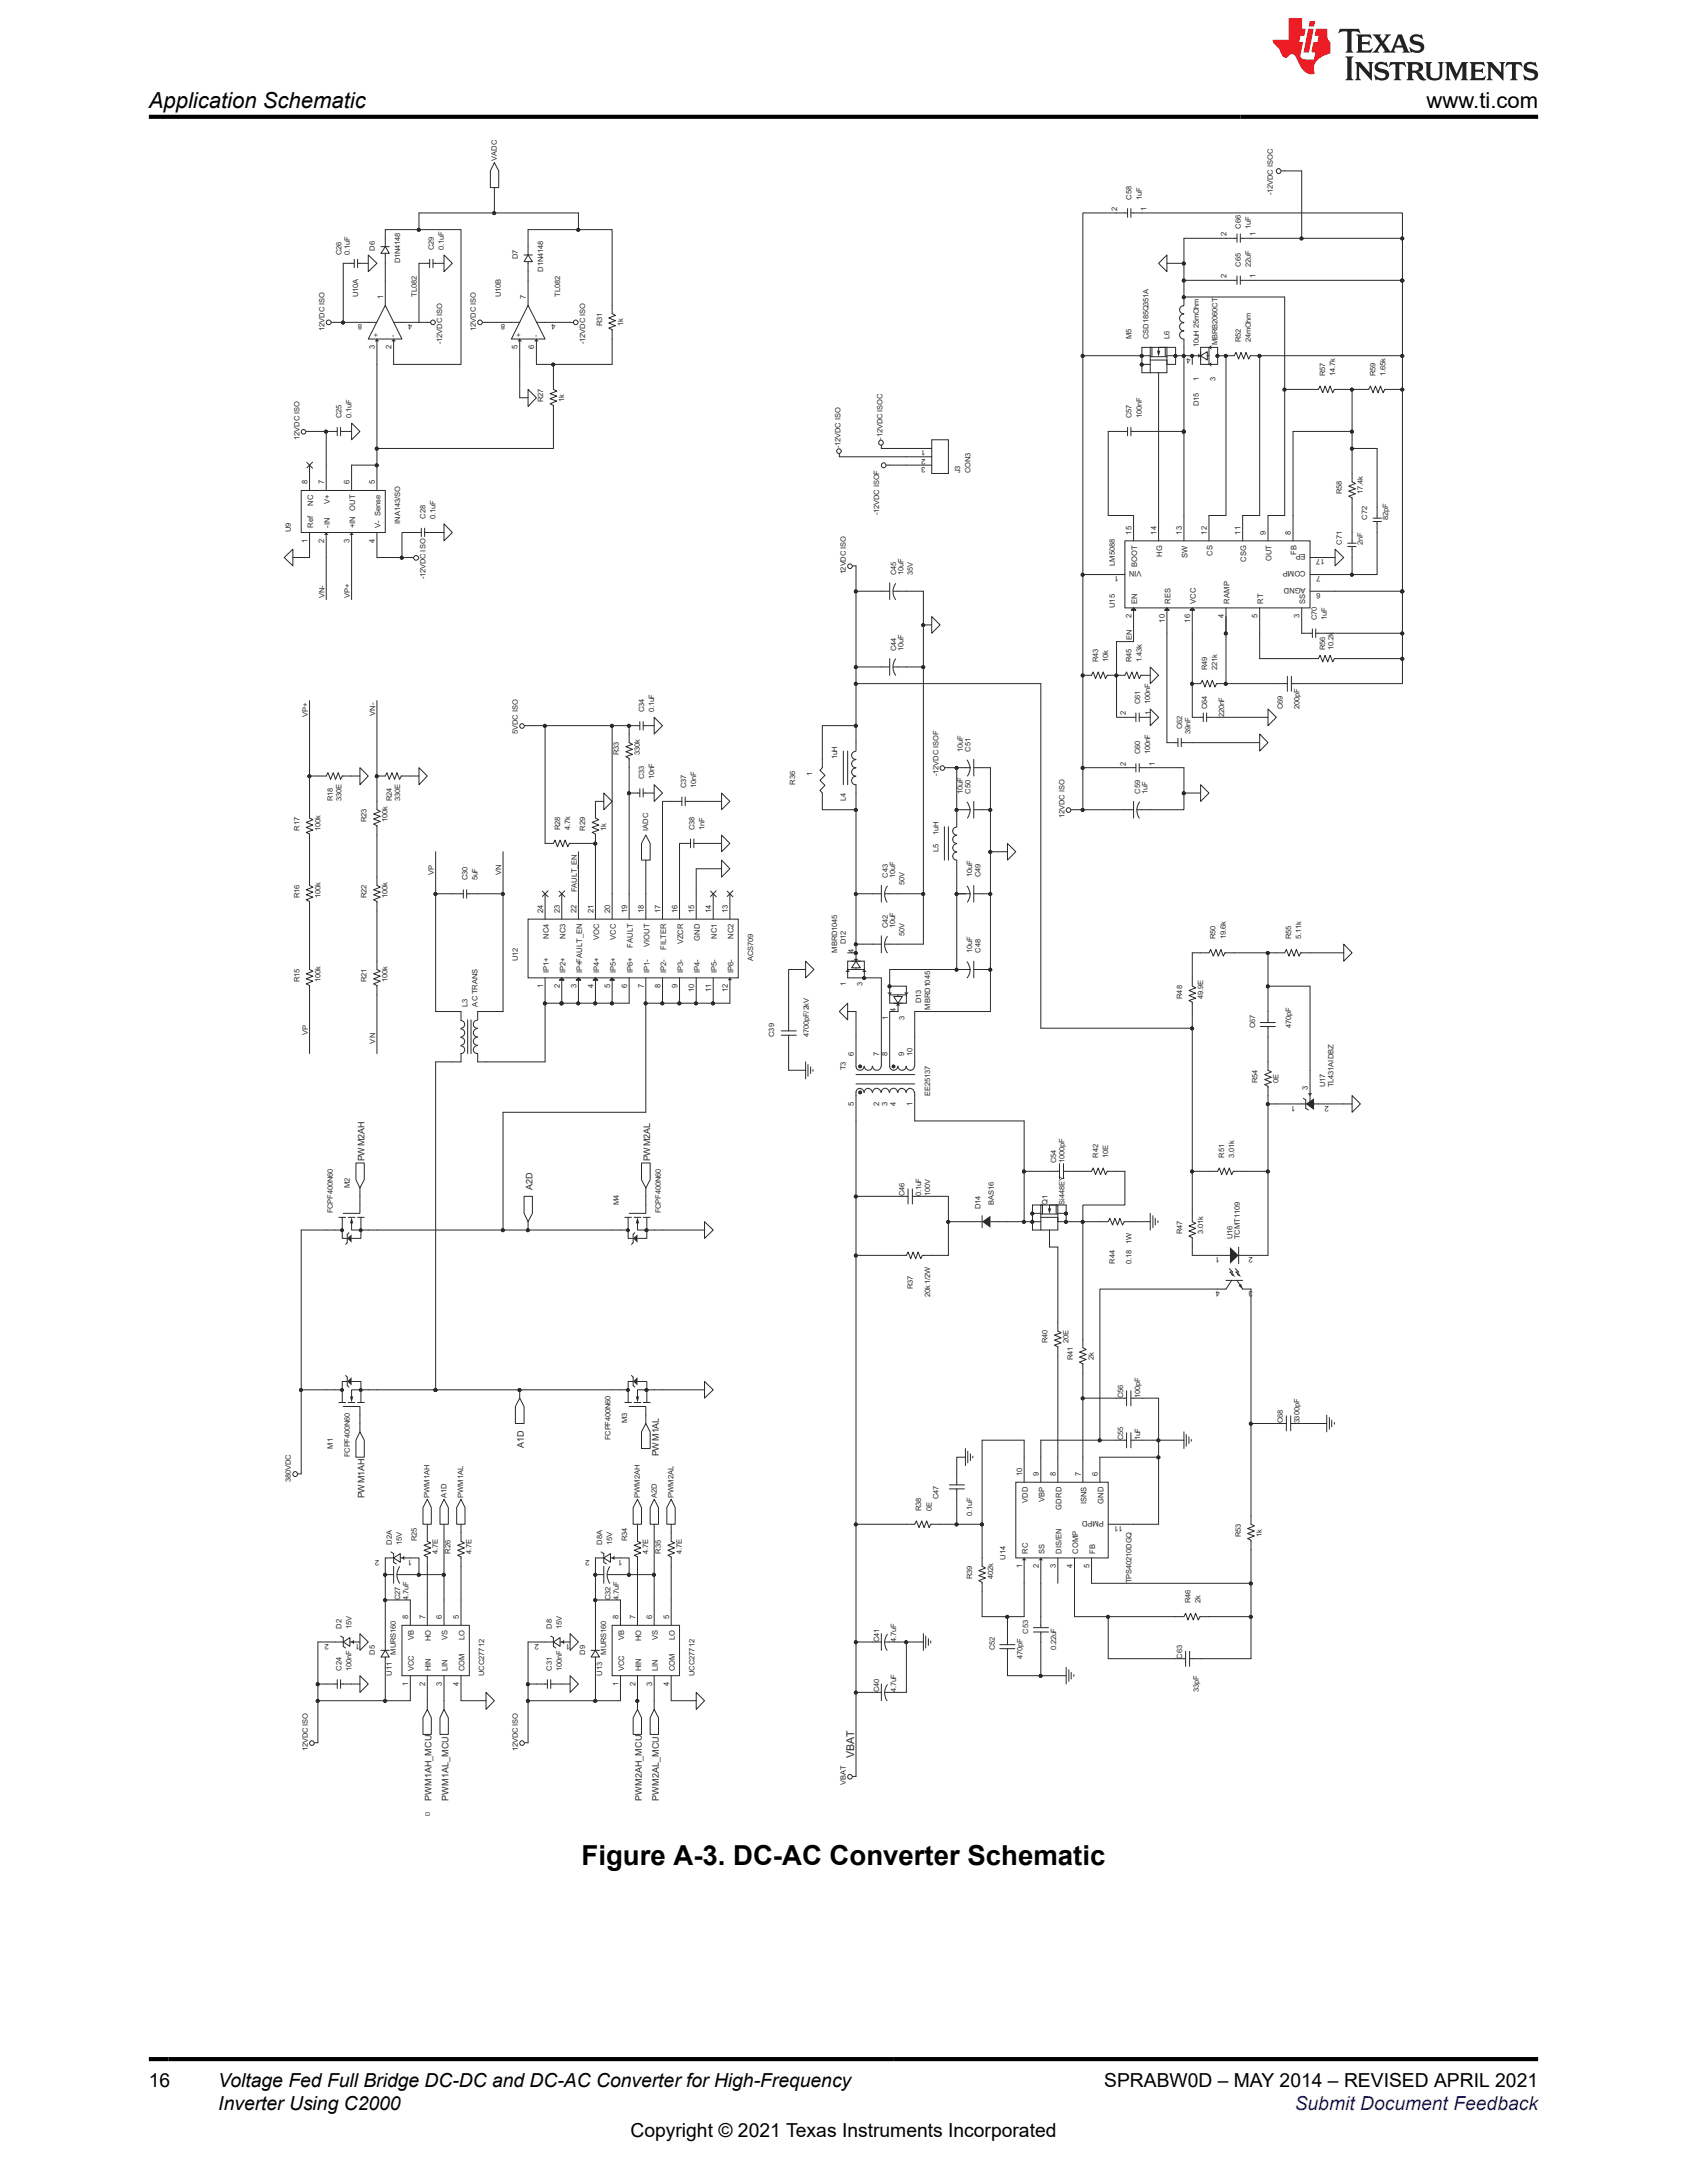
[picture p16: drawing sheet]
<svg xmlns="http://www.w3.org/2000/svg" width="216mm" height="279mm" viewBox="0 0 216 279" stroke-linecap="round" stroke-linejoin="round" font-family="sans-serif">
<defs><g id="words">
<text font-size="3.5" x="74.4" y="238.7">Figure A-3. DC-AC Converter Schematic</text>
<g font-size="2.8">
<text x="19" y="13.8">Application Schematic</text>
<text x="182.6" y="13.8">www.ti.com</text>
</g>
<g font-size="2.5">
<text x="19" y="267.1">16</text>
<text x="27.9" y="267.1">Voltage Fed Full Bridge DC-DC and DC-AC Converter for High-Frequency</text>
<text x="141.3" y="267.1">SPRABW0D – MAY 2014 – REVISED APRIL 2021</text>
<text x="27.9" y="270">Inverter Using C2000</text>
<text x="80.7" y="273.5">Copyright © 2021 Texas Instruments Incorporated</text>
</g>
<text font-size="2.5" fill="#00f" x="165.7" y="270">Submit Document Feedback</text>
<text font-size="1.4" fill="#2b292a" x="109.3" y="225" transform="rotate(-90 109.3 225)">VBAT</text>
<g font-size="1.2" fill="#2b292a">
<text x="46.6" y="148.6" transform="rotate(-90 46.6 148.6)">PWM2AH</text>
<text x="83.2" y="148.6" transform="rotate(-90 83.2 148.6)">PWM2AL</text>
<text x="68.2" y="152.3" transform="rotate(-90 68.2 152.3)">A2D</text>
<text x="67.1" y="185.3" transform="rotate(-90 67.1 185.3)">A1D</text>
<text x="46.6" y="191.8" transform="rotate(-90 46.6 191.8)">PWM1AH</text>
<text x="84.3" y="186.4" transform="rotate(-90 84.3 186.4)">PWM1AL</text>
<text x="55.2" y="230.5" transform="rotate(-90 55.2 230.5)">PWM1AH_MCU</text>
<text x="57.4" y="230.5" transform="rotate(-90 57.4 230.5)">PWM1AL_MCU</text>
<text x="82.1" y="230.5" transform="rotate(-90 82.1 230.5)">PWM2AH_MCU</text>
<text x="84.3" y="230.5" transform="rotate(-90 84.3 230.5)">PWM2AL_MCU</text>
</g>
<g font-size="1" fill="#2b292a">
<text x="143" y="27" transform="rotate(-90 143 27)">2</text>
<text x="146.7" y="27" transform="rotate(-90 146.7 27)">1</text>
<text x="157" y="35.6" transform="rotate(-90 157 35.6)">2</text>
<text x="157" y="30.2" transform="rotate(-90 157 30.2)">2</text>
<text x="160.7" y="35.6" transform="rotate(-90 160.7 35.6)">1</text>
<text x="160.7" y="30.2" transform="rotate(-90 160.7 30.2)">1</text>
<text x="46.4" y="41.5" transform="rotate(-180 46.4 41.5)">8</text>
<text x="49" y="38.3" transform="rotate(-90 49 38.3)">1</text>
<text x="52.8" y="41.5" transform="rotate(-180 52.8 41.5)">4</text>
<text x="64.7" y="41.5" transform="rotate(-180 64.7 41.5)">8</text>
<text x="67.3" y="38.3" transform="rotate(-90 67.3 38.3)">7</text>
<text x="71.1" y="41.5" transform="rotate(-180 71.1 41.5)">4</text>
<text x="48" y="44.7" transform="rotate(-90 48 44.7)">3</text>
<text x="50.1" y="44.7" transform="rotate(-90 50.1 44.7)">2</text>
<text x="66.2" y="44.7" transform="rotate(-90 66.2 44.7)">5</text>
<text x="68.4" y="44.7" transform="rotate(-90 68.4 44.7)">6</text>
<text x="152.4" y="45.8" transform="rotate(-180 152.4 45.8)">4</text>
<text x="118.5" y="58.7" transform="rotate(-180 118.5 58.7)">2</text>
<text x="118.5" y="59.8" transform="rotate(-180 118.5 59.8)">3</text>
<text x="118.5" y="57.6" transform="rotate(-180 118.5 57.6)">1</text>
<text x="39.3" y="62" transform="rotate(-90 39.3 62)">8</text>
<text x="40.1" y="64.8" transform="rotate(-90 40.1 64.8)">NC</text>
<text x="41.5" y="62" transform="rotate(-90 41.5 62)">7</text>
<text x="42.2" y="64.5" transform="rotate(-90 42.2 64.5)">V+</text>
<text x="44.7" y="62" transform="rotate(-90 44.7 62)">6</text>
<text x="48" y="62" transform="rotate(-90 48 62)">5</text>
<text x="39.3" y="69.5" transform="rotate(-90 39.3 69.5)">1</text>
<text x="40.1" y="67.6" transform="rotate(-90 40.1 67.6)">Ref</text>
<text x="41.5" y="69.5" transform="rotate(-90 41.5 69.5)">2</text>
<text x="42.2" y="67.6" transform="rotate(-90 42.2 67.6)">-IN</text>
<text x="44.7" y="69.5" transform="rotate(-90 44.7 69.5)">3</text>
<text x="45.5" y="67.6" transform="rotate(-90 45.5 67.6)">+IN OUT</text>
<text x="48" y="69.5" transform="rotate(-90 48 69.5)">4</text>
<text x="48.7" y="67.6" transform="rotate(-90 48.7 67.6)">V- Sense</text>
<text x="144.8" y="68.4" transform="rotate(-90 144.8 68.4)">15</text>
<text x="148" y="68.4" transform="rotate(-90 148 68.4)">14</text>
<text x="148.7" y="71.3" transform="rotate(-90 148.7 71.3)">HG</text>
<text x="151.3" y="68.4" transform="rotate(-90 151.3 68.4)">13</text>
<text x="152" y="71.4" transform="rotate(-90 152 71.4)">SW</text>
<text x="154.5" y="68.4" transform="rotate(-90 154.5 68.4)">12</text>
<text x="155.2" y="71.1" transform="rotate(-90 155.2 71.1)">CS</text>
<text x="158.8" y="68.4" transform="rotate(-90 158.8 68.4)">11</text>
<text x="159.5" y="71.9" transform="rotate(-90 159.5 71.9)">CSG</text>
<text x="162" y="68.4" transform="rotate(-90 162 68.4)">9</text>
<text x="162.7" y="71.9" transform="rotate(-90 162.7 71.9)">OUT</text>
<text x="165.2" y="68.4" transform="rotate(-90 165.2 68.4)">8</text>
<text x="165.9" y="71" transform="rotate(-90 165.9 71)">FB</text>
<text x="167.1" y="70.9" transform="rotate(-180 167.1 70.9)">EP</text>
<text x="169.5" y="71.6" transform="rotate(-180 169.5 71.6)">17</text>
<text x="143.2" y="73.8" transform="rotate(-180 143.2 73.8)">1</text>
<text x="145.5" y="77.2" transform="rotate(-90 145.5 77.2)">EN</text>
<text x="145.5" y="72.5" transform="rotate(-90 145.5 72.5)">BOOT</text>
<text x="146.1" y="73.1" transform="rotate(-180 146.1 73.1)">VIN</text>
<text x="149.8" y="77.2" transform="rotate(-90 149.8 77.2)">RES</text>
<text x="153" y="77.2" transform="rotate(-90 153 77.2)">VCC</text>
<text x="157.4" y="77.2" transform="rotate(-90 157.4 77.2)">RAMP</text>
<text x="161.7" y="77.2" transform="rotate(-90 161.7 77.2)">RT</text>
<text x="167.1" y="77.2" transform="rotate(-90 167.1 77.2)">SS</text>
<text x="167.1" y="73.1" transform="rotate(-180 167.1 73.1)">COMP</text>
<text x="167.1" y="75.2" transform="rotate(-180 167.1 75.2)">AGND</text>
<text x="169" y="73.8" transform="rotate(-180 169 73.8)">7</text>
<text x="169" y="75.9" transform="rotate(-180 169 75.9)">6</text>
<text x="144.8" y="79.1" transform="rotate(-90 144.8 79.1)">2</text>
<text x="149.1" y="79.7" transform="rotate(-90 149.1 79.7)">10</text>
<text x="152.3" y="79.7" transform="rotate(-90 152.3 79.7)">16</text>
<text x="156.6" y="79.1" transform="rotate(-90 156.6 79.1)">4</text>
<text x="160.9" y="79.1" transform="rotate(-90 160.9 79.1)">5</text>
<text x="166.3" y="79.1" transform="rotate(-90 166.3 79.1)">3</text>
<text x="144.1" y="91.5" transform="rotate(-90 144.1 91.5)">2</text>
<text x="147.3" y="91.5" transform="rotate(-90 147.3 91.5)">1</text>
<text x="144.1" y="98" transform="rotate(-90 144.1 98)">2</text>
<text x="147.8" y="98" transform="rotate(-90 147.8 98)">1</text>
<text x="69.5" y="116.9" transform="rotate(-90 69.5 116.9)">24</text>
<text x="71.6" y="116.9" transform="rotate(-90 71.6 116.9)">23</text>
<text x="73.8" y="116.9" transform="rotate(-90 73.8 116.9)">22</text>
<text x="75.9" y="116.9" transform="rotate(-90 75.9 116.9)">21</text>
<text x="78.1" y="116.9" transform="rotate(-90 78.1 116.9)">20</text>
<text x="80.3" y="116.9" transform="rotate(-90 80.3 116.9)">19</text>
<text x="82.4" y="116.9" transform="rotate(-90 82.4 116.9)">18</text>
<text x="84.5" y="116.9" transform="rotate(-90 84.5 116.9)">17</text>
<text x="86.7" y="116.9" transform="rotate(-90 86.7 116.9)">16</text>
<text x="88.8" y="116.9" transform="rotate(-90 88.8 116.9)">15</text>
<text x="91" y="116.9" transform="rotate(-90 91 116.9)">14</text>
<text x="93.1" y="116.9" transform="rotate(-90 93.1 116.9)">13</text>
<text x="70.2" y="124.6" transform="rotate(-90 70.2 124.6)">IP1+</text>
<text x="70.2" y="120.2" transform="rotate(-90 70.2 120.2)">NC4</text>
<text x="72.4" y="124.6" transform="rotate(-90 72.4 124.6)">IP2+</text>
<text x="72.4" y="120.2" transform="rotate(-90 72.4 120.2)">NC3</text>
<text x="74.5" y="124.6" transform="rotate(-90 74.5 124.6)">IP+FAULT_EN</text>
<text x="76.7" y="124.6" transform="rotate(-90 76.7 124.6)">IP4+</text>
<text x="76.7" y="120.3" transform="rotate(-90 76.7 120.3)">VOC</text>
<text x="78.8" y="124.6" transform="rotate(-90 78.8 124.6)">IP5+</text>
<text x="78.8" y="120.3" transform="rotate(-90 78.8 120.3)">VCC</text>
<text x="81" y="124.6" transform="rotate(-90 81 124.6)">IP6+</text>
<text x="81" y="121.3" transform="rotate(-90 81 121.3)">FAULT</text>
<text x="83.1" y="124.6" transform="rotate(-90 83.1 124.6)">IP1-</text>
<text x="83.1" y="121.2" transform="rotate(-90 83.1 121.2)">VIOUT</text>
<text x="85.2" y="124.6" transform="rotate(-90 85.2 124.6)">IP2-</text>
<text x="85.2" y="121.6" transform="rotate(-90 85.2 121.6)">FILTER</text>
<text x="87.4" y="124.6" transform="rotate(-90 87.4 124.6)">IP3-</text>
<text x="87.4" y="120.9" transform="rotate(-90 87.4 120.9)">VZCR</text>
<text x="89.6" y="124.6" transform="rotate(-90 89.6 124.6)">IP4-</text>
<text x="89.6" y="120.4" transform="rotate(-90 89.6 120.4)">GND</text>
<text x="91.7" y="124.6" transform="rotate(-90 91.7 124.6)">IP5-</text>
<text x="91.7" y="120.2" transform="rotate(-90 91.7 120.2)">NC1</text>
<text x="93.9" y="124.6" transform="rotate(-90 93.9 124.6)">IP6-</text>
<text x="93.9" y="120.2" transform="rotate(-90 93.9 120.2)">NC2</text>
<text x="109.3" y="122" transform="rotate(-90 109.3 122)">4</text>
<text x="69.5" y="126.5" transform="rotate(-90 69.5 126.5)">1</text>
<text x="71.6" y="126.5" transform="rotate(-90 71.6 126.5)">2</text>
<text x="73.8" y="126.5" transform="rotate(-90 73.8 126.5)">3</text>
<text x="75.9" y="126.5" transform="rotate(-90 75.9 126.5)">4</text>
<text x="78.1" y="126.5" transform="rotate(-90 78.1 126.5)">5</text>
<text x="80.3" y="126.5" transform="rotate(-90 80.3 126.5)">6</text>
<text x="82.4" y="126.5" transform="rotate(-90 82.4 126.5)">7</text>
<text x="84.5" y="126.5" transform="rotate(-90 84.5 126.5)">8</text>
<text x="86.7" y="126.5" transform="rotate(-90 86.7 126.5)">9</text>
<text x="88.8" y="127" transform="rotate(-90 88.8 127)">10</text>
<text x="91" y="127" transform="rotate(-90 91 127)">11</text>
<text x="93.1" y="127" transform="rotate(-90 93.1 127)">12</text>
<text x="114.7" y="129.5" transform="rotate(-90 114.7 129.5)">4</text>
<text x="109.3" y="135.1" transform="rotate(-90 109.3 135.1)">6</text>
<text x="112.5" y="135.1" transform="rotate(-90 112.5 135.1)">7</text>
<text x="113.6" y="135.1" transform="rotate(-90 113.6 135.1)">8</text>
<text x="115.7" y="135.1" transform="rotate(-90 115.7 135.1)">9</text>
<text x="116.8" y="135.1" transform="rotate(-90 116.8 135.1)">10</text>
<text x="109.3" y="141.5" transform="rotate(-90 109.3 141.5)">5</text>
<text x="112.5" y="141.5" transform="rotate(-90 112.5 141.5)">2</text>
<text x="113.6" y="141.5" transform="rotate(-90 113.6 141.5)">3</text>
<text x="114.7" y="141.5" transform="rotate(-90 114.7 141.5)">4</text>
<text x="116.8" y="141.5" transform="rotate(-90 116.8 141.5)">1</text>
<text x="165.8" y="141.5" transform="rotate(-180 165.8 141.5)">1</text>
<text x="167.4" y="139.5" transform="rotate(-90 167.4 139.5)">3</text>
<text x="170" y="141.5" transform="rotate(-180 170 141.5)">2</text>
<text x="156.1" y="160.9" transform="rotate(-180 156.1 160.9)">1</text>
<text x="160.4" y="160.9" transform="rotate(-180 160.4 160.9)">2</text>
<text x="156.1" y="165.2" transform="rotate(-180 156.1 165.2)">4</text>
<text x="160.4" y="165.2" transform="rotate(-180 160.4 165.2)">3</text>
<text x="130.8" y="188.9" transform="rotate(-90 130.8 188.9)">10</text>
<text x="132.9" y="188.9" transform="rotate(-90 132.9 188.9)">9</text>
<text x="135.1" y="188.9" transform="rotate(-90 135.1 188.9)">8</text>
<text x="138.3" y="188.9" transform="rotate(-90 138.3 188.9)">7</text>
<text x="140.5" y="188.9" transform="rotate(-90 140.5 188.9)">6</text>
<text x="131.5" y="192.4" transform="rotate(-90 131.5 192.4)">VDD</text>
<text x="133.7" y="192.2" transform="rotate(-90 133.7 192.2)">VBP</text>
<text x="135.8" y="193.2" transform="rotate(-90 135.8 193.2)">GDRD</text>
<text x="139" y="192.5" transform="rotate(-90 139 192.5)">ISNS</text>
<text x="141.2" y="192.5" transform="rotate(-90 141.2 192.5)">GND</text>
<text x="141.3" y="194.6" transform="rotate(-180 141.3 194.6)">PMPD</text>
<text x="143.7" y="195.3" transform="rotate(-180 143.7 195.3)">11</text>
<text x="48.5" y="199.7" transform="rotate(-180 48.5 199.7)">2</text>
<text x="52.8" y="199.7" transform="rotate(-180 52.8 199.7)">1</text>
<text x="75.4" y="199.7" transform="rotate(-180 75.4 199.7)">2</text>
<text x="79.7" y="199.7" transform="rotate(-180 79.7 199.7)">1</text>
<text x="130.8" y="200.7" transform="rotate(-90 130.8 200.7)">1</text>
<text x="131.5" y="198.8" transform="rotate(-90 131.5 198.8)">RC</text>
<text x="132.9" y="200.7" transform="rotate(-90 132.9 200.7)">2</text>
<text x="133.7" y="198.8" transform="rotate(-90 133.7 198.8)">SS</text>
<text x="135.1" y="200.7" transform="rotate(-90 135.1 200.7)">3</text>
<text x="135.8" y="198.8" transform="rotate(-90 135.8 198.8)">DIS/EN</text>
<text x="137.3" y="200.7" transform="rotate(-90 137.3 200.7)">4</text>
<text x="138" y="198.8" transform="rotate(-90 138 198.8)">COMP</text>
<text x="139.4" y="200.7" transform="rotate(-90 139.4 200.7)">5</text>
<text x="140.2" y="198.8" transform="rotate(-90 140.2 198.8)">FB</text>
<text x="52.2" y="207.3" transform="rotate(-90 52.2 207.3)">8</text>
<text x="53" y="209.9" transform="rotate(-90 53 209.9)">VB</text>
<text x="54.4" y="207.3" transform="rotate(-90 54.4 207.3)">7</text>
<text x="56.6" y="207.3" transform="rotate(-90 56.6 207.3)">6</text>
<text x="57.3" y="209.9" transform="rotate(-90 57.3 209.9)">VS</text>
<text x="58.7" y="207.3" transform="rotate(-90 58.7 207.3)">5</text>
<text x="59.5" y="209.9" transform="rotate(-90 59.5 209.9)">LO</text>
<text x="79.1" y="207.3" transform="rotate(-90 79.1 207.3)">8</text>
<text x="79.9" y="209.9" transform="rotate(-90 79.9 209.9)">VB</text>
<text x="81.3" y="207.3" transform="rotate(-90 81.3 207.3)">7</text>
<text x="83.5" y="207.3" transform="rotate(-90 83.5 207.3)">6</text>
<text x="84.2" y="209.9" transform="rotate(-90 84.2 209.9)">VS</text>
<text x="85.6" y="207.3" transform="rotate(-90 85.6 207.3)">5</text>
<text x="86.4" y="209.9" transform="rotate(-90 86.4 209.9)">LO</text>
<text x="42.1" y="210.4" transform="rotate(-180 42.1 210.4)">2</text>
<text x="46.1" y="210.4" transform="rotate(-180 46.1 210.4)">1</text>
<text x="52.2" y="215.8" transform="rotate(-90 52.2 215.8)">1</text>
<text x="53" y="213.9" transform="rotate(-90 53 213.9)">VCC</text>
<text x="54.4" y="215.8" transform="rotate(-90 54.4 215.8)">2</text>
<text x="55.1" y="213.9" transform="rotate(-90 55.1 213.9)">HIN</text>
<text x="55.1" y="210.1" transform="rotate(-90 55.1 210.1)">HO</text>
<text x="56.6" y="215.8" transform="rotate(-90 56.6 215.8)">3</text>
<text x="57.3" y="213.9" transform="rotate(-90 57.3 213.9)">LIN</text>
<text x="58.7" y="215.8" transform="rotate(-90 58.7 215.8)">4</text>
<text x="59.5" y="213.9" transform="rotate(-90 59.5 213.9)">COM</text>
<text x="69" y="210.4" transform="rotate(-180 69 210.4)">2</text>
<text x="73" y="210.4" transform="rotate(-180 73 210.4)">1</text>
<text x="79.1" y="215.8" transform="rotate(-90 79.1 215.8)">1</text>
<text x="79.9" y="213.9" transform="rotate(-90 79.9 213.9)">VCC</text>
<text x="81.3" y="215.8" transform="rotate(-90 81.3 215.8)">2</text>
<text x="82" y="213.9" transform="rotate(-90 82 213.9)">HIN</text>
<text x="82" y="210.1" transform="rotate(-90 82 210.1)">HO</text>
<text x="83.5" y="215.8" transform="rotate(-90 83.5 215.8)">3</text>
<text x="84.2" y="213.9" transform="rotate(-90 84.2 213.9)">LIN</text>
<text x="85.6" y="215.8" transform="rotate(-90 85.6 215.8)">4</text>
<text x="86.4" y="213.9" transform="rotate(-90 86.4 213.9)">COM</text>
</g>
<g font-size=".9" fill="#2b292a">
<text x="63.6" y="20.6" transform="rotate(-90 63.6 20.6)">VADC</text>
<text x="144.8" y="25.5" transform="rotate(-90 144.8 25.5)">C58</text>
<text x="146.1" y="25.5" transform="rotate(-90 146.1 25.5)">1uF</text>
<text x="158.8" y="29.3" transform="rotate(-90 158.8 29.3)">C66</text>
<text x="160.1" y="29.3" transform="rotate(-90 160.1 29.3)">1uF</text>
<text x="162.9" y="25" transform="rotate(-90 162.9 25)">-12VDC ISOC</text>
<text x="43.7" y="32.6" transform="rotate(-90 43.7 32.6)">C26</text>
<text x="44.8" y="32.6" transform="rotate(-90 44.8 32.6)">0.1uF</text>
<text x="48" y="32.1" transform="rotate(-90 48 32.1)">D6</text>
<text x="51.2" y="33.7" transform="rotate(-90 51.2 33.7)">D1N4148</text>
<text x="55.5" y="32" transform="rotate(-90 55.5 32)">C29</text>
<text x="56.8" y="32" transform="rotate(-90 56.8 32)">0.1uF</text>
<text x="66.3" y="33.2" transform="rotate(-90 66.3 33.2)">D7</text>
<text x="69.5" y="34.8" transform="rotate(-90 69.5 34.8)">D1N4148</text>
<text x="158.8" y="34.1" transform="rotate(-90 158.8 34.1)">C65</text>
<text x="160.1" y="34.1" transform="rotate(-90 160.1 34.1)">22uF</text>
<text x="45.8" y="38" transform="rotate(-90 45.8 38)">U10A</text>
<text x="53.4" y="38" transform="rotate(-90 53.4 38)">TL082</text>
<text x="64.1" y="38" transform="rotate(-90 64.1 38)">U10B</text>
<text x="71.7" y="38" transform="rotate(-90 71.7 38)">TL082</text>
<text x="77" y="41.8" transform="rotate(-90 77 41.8)">R31</text>
<text x="79.7" y="41.8" transform="rotate(-90 79.7 41.8)">1k</text>
<text x="41.5" y="42.3" transform="rotate(-90 41.5 42.3)">12VDC ISO</text>
<text x="48.4" y="43.2" transform="rotate(-90 48.4 43.2)">+</text>
<text x="50.6" y="43.2" transform="rotate(-90 50.6 43.2)">-</text>
<text x="56.6" y="44" transform="rotate(-90 56.6 44)">-12VDC ISO</text>
<text x="60.9" y="42.3" transform="rotate(-90 60.9 42.3)">12VDC ISO</text>
<text x="66.7" y="43.2" transform="rotate(-90 66.7 43.2)">+</text>
<text x="68.9" y="43.2" transform="rotate(-90 68.9 43.2)">-</text>
<text x="74.9" y="44" transform="rotate(-90 74.9 44)">-12VDC ISO</text>
<text x="144.8" y="43.4" transform="rotate(-90 144.8 43.4)">M5</text>
<text x="147" y="43.4" transform="rotate(-90 147 43.4)">CSD185Q351A</text>
<text x="149.7" y="43.4" transform="rotate(-90 149.7 43.4)">L6</text>
<text x="153.4" y="44.5" transform="rotate(-90 153.4 44.5)">10uH 25mOhm</text>
<text x="155.8" y="44.2" transform="rotate(-90 155.8 44.2)">MBRB2060CT</text>
<text x="158.8" y="43.8" transform="rotate(-90 158.8 43.8)">R52</text>
<text x="160.1" y="43.8" transform="rotate(-90 160.1 43.8)">24mOhm</text>
<text x="43.7" y="53.5" transform="rotate(-90 43.7 53.5)">C25</text>
<text x="45" y="53.5" transform="rotate(-90 45 53.5)">0.1uF</text>
<text x="69.5" y="51.5" transform="rotate(-90 69.5 51.5)">R27</text>
<text x="72.2" y="51.5" transform="rotate(-90 72.2 51.5)">1k</text>
<text x="144.8" y="53.5" transform="rotate(-90 144.8 53.5)">C57</text>
<text x="146.1" y="53.5" transform="rotate(-90 146.1 53.5)">100nF</text>
<text x="153.4" y="52" transform="rotate(-90 153.4 52)">D15</text>
<text x="153.4" y="48.8" transform="rotate(-90 153.4 48.8)">1</text>
<text x="155.6" y="48.8" transform="rotate(-90 155.6 48.8)">3</text>
<text x="169.6" y="48.1" transform="rotate(-90 169.6 48.1)">R57</text>
<text x="170.9" y="48.1" transform="rotate(-90 170.9 48.1)">14.7k</text>
<text x="176" y="48.1" transform="rotate(-90 176 48.1)">R59</text>
<text x="177.3" y="48.1" transform="rotate(-90 177.3 48.1)">1.65k</text>
<text x="38.3" y="56.3" transform="rotate(-90 38.3 56.3)">12VDC ISO</text>
<text x="107.6" y="57.4" transform="rotate(-90 107.6 57.4)">-12VDC ISO</text>
<text x="113" y="56.3" transform="rotate(-90 113 56.3)">-12VDC ISOC</text>
<text x="112.5" y="66" transform="rotate(-90 112.5 66)">-12VDC ISOF</text>
<text x="122.9" y="60.6" transform="rotate(-90 122.9 60.6)">J3</text>
<text x="124.2" y="60.6" transform="rotate(-90 124.2 60.6)">CON3</text>
<text x="171.7" y="63.3" transform="rotate(-90 171.7 63.3)">R58</text>
<text x="174.4" y="63.3" transform="rotate(-90 174.4 63.3)">17.4k</text>
<text x="37.2" y="68.1" transform="rotate(-90 37.2 68.1)">U9</text>
<text x="51.2" y="67" transform="rotate(-90 51.2 67)">INA143/SO</text>
<text x="54.5" y="66.4" transform="rotate(-90 54.5 66.4)">C28</text>
<text x="55.7" y="66.4" transform="rotate(-90 55.7 66.4)">0.1uF</text>
<text x="171.7" y="69.7" transform="rotate(-90 171.7 69.7)">C71</text>
<text x="174.4" y="69.7" transform="rotate(-90 174.4 69.7)">2nF</text>
<text x="175" y="66.5" transform="rotate(-90 175 66.5)">C72</text>
<text x="177.6" y="66.5" transform="rotate(-90 177.6 66.5)">82pF</text>
<text x="41.5" y="76.5" transform="rotate(-90 41.5 76.5)">VN-</text>
<text x="44.8" y="76.5" transform="rotate(-90 44.8 76.5)">VP+</text>
<text x="54.5" y="74.2" transform="rotate(-90 54.5 74.2)">-12VDC ISO</text>
<text x="108.3" y="73.5" transform="rotate(-90 108.3 73.5)">12VDC ISO</text>
<text x="114.7" y="73.6" transform="rotate(-90 114.7 73.6)">C45</text>
<text x="115.6" y="73.6" transform="rotate(-90 115.6 73.6)">10uF</text>
<text x="116.8" y="73.5" transform="rotate(-90 116.8 73.5)">35V</text>
<text x="142.7" y="77.8" transform="rotate(-90 142.7 77.8)">U15</text>
<text x="142.7" y="72.4" transform="rotate(-90 142.7 72.4)">LM5088</text>
<text x="114.7" y="83.3" transform="rotate(-90 114.7 83.3)">C44</text>
<text x="115.6" y="83.3" transform="rotate(-90 115.6 83.3)">10uF</text>
<text x="144.9" y="81.9" transform="rotate(-90 144.9 81.9)">EN</text>
<text x="168.5" y="79.3" transform="rotate(-90 168.5 79.3)">C70</text>
<text x="169.6" y="83.2" transform="rotate(-90 169.6 83.2)">R56</text>
<text x="169.8" y="79.3" transform="rotate(-90 169.8 79.3)">1uF</text>
<text x="170.6" y="83.2" transform="rotate(-90 170.6 83.2)">10.2k</text>
<text x="140.5" y="84.7" transform="rotate(-90 140.5 84.7)">R43</text>
<text x="141.8" y="84.7" transform="rotate(-90 141.8 84.7)">10k</text>
<text x="144.8" y="84.7" transform="rotate(-90 144.8 84.7)">R45</text>
<text x="146.1" y="84.7" transform="rotate(-90 146.1 84.7)">1.43k</text>
<text x="154.5" y="85.8" transform="rotate(-90 154.5 85.8)">R49</text>
<text x="155.8" y="85.8" transform="rotate(-90 155.8 85.8)">221k</text>
<text x="39.4" y="91.7" transform="rotate(-90 39.4 91.7)">VP+</text>
<text x="48" y="91.6" transform="rotate(-90 48 91.6)">VN-</text>
<text x="66.3" y="93.9" transform="rotate(-90 66.3 93.9)">5VDC ISO</text>
<text x="82.4" y="91.2" transform="rotate(-90 82.4 91.2)">C34</text>
<text x="83.7" y="91.2" transform="rotate(-90 83.7 91.2)">0.1uF</text>
<text x="145.9" y="90.1" transform="rotate(-90 145.9 90.1)">C61</text>
<text x="147.2" y="90.1" transform="rotate(-90 147.2 90.1)">100nF</text>
<text x="151.3" y="93.3" transform="rotate(-90 151.3 93.3)">C62</text>
<text x="152.4" y="93.9" transform="rotate(-90 152.4 93.9)">39nF</text>
<text x="154.5" y="90.7" transform="rotate(-90 154.5 90.7)">C64</text>
<text x="156.7" y="91.8" transform="rotate(-90 156.7 91.8)">220nF</text>
<text x="164.2" y="90.7" transform="rotate(-90 164.2 90.7)">C69</text>
<text x="166.3" y="90.7" transform="rotate(-90 166.3 90.7)">200pF</text>
<text x="79.2" y="96.6" transform="rotate(-90 79.2 96.6)">R33</text>
<text x="81.9" y="96.6" transform="rotate(-90 81.9 96.6)">330k</text>
<text x="82.4" y="99.7" transform="rotate(-90 82.4 99.7)">C33</text>
<text x="83.7" y="99.7" transform="rotate(-90 83.7 99.7)">10nF</text>
<text x="87.8" y="100.9" transform="rotate(-90 87.8 100.9)">C37</text>
<text x="89.1" y="100.9" transform="rotate(-90 89.1 100.9)">10nF</text>
<text x="101.8" y="100.4" transform="rotate(-90 101.8 100.4)">R36</text>
<text x="103.9" y="99.3" transform="rotate(-90 103.9 99.3)">1</text>
<text x="107.2" y="97.2" transform="rotate(-90 107.2 97.2)">1uH</text>
<text x="120.1" y="99.3" transform="rotate(-90 120.1 99.3)">-12VDC ISOF</text>
<text x="123.2" y="101.6" transform="rotate(-90 123.2 101.6)">10uF</text>
<text x="123.2" y="96.2" transform="rotate(-90 123.2 96.2)">10uF</text>
<text x="124.2" y="101.6" transform="rotate(-90 124.2 101.6)">C50</text>
<text x="124.2" y="96.2" transform="rotate(-90 124.2 96.2)">C51</text>
<text x="145.9" y="101.6" transform="rotate(-90 145.9 101.6)">C59</text>
<text x="145.9" y="96.5" transform="rotate(-90 145.9 96.5)">C60</text>
<text x="146.9" y="101.6" transform="rotate(-90 146.9 101.6)">1uF</text>
<text x="147.2" y="96.5" transform="rotate(-90 147.2 96.5)">100nF</text>
<text x="38.3" y="106.3" transform="rotate(-90 38.3 106.3)">R17</text>
<text x="41" y="106.3" transform="rotate(-90 41 106.3)">100k</text>
<text x="42.6" y="102.6" transform="rotate(-90 42.6 102.6)">R18</text>
<text x="43.7" y="102.6" transform="rotate(-90 43.7 102.6)">330E</text>
<text x="46.9" y="105.3" transform="rotate(-90 46.9 105.3)">R23</text>
<text x="49.6" y="105.3" transform="rotate(-90 49.6 105.3)">100k</text>
<text x="50.2" y="102.6" transform="rotate(-90 50.2 102.6)">R24</text>
<text x="51.2" y="102.6" transform="rotate(-90 51.2 102.6)">330E</text>
<text x="71.7" y="106.2" transform="rotate(-90 71.7 106.2)">R28</text>
<text x="73" y="106.2" transform="rotate(-90 73 106.2)">4.7k</text>
<text x="74.9" y="106.3" transform="rotate(-90 74.9 106.3)">R29</text>
<text x="77.6" y="106.3" transform="rotate(-90 77.6 106.3)">1k</text>
<text x="82.9" y="106.3" transform="rotate(-90 82.9 106.3)">IADC</text>
<text x="88.9" y="106.2" transform="rotate(-90 88.9 106.2)">C38</text>
<text x="90.2" y="106.2" transform="rotate(-90 90.2 106.2)">1nF</text>
<text x="108.3" y="102.6" transform="rotate(-90 108.3 102.6)">L4</text>
<text x="120.1" y="106.9" transform="rotate(-90 120.1 106.9)">1uH</text>
<text x="136.2" y="104.7" transform="rotate(-90 136.2 104.7)">12VDC ISO</text>
<text x="55.5" y="112" transform="rotate(-90 55.5 112)">VP</text>
<text x="59.8" y="112.7" transform="rotate(-90 59.8 112.7)">C30</text>
<text x="61.1" y="112.7" transform="rotate(-90 61.1 112.7)">5uF</text>
<text x="64.2" y="112" transform="rotate(-90 64.2 112)">VN</text>
<text x="113.6" y="112.3" transform="rotate(-90 113.6 112.3)">C43</text>
<text x="114.6" y="112.3" transform="rotate(-90 114.6 112.3)">10uF</text>
<text x="115.8" y="113.3" transform="rotate(-90 115.8 113.3)">50V</text>
<text x="120.1" y="109" transform="rotate(-90 120.1 109)">L5</text>
<text x="124.4" y="112.3" transform="rotate(-90 124.4 112.3)">10uF</text>
<text x="125.5" y="112.3" transform="rotate(-90 125.5 112.3)">C49</text>
<text x="38.3" y="114.9" transform="rotate(-90 38.3 114.9)">R16</text>
<text x="41" y="114.9" transform="rotate(-90 41 114.9)">100k</text>
<text x="46.9" y="114.9" transform="rotate(-90 46.9 114.9)">R22</text>
<text x="49.6" y="114.9" transform="rotate(-90 49.6 114.9)">100k</text>
<text x="73.8" y="114.2" transform="rotate(-90 73.8 114.2)">FAULT_EN</text>
<text x="113.6" y="118.8" transform="rotate(-90 113.6 118.8)">C42</text>
<text x="114.6" y="118.8" transform="rotate(-90 114.6 118.8)">10uF</text>
<text x="115.8" y="119.8" transform="rotate(-90 115.8 119.8)">50V</text>
<text x="38.3" y="125.7" transform="rotate(-90 38.3 125.7)">R15</text>
<text x="41" y="125.7" transform="rotate(-90 41 125.7)">100k</text>
<text x="46.9" y="125.7" transform="rotate(-90 46.9 125.7)">R21</text>
<text x="49.6" y="125.7" transform="rotate(-90 49.6 125.7)">100k</text>
<text x="66.3" y="123" transform="rotate(-90 66.3 123)">U12</text>
<text x="96.4" y="123" transform="rotate(-90 96.4 123)">ACS709</text>
<text x="107.2" y="121.9" transform="rotate(-90 107.2 121.9)">MBRD1045</text>
<text x="108.3" y="120.8" transform="rotate(-90 108.3 120.8)">D12</text>
<text x="124.4" y="121.9" transform="rotate(-90 124.4 121.9)">10uF</text>
<text x="125.5" y="121.9" transform="rotate(-90 125.5 121.9)">C48</text>
<text x="155.6" y="120.2" transform="rotate(-90 155.6 120.2)">R50</text>
<text x="156.9" y="120.2" transform="rotate(-90 156.9 120.2)">19.6k</text>
<text x="165.3" y="120.2" transform="rotate(-90 165.3 120.2)">R55</text>
<text x="166.5" y="120.2" transform="rotate(-90 166.5 120.2)">5.11k</text>
<text x="59.8" y="128.8" transform="rotate(-90 59.8 128.8)">L3</text>
<text x="61.1" y="128.8" transform="rotate(-90 61.1 128.8)">AC TRANS</text>
<text x="108.3" y="126.2" transform="rotate(-90 108.3 126.2)">1</text>
<text x="110.4" y="126.2" transform="rotate(-90 110.4 126.2)">3</text>
<text x="113.6" y="130.5" transform="rotate(-90 113.6 130.5)">1</text>
<text x="115.8" y="130.5" transform="rotate(-90 115.8 130.5)">3</text>
<text x="117.9" y="128.4" transform="rotate(-90 117.9 128.4)">D13</text>
<text x="119" y="129.2" transform="rotate(-90 119 129.2)">MBRD1045</text>
<text x="151.3" y="127.8" transform="rotate(-90 151.3 127.8)">R48</text>
<text x="154" y="127.8" transform="rotate(-90 154 127.8)">49.9E</text>
<text x="160.6" y="131.6" transform="rotate(-90 160.6 131.6)">C67</text>
<text x="165.3" y="131.6" transform="rotate(-90 165.3 131.6)">470pF</text>
<text x="39.4" y="132.5" transform="rotate(-90 39.4 132.5)">VP</text>
<text x="48" y="133.6" transform="rotate(-90 48 133.6)">VN</text>
<text x="99.1" y="132.7" transform="rotate(-90 99.1 132.7)">C39</text>
<text x="103.5" y="132.7" transform="rotate(-90 103.5 132.7)">4700pF/2kV</text>
<text x="108.3" y="137" transform="rotate(-90 108.3 137)">T3</text>
<text x="119" y="140.2" transform="rotate(-90 119 140.2)">EE25137</text>
<text x="160.9" y="138.6" transform="rotate(-90 160.9 138.6)">R54</text>
<text x="163.6" y="138.6" transform="rotate(-90 163.6 138.6)">0E</text>
<text x="169.6" y="139.2" transform="rotate(-90 169.6 139.2)">U17</text>
<text x="170.6" y="139.2" transform="rotate(-90 170.6 139.2)">TL431AIDBZ</text>
<text x="135.2" y="148.8" transform="rotate(-90 135.2 148.8)">C54</text>
<text x="136.2" y="148.8" transform="rotate(-90 136.2 148.8)">1000pF</text>
<text x="140.5" y="148.2" transform="rotate(-90 140.5 148.2)">R42</text>
<text x="141.8" y="148.2" transform="rotate(-90 141.8 148.2)">10E</text>
<text x="156.7" y="148.2" transform="rotate(-90 156.7 148.2)">R51</text>
<text x="158" y="148.2" transform="rotate(-90 158 148.2)">3.01k</text>
<text x="42.6" y="155.3" transform="rotate(-90 42.6 155.3)">FCPF400N60</text>
<text x="44.8" y="152" transform="rotate(-90 44.8 152)">M2</text>
<text x="79.2" y="154.2" transform="rotate(-90 79.2 154.2)">M4</text>
<text x="84.6" y="155.3" transform="rotate(-90 84.6 155.3)">FCPF400N60</text>
<text x="115.8" y="153.1" transform="rotate(-90 115.8 153.1)">C46</text>
<text x="117.9" y="153.1" transform="rotate(-90 117.9 153.1)">0.1uF</text>
<text x="119" y="153.1" transform="rotate(-90 119 153.1)">100V</text>
<text x="125.5" y="154.7" transform="rotate(-90 125.5 154.7)">D14</text>
<text x="127.2" y="154.2" transform="rotate(-90 127.2 154.2)">BAS16</text>
<text x="134" y="154.2" transform="rotate(-90 134 154.2)">Q1</text>
<text x="136.2" y="154.2" transform="rotate(-90 136.2 154.2)">Si448EY</text>
<text x="142.7" y="161.7" transform="rotate(-90 142.7 161.7)">R44</text>
<text x="144.8" y="161.7" transform="rotate(-90 144.8 161.7)">0.18</text>
<text x="144.8" y="159.2" transform="rotate(-90 144.8 159.2)">1W</text>
<text x="151.3" y="158" transform="rotate(-90 151.3 158)">R47</text>
<text x="154" y="158" transform="rotate(-90 154 158)">3.01k</text>
<text x="157.7" y="158.6" transform="rotate(-90 157.7 158.6)">U16</text>
<text x="158.7" y="158.6" transform="rotate(-90 158.7 158.6)">TCMT1109</text>
<text x="116.8" y="165" transform="rotate(-90 116.8 165)">R37</text>
<text x="119" y="166.1" transform="rotate(-90 119 166.1)">20k 1/2W</text>
<text x="134" y="171.9" transform="rotate(-90 134 171.9)">R40</text>
<text x="136.7" y="171.9" transform="rotate(-90 136.7 171.9)">20E</text>
<text x="137.3" y="174.1" transform="rotate(-90 137.3 174.1)">R41</text>
<text x="140" y="174.1" transform="rotate(-90 140 174.1)">2k</text>
<text x="143.7" y="178.9" transform="rotate(-90 143.7 178.9)">C56</text>
<text x="145.9" y="178.9" transform="rotate(-90 145.9 178.9)">100pF</text>
<text x="42.6" y="185.4" transform="rotate(-90 42.6 185.4)">M1</text>
<text x="78.1" y="184.3" transform="rotate(-90 78.1 184.3)">FCPF400N60</text>
<text x="80.3" y="182.2" transform="rotate(-90 80.3 182.2)">M3</text>
<text x="143.7" y="184.3" transform="rotate(-90 143.7 184.3)">C55</text>
<text x="145.9" y="184.3" transform="rotate(-90 145.9 184.3)">1uF</text>
<text x="164.2" y="182.2" transform="rotate(-90 164.2 182.2)">C68</text>
<text x="166.3" y="182.2" transform="rotate(-90 166.3 182.2)">3300pF</text>
<text x="37.2" y="189.7" transform="rotate(-90 37.2 189.7)">380VDC</text>
<text x="44.8" y="186.5" transform="rotate(-90 44.8 186.5)">FCPF400N60</text>
<text x="55" y="191.7" transform="rotate(-90 55 191.7)">PWM1AH</text>
<text x="57.2" y="191.7" transform="rotate(-90 57.2 191.7)">A1D</text>
<text x="59.3" y="191.7" transform="rotate(-90 59.3 191.7)">PWM1AL</text>
<text x="81.9" y="191.7" transform="rotate(-90 81.9 191.7)">PWM2AH</text>
<text x="84.1" y="191.7" transform="rotate(-90 84.1 191.7)">A2D</text>
<text x="86.2" y="191.7" transform="rotate(-90 86.2 191.7)">PWM2AL</text>
<text x="120.1" y="191.9" transform="rotate(-90 120.1 191.9)">C47</text>
<text x="50.2" y="197.7" transform="rotate(-90 50.2 197.7)">D2A</text>
<text x="51.4" y="197.7" transform="rotate(-90 51.4 197.7)">15V</text>
<text x="53.4" y="197.3" transform="rotate(-90 53.4 197.3)">R25</text>
<text x="77" y="197.7" transform="rotate(-90 77 197.7)">D8A</text>
<text x="78.3" y="197.7" transform="rotate(-90 78.3 197.7)">15V</text>
<text x="80.3" y="197.3" transform="rotate(-90 80.3 197.3)">R34</text>
<text x="117.9" y="193.4" transform="rotate(-90 117.9 193.4)">R38</text>
<text x="119.2" y="193.4" transform="rotate(-90 119.2 193.4)">0E</text>
<text x="124.4" y="194" transform="rotate(-90 124.4 194)">0.1uF</text>
<text x="158.8" y="196.7" transform="rotate(-90 158.8 196.7)">R53</text>
<text x="161.5" y="196.7" transform="rotate(-90 161.5 196.7)">1k</text>
<text x="56" y="198.8" transform="rotate(-90 56 198.8)">4.7E</text>
<text x="57.7" y="198.8" transform="rotate(-90 57.7 198.8)">R26</text>
<text x="60.4" y="198.8" transform="rotate(-90 60.4 198.8)">4.7E</text>
<text x="82.9" y="198.8" transform="rotate(-90 82.9 198.8)">4.7E</text>
<text x="84.6" y="198.8" transform="rotate(-90 84.6 198.8)">R35</text>
<text x="87.3" y="198.8" transform="rotate(-90 87.3 198.8)">4.7E</text>
<text x="124.4" y="202.1" transform="rotate(-90 124.4 202.1)">R39</text>
<text x="127.1" y="202.1" transform="rotate(-90 127.1 202.1)">402k</text>
<text x="128.7" y="199.6" transform="rotate(-90 128.7 199.6)">U14</text>
<text x="144.8" y="202.6" transform="rotate(-90 144.8 202.6)">TPS40210DGQ</text>
<text x="43.7" y="208.5" transform="rotate(-90 43.7 208.5)">D2</text>
<text x="45" y="208.5" transform="rotate(-90 45 208.5)">15V</text>
<text x="51.2" y="204.8" transform="rotate(-90 51.2 204.8)">C27</text>
<text x="52.3" y="204.8" transform="rotate(-90 52.3 204.8)">4.7uF</text>
<text x="70.6" y="208.5" transform="rotate(-90 70.6 208.5)">D8</text>
<text x="71.9" y="208.5" transform="rotate(-90 71.9 208.5)">15V</text>
<text x="78.1" y="204.8" transform="rotate(-90 78.1 204.8)">C32</text>
<text x="79.2" y="204.8" transform="rotate(-90 79.2 204.8)">4.7uF</text>
<text x="131.6" y="209.1" transform="rotate(-90 131.6 209.1)">C53</text>
<text x="152.4" y="205.2" transform="rotate(-90 152.4 205.2)">R46</text>
<text x="153.6" y="205.2" transform="rotate(-90 153.6 205.2)">2k</text>
<text x="43.7" y="213.8" transform="rotate(-90 43.7 213.8)">C24</text>
<text x="45" y="213.8" transform="rotate(-90 45 213.8)">100nF</text>
<text x="48" y="211.8" transform="rotate(-90 48 211.8)">D5</text>
<text x="50.2" y="214.5" transform="rotate(-90 50.2 214.5)">U11</text>
<text x="50.7" y="211.8" transform="rotate(-90 50.7 211.8)">MURS160</text>
<text x="62" y="214.6" transform="rotate(-90 62 214.6)">UCC27712</text>
<text x="70.6" y="213.8" transform="rotate(-90 70.6 213.8)">C31</text>
<text x="71.9" y="213.8" transform="rotate(-90 71.9 213.8)">100nF</text>
<text x="74.9" y="211.8" transform="rotate(-90 74.9 211.8)">D9</text>
<text x="77" y="214.5" transform="rotate(-90 77 214.5)">U13</text>
<text x="77.6" y="211.8" transform="rotate(-90 77.6 211.8)">MURS160</text>
<text x="88.9" y="214.6" transform="rotate(-90 88.9 214.6)">UCC27712</text>
<text x="112.5" y="210.2" transform="rotate(-90 112.5 210.2)">C41</text>
<text x="114.7" y="210.2" transform="rotate(-90 114.7 210.2)">4.7uF</text>
<text x="127.3" y="211.2" transform="rotate(-90 127.3 211.2)">C52</text>
<text x="130.8" y="212.3" transform="rotate(-90 130.8 212.3)">470pF</text>
<text x="135.2" y="211.2" transform="rotate(-90 135.2 211.2)">0.22uF</text>
<text x="151.3" y="212.3" transform="rotate(-90 151.3 212.3)">C63</text>
<text x="112.5" y="216.6" transform="rotate(-90 112.5 216.6)">C40</text>
<text x="114.7" y="216.6" transform="rotate(-90 114.7 216.6)">4.7uF</text>
<text x="153.4" y="216.6" transform="rotate(-90 153.4 216.6)">33pF</text>
<text x="39.4" y="224.2" transform="rotate(-90 39.4 224.2)">12VDC ISO</text>
<text x="66.3" y="224.2" transform="rotate(-90 66.3 224.2)">12VDC ISO</text>
<text x="108.3" y="228.4" transform="rotate(-90 108.3 228.4)">VBAT</text>
</g>
<text font-size=".8" fill="#2b292a" x="55" y="232.4" transform="rotate(-90 55 232.4)">D</text>
</g></defs>
<path d="M46.1 152.1v1M82.7 152.1v1M66.5 177.9h11.8M84.8 177.9h5.4M46.1 182.2v1.1" fill="none" stroke="#2b292a" stroke-width=".13"/>
<g fill="#2b292a">
<path d="M66.4 177.8h.2l.1 .1-.1 .1h-.2z" fill-rule="evenodd"/>
<path d="M66.4 177.8h.2l.1 .1-.1 .1h-.2z" fill-rule="evenodd"/>
</g>
<path d="M67.6 157.4h10.7M66.4 177.8h.2l.1 .1-.1 .1h-.2z" fill="none" stroke="#2b292a" stroke-width=".13"/>
<g fill="#2b292a">
<path d="M67.4 157.3h.3l.1 .2-.1 .1h-.3z" fill-rule="evenodd"/>
<path d="M67.4 157.3h.3l.1 .2-.1 .1h-.3z" fill-rule="evenodd"/>
</g>
<path d="M41.8 157.4h-3.3v20.5h3.3M67.4 157.3h.3l.1 .2-.1 .1h-.3zM48.2 177.9h7.6" fill="none" stroke="#2b292a" stroke-width=".13"/>
<g fill="#2b292a">
<path d="M38.4 177.8h.2l.1 .1-.1 .1h-.2z" fill-rule="evenodd"/>
<path d="M38.4 177.8h.2l.1 .1-.1 .1h-.2z" fill-rule="evenodd"/>
</g>
<path d="M55.8 114.4v15.1M48.2 157.4h16.2M84.8 157.4h5.4M38.4 177.8h.2l.1 .1-.1 .1h-.2z" fill="none" stroke="#2b292a" stroke-width=".13"/>
<g fill="#2b292a">
<path d="M55.6 114.3h.3v.1v.2h-.3z" fill-rule="evenodd"/>
<path d="M55.6 114.3h.3v.1v.2h-.3z" fill-rule="evenodd"/>
</g>
<path d="M55.6 114.3h.3v.1v.2h-.3zM55.8 114.4h2.1M61.1 114.4h3.3M49.3 217.7h3.2" fill="none" stroke="#2b292a" stroke-width=".13"/>
<g fill="#2b292a">
<path d="M49.1 217.6h.3l.1 .1-.1 .1h-.3z" fill-rule="evenodd"/>
<path d="M49.1 217.6h.3l.1 .1-.1 .1h-.3z" fill-rule="evenodd"/>
</g>
<path d="M40.7 217.7v5.4M49.1 217.6h.3l.1 .1-.1 .1h-.3zM49.3 204.8h3.2M56.8 217.7v1.1" fill="none" stroke="#2b292a" stroke-width=".13"/>
<g fill="#2b292a">
<path d="M49.1 204.7h.3l.1 .1-.1 .1h-.3z" fill-rule="evenodd"/>
<path d="M49.1 204.7h.3l.1 .1-.1 .1h-.3z" fill-rule="evenodd"/>
</g>
<path d="M49.1 204.7h.3l.1 .1-.1 .1h-.3zM49.3 201.5v3.3" fill="none" stroke="#2b292a" stroke-width=".13"/>
<g fill="#2b292a">
<path d="M49.1 201.4h.3l.1 .2-.1 .1h-.3z" fill-rule="evenodd"/>
<path d="M49.1 201.4h.3l.1 .2-.1 .1h-.3z" fill-rule="evenodd"/>
</g>
<path d="M56.8 195.1v6.4M49.1 201.4h.3l.1 .2-.1 .1h-.3z" fill="none" stroke="#2b292a" stroke-width=".13"/>
<g fill="#2b292a">
<path d="M56.7 201.4h.2l.1 .2-.1 .1h-.2z" fill-rule="evenodd"/>
<path d="M56.7 201.4h.2l.1 .2-.1 .1h-.2z" fill-rule="evenodd"/>
</g>
<path d="M53.6 201.5h3.2M56.7 201.4h.2l.1 .2-.1 .1h-.2z" fill="none" stroke="#2b292a" stroke-width=".13"/>
<g fill="#2b292a">
<path d="M53.5 201.4h.2l.1 .2-.1 .1h-.2z" fill-rule="evenodd"/>
<path d="M53.5 201.4h.2l.1 .2-.1 .1h-.2z" fill-rule="evenodd"/>
</g>
<path d="M40.7 210.2v5.3M53.5 201.4h.2l.1 .2-.1 .1h-.2z" fill="none" stroke="#2b292a" stroke-width=".13"/>
<g fill="#2b292a">
<path d="M40.5 215.4h.3l.1 .2-.1 .1h-.3z" fill-rule="evenodd"/>
<path d="M40.5 215.4h.3l.1 .2-.1 .1h-.3z" fill-rule="evenodd"/>
</g>
<path d="M38.5 177.9v10.7M40.5 215.4h.3l.1 .2-.1 .1h-.3zM40.7 210.2h2.2M45 215.5h1.1M49.3 213.4v4.3h-8.6v-2.2h1.1M59 217.7h3.2" fill="none" stroke="#2b292a" stroke-width=".13"/>
<g fill="#2b292a">
<path d="M40.5 217.6h.3l.1 .1-.1 .1h-.3z" fill-rule="evenodd"/>
<path d="M40.5 217.6h.3l.1 .1-.1 .1h-.3z" fill-rule="evenodd"/>
</g>
<path d="M55.8 135.9v42M54.7 195.1v1.1M59 195.1v1.1M40.5 217.6h.3l.1 .1-.1 .1h-.3zM49.3 204.8v5.4M54.7 200.5v4.3M59 200.5v4.3" fill="none" stroke="#2b292a" stroke-width=".13"/>
<g fill="#2b292a">
<path d="M55.6 177.8h.3v.1v.1h-.3z" fill-rule="evenodd"/>
<path d="M55.6 177.8h.3v.1v.1h-.3z" fill-rule="evenodd"/>
</g>
<path d="M64.4 157.4h3.2M55.6 177.8h.3v.1v.1h-.3zM76.2 217.7h3.2" fill="none" stroke="#2b292a" stroke-width=".13"/>
<g fill="#2b292a">
<path d="M76 217.6h.3l.1 .1-.1 .1h-.3z" fill-rule="evenodd"/>
<path d="M76 217.6h.3l.1 .1-.1 .1h-.3z" fill-rule="evenodd"/>
</g>
<path d="M67.6 217.7v5.4M76 217.6h.3l.1 .1-.1 .1h-.3zM76.2 204.8h3.2M83.7 217.7v1.1" fill="none" stroke="#2b292a" stroke-width=".13"/>
<g fill="#2b292a">
<path d="M76 204.7h.3l.1 .1-.1 .1h-.3z" fill-rule="evenodd"/>
<path d="M76 204.7h.3l.1 .1-.1 .1h-.3z" fill-rule="evenodd"/>
</g>
<path d="M76 204.7h.3l.1 .1-.1 .1h-.3zM76.2 201.5v3.3" fill="none" stroke="#2b292a" stroke-width=".13"/>
<g fill="#2b292a">
<path d="M76 201.4h.3l.1 .2-.1 .1h-.3z" fill-rule="evenodd"/>
<path d="M76 201.4h.3l.1 .2-.1 .1h-.3z" fill-rule="evenodd"/>
</g>
<path d="M83.7 195.1v6.4M76 201.4h.3l.1 .2-.1 .1h-.3z" fill="none" stroke="#2b292a" stroke-width=".13"/>
<g fill="#2b292a">
<path d="M83.6 201.4h.2l.1 .2-.1 .1h-.2z" fill-rule="evenodd"/>
<path d="M83.6 201.4h.2l.1 .2-.1 .1h-.2z" fill-rule="evenodd"/>
</g>
<path d="M67.6 210.2v5.3M80.5 201.5h3.2M83.6 201.4h.2l.1 .2-.1 .1h-.2z" fill="none" stroke="#2b292a" stroke-width=".13"/>
<g fill="#2b292a">
<path d="M67.4 215.4h.3l.1 .2-.1 .1h-.3z" fill-rule="evenodd"/>
<path d="M67.4 215.4h.3l.1 .2-.1 .1h-.3z" fill-rule="evenodd"/>
</g>
<path d="M67.4 215.4h.3l.1 .2-.1 .1h-.3zM67.6 210.2h2.2M68.6 215.5h-1v2.2M71.9 215.5h1.1M81.6 216.6v1.1" fill="none" stroke="#2b292a" stroke-width=".13"/>
<g fill="#2b292a">
<path d="M81.4 217.6h.3l.1 .1-.1 .1h-.3z" fill-rule="evenodd"/>
<path d="M81.4 217.6h.3l.1 .1-.1 .1h-.3z" fill-rule="evenodd"/>
</g>
<path d="M76.2 213.4v4.3h-8.6M81.4 217.6h.3l.1 .1-.1 .1h-.3zM81.6 217.7v1.1M85.9 217.7h3.2" fill="none" stroke="#2b292a" stroke-width=".13"/>
<g fill="#2b292a">
<path d="M67.4 217.6h.3l.1 .1-.1 .1h-.3z" fill-rule="evenodd"/>
<path d="M67.4 217.6h.3l.1 .1-.1 .1h-.3z" fill-rule="evenodd"/>
</g>
<path d="M67.6 156.4v1M55.8 177.9h10.7v1M81.6 195.1v1.1M85.9 195.1v1.1M67.4 217.6h.3l.1 .1-.1 .1h-.3zM76.2 204.8v5.4M81.6 200.5v4.3M85.9 200.5v4.3" fill="none" stroke="#2b292a" stroke-width=".13"/>
<g fill="#2b292a">
<path d="M55.6 177.8h.3v.1v.1h-.3z" fill-rule="evenodd"/>
<path d="M55.6 177.8h.3v.1v.1h-.3z" fill-rule="evenodd"/>
</g>
<path d="M140.8 156.4h-2.2v15M55.6 177.8h.3v.1v.1h-.3z" fill="none" stroke="#2b292a" stroke-width=".13"/>
<g fill="#2b292a">
<path d="M138.4 156.3h.3l.1 .1-.1 .1h-.3z" fill-rule="evenodd"/>
<path d="M138.4 156.3h.3l.1 .1-.1 .1h-.3z" fill-rule="evenodd"/>
</g>
<path d="M109.6 153.1h5.3M118.2 153.1h3.2v3.3h2.2M138.4 156.3h.3l.1 .1-.1 .1h-.3zM140.8 184.3h2.1M148.3 184.3v2.2M160.1 206.9v5.4" fill="none" stroke="#2b292a" stroke-width=".13"/>
<g fill="#2b292a">
<path d="M121.2 156.3h.3v.1v.1h-.3z" fill-rule="evenodd"/>
<path d="M121.2 156.3h.3v.1v.1h-.3z" fill-rule="evenodd"/>
</g>
<path d="M121.2 156.3h.3v.1v.1h-.3zM128.9 156.4h2.2M131.1 143.5v6.4" fill="none" stroke="#2b292a" stroke-width=".13"/>
<g fill="#2b292a">
<path d="M130.9 149.8h.3v.2v.1h-.3z" fill-rule="evenodd"/>
<path d="M130.9 149.8h.3v.2v.1h-.3z" fill-rule="evenodd"/>
</g>
<path d="M152.6 129.5v2.1M130.9 149.8h.3v.2v.1h-.3zM145.1 156.4h2.1M152.6 160.7h3.2" fill="none" stroke="#2b292a" stroke-width=".13"/>
<g fill="#2b292a">
<path d="M152.4 131.5h.3l.1 .1-.1 .2h-.3z" fill-rule="evenodd"/>
<path d="M152.4 131.5h.3l.1 .1-.1 .2h-.3z" fill-rule="evenodd"/>
</g>
<path d="M152.4 131.5h.3l.1 .1-.1 .2h-.3zM152.6 149.9h2.1M152.6 159.6v1.1M162.3 141.3v8.6M160.1 160.7h2.2" fill="none" stroke="#2b292a" stroke-width=".13"/>
<g fill="#2b292a">
<path d="M162.1 141.2h.3v.1v.2h-.3z" fill-rule="evenodd"/>
<path d="M162.1 141.2h.3v.1v.2h-.3z" fill-rule="evenodd"/>
</g>
<path d="M162.1 141.2h.3v.1v.2h-.3z" fill="none" stroke="#2b292a" stroke-width=".13"/>
<g fill="#2b292a">
<path d="M162.1 149.8h.3v.2v.1h-.3z" fill-rule="evenodd"/>
<path d="M162.1 149.8h.3v.2v.1h-.3z" fill-rule="evenodd"/>
</g>
<path d="M162.3 122h1M159 149.9h3.3M162.1 149.8h.3v.2v.1h-.3zM162.3 141.3h1" fill="none" stroke="#2b292a" stroke-width=".13"/>
<g fill="#2b292a">
<path d="M162.1 121.8h.3v.2v.1h-.3z" fill-rule="evenodd"/>
<path d="M162.1 121.8h.3v.2v.1h-.3z" fill-rule="evenodd"/>
</g>
<path d="M162.1 121.8h.3v.2v.1h-.3zM162.3 126.2h5.4v10.8M162.3 122v7.5M162.3 132.7v3.2M162.3 140.2v1.1" fill="none" stroke="#2b292a" stroke-width=".13"/>
<g fill="#2b292a">
<path d="M162.1 126.1h.3v.2v.1h-.3z" fill-rule="evenodd"/>
<path d="M162.1 126.1h.3v.2v.1h-.3z" fill-rule="evenodd"/>
</g>
<path d="M114.9 114.4h3.3M153.7 122h-1.1v3.2M162.1 126.1h.3v.2v.1h-.3zM167.7 122h4.3M172 141.3h1" fill="none" stroke="#2b292a" stroke-width=".13"/>
<g fill="#2b292a">
<path d="M118 114.3h.3v.1v.2h-.3z" fill-rule="evenodd"/>
<path d="M118 114.3h.3v.1v.2h-.3z" fill-rule="evenodd"/>
</g>
<path d="M109.6 101.5v2.1M111.7 114.4h-2.1v6.4h2.1M118 114.3h.3v.1v.2h-.3zM114.9 120.8h3.3" fill="none" stroke="#2b292a" stroke-width=".13"/>
<g fill="#2b292a">
<path d="M109.4 120.7h.2l.1 .2-.1 .1h-.2z" fill-rule="evenodd"/>
<path d="M109.4 120.7h.2l.1 .2-.1 .1h-.2z" fill-rule="evenodd"/>
</g>
<path d="M109.6 75.7h3.2M116 75.7h2.2M119.2 80h-1v5.4h-2.2M109.6 85.4h3.2M118.2 114.4v6.4M109.4 120.7h.2l.1 .2-.1 .1h-.2zM133.2 131.6h19.4v23.7M138.6 175.7v3.2h4.3M146.1 178.9h2.2v5.4" fill="none" stroke="#2b292a" stroke-width=".13"/>
<g fill="#2b292a">
<path d="M152.4 149.8h.3l.1 .2-.1 .1h-.3z" fill-rule="evenodd"/>
<path d="M152.4 149.8h.3l.1 .2-.1 .1h-.3z" fill-rule="evenodd"/>
</g>
<path d="M152.4 149.8h.3l.1 .2-.1 .1h-.3zM141.8 206.9h8.7M153.7 212.3h6.4" fill="none" stroke="#2b292a" stroke-width=".13"/>
<g fill="#2b292a">
<path d="M141.7 206.8h.2l.1 .2-.1 .1h-.2z" fill-rule="evenodd"/>
<path d="M141.7 206.8h.2l.1 .2-.1 .1h-.2z" fill-rule="evenodd"/>
</g>
<path d="M141.7 206.8h.2l.1 .2-.1 .1h-.2zM154.7 206.9h5.4" fill="none" stroke="#2b292a" stroke-width=".13"/>
<g fill="#2b292a">
<path d="M159.9 206.8h.3l.1 .2-.1 .1h-.3z" fill-rule="evenodd"/>
<path d="M159.9 206.8h.3l.1 .2-.1 .1h-.3z" fill-rule="evenodd"/>
</g>
<path d="M109.6 92.9h-4.4v4.3M109.6 85.4v2.1M105.2 102.6v1M100.9 133.8v3.2h2.2M103.1 124.1h-2.2v6.4M158 122h4.3M117.1 143.5h14M162.3 149.9v10.8M109.6 195.1h6.4M111.7 210.2h-2.1v6.4h2.1M159.9 206.8h.3l.1 .2-.1 .1h-.3z" fill="none" stroke="#2b292a" stroke-width=".13"/>
<g fill="#2b292a">
<path d="M109.4 216.5h.2l.1 .1-.1 .2h-.2z" fill-rule="evenodd"/>
<path d="M109.4 216.5h.2l.1 .1-.1 .2h-.2z" fill-rule="evenodd"/>
</g>
<path d="M109.6 195.1v15.1M109.4 216.5h.2l.1 .1-.1 .2h-.2z" fill="none" stroke="#2b292a" stroke-width=".13"/>
<g fill="#2b292a">
<path d="M109.4 210h.2l.1 .2-.1 .1h-.2z" fill-rule="evenodd"/>
<path d="M109.4 210h.2l.1 .2-.1 .1h-.2z" fill-rule="evenodd"/>
</g>
<path d="M118.2 75.7v4.3M109.4 210h.2l.1 .2-.1 .1h-.2z" fill="none" stroke="#2b292a" stroke-width=".13"/>
<g fill="#2b292a">
<path d="M118 79.9h.3v.1v.1h-.3z" fill-rule="evenodd"/>
<path d="M118 79.9h.3v.1v.1h-.3z" fill-rule="evenodd"/>
</g>
<path d="M109.6 75.7v9.7M118 79.9h.3v.1v.1h-.3z" fill="none" stroke="#2b292a" stroke-width=".13"/>
<g fill="#2b292a">
<path d="M109.4 75.6h.2l.1 .1-.1 .1h-.2z" fill-rule="evenodd"/>
<path d="M109.4 75.6h.2l.1 .1-.1 .1h-.2z" fill-rule="evenodd"/>
</g>
<path d="M109.4 75.6h.2l.1 .1-.1 .1h-.2z" fill="none" stroke="#2b292a" stroke-width=".13"/>
<g fill="#2b292a">
<path d="M109.4 85.2h.2l.1 .2-.1 .1h-.2z" fill-rule="evenodd"/>
<path d="M109.4 85.2h.2l.1 .2-.1 .1h-.2z" fill-rule="evenodd"/>
</g>
<path d="M109.4 85.2h.2l.1 .2-.1 .1h-.2zM125.7 195.1v4.3" fill="none" stroke="#2b292a" stroke-width=".13"/>
<g fill="#2b292a">
<path d="M125.5 195h.3l.1 .1-.1 .1h-.3z" fill-rule="evenodd"/>
<path d="M125.5 195h.3l.1 .1-.1 .1h-.3z" fill-rule="evenodd"/>
</g>
<path d="M125.5 195h.3l.1 .1-.1 .1h-.3zM125.7 184.3h5.4v2.2M125.7 203.7v3.2h3.2" fill="none" stroke="#2b292a" stroke-width=".13"/>
<g fill="#2b292a">
<path d="M128.8 206.8h.2l.1 .2-.1 .1h-.2z" fill-rule="evenodd"/>
<path d="M128.8 206.8h.2l.1 .2-.1 .1h-.2z" fill-rule="evenodd"/>
</g>
<path d="M120.3 195.1h2.1M128.8 206.8h.2l.1 .2-.1 .1h-.2zM131.1 202.6v4.3" fill="none" stroke="#2b292a" stroke-width=".13"/>
<g fill="#2b292a">
<path d="M122.3 195h.2l.1 .1-.1 .1h-.2z" fill-rule="evenodd"/>
<path d="M122.3 195h.2l.1 .1-.1 .1h-.2z" fill-rule="evenodd"/>
</g>
<path d="M122.3 195h.2l.1 .1-.1 .1h-.2zM125.7 184.3v10.8h-3.3M128.9 212.3v2.2h4.3" fill="none" stroke="#2b292a" stroke-width=".13"/>
<g fill="#2b292a">
<path d="M133 214.4h.3l.1 .1-.1 .1h-.3z" fill-rule="evenodd"/>
<path d="M133 214.4h.3l.1 .1-.1 .1h-.3z" fill-rule="evenodd"/>
</g>
<path d="M131.1 206.9h-2.2v2.2M133 214.4h.3l.1 .1-.1 .1h-.3zM133.2 210.2v4.3h3.2M133.2 202.6v4.3M137.5 202.6v4.3h4.3v5.4h8.7M139.7 202.6h20.4" fill="none" stroke="#2b292a" stroke-width=".13"/>
<g fill="#2b292a">
<path d="M159.9 202.5h.3l.1 .2-.1 .1h-.3z" fill-rule="evenodd"/>
<path d="M159.9 202.5h.3l.1 .2-.1 .1h-.3z" fill-rule="evenodd"/>
</g>
<path d="M160.1 182.2h3.2M159.9 202.5h.3l.1 .2-.1 .1h-.3z" fill="none" stroke="#2b292a" stroke-width=".13"/>
<g fill="#2b292a">
<path d="M159.9 182.1h.3l.1 .1-.1 .2h-.3z" fill-rule="evenodd"/>
<path d="M159.9 182.1h.3l.1 .1-.1 .2h-.3z" fill-rule="evenodd"/>
</g>
<path d="M109.6 92.9v2.2M159.9 182.1h.3l.1 .1-.1 .2h-.3zM160.1 182.2v11.8M160.1 198.3v4.3M166.6 182.2h3.2M116 210.2h2.2" fill="none" stroke="#2b292a" stroke-width=".13"/>
<g fill="#2b292a">
<path d="M115.8 210h.3l.1 .2-.1 .1h-.3z" fill-rule="evenodd"/>
<path d="M115.8 210h.3l.1 .2-.1 .1h-.3z" fill-rule="evenodd"/>
</g>
<path d="M155.8 165h-15v19.3h-7.6M160.1 165v17.2M122.4 191.9v3.2M123.6 186.5h-1.2v2.1M115.8 210h.3l.1 .2-.1 .1h-.3zM116 210.2v6.4h-1.1" fill="none" stroke="#2b292a" stroke-width=".13"/>
<g fill="#2b292a">
<path d="M140.6 184.2h.3v.2v.1h-.3z" fill-rule="evenodd"/>
<path d="M140.6 184.2h.3v.2v.1h-.3z" fill-rule="evenodd"/>
</g>
<path d="M133.2 184.3v2.2M140.6 184.2h.3v.2v.1h-.3zM140.8 186.5h7.5v8.6" fill="none" stroke="#2b292a" stroke-width=".13"/>
<g fill="#2b292a">
<path d="M148.1 186.4h.3v.1v.2h-.3z" fill-rule="evenodd"/>
<path d="M148.1 186.4h.3v.1v.2h-.3z" fill-rule="evenodd"/>
</g>
<path d="M145.1 195.1h3.2M146.1 184.3h2.2M148.1 186.4h.3v.1v.2h-.3z" fill="none" stroke="#2b292a" stroke-width=".13"/>
<g fill="#2b292a">
<path d="M148.1 184.2h.3v.2v.1h-.3z" fill-rule="evenodd"/>
<path d="M148.1 184.2h.3v.2v.1h-.3z" fill-rule="evenodd"/>
</g>
<path d="M138.6 178.9v7.6M148.1 184.2h.3v.2v.1h-.3z" fill="none" stroke="#2b292a" stroke-width=".13"/>
<g fill="#2b292a">
<path d="M138.4 178.8h.3l.1 .2-.1 .1h-.3z" fill-rule="evenodd"/>
<path d="M138.4 178.8h.3l.1 .2-.1 .1h-.3z" fill-rule="evenodd"/>
</g>
<path d="M109.6 153.1v7.6h5.3M121.4 156.4v4.3h-2.2M135.4 159.6v9.7M135.4 173.6v12.9M138.4 178.8h.3l.1 .2-.1 .1h-.3zM109.6 216.6v10.8M114.9 210.2h1.1M160.1 202.6v4.3" fill="none" stroke="#2b292a" stroke-width=".13"/>
<g fill="#2b292a">
<path d="M109.4 160.6h.2l.1 .1-.1 .1h-.2z" fill-rule="evenodd"/>
<path d="M109.4 160.6h.2l.1 .1-.1 .1h-.2z" fill-rule="evenodd"/>
</g>
<path d="M109.4 160.6h.2l.1 .1-.1 .1h-.2zM109.6 160.7v34.4" fill="none" stroke="#2b292a" stroke-width=".13"/>
<g fill="#2b292a">
<path d="M109.4 195h.2l.1 .1-.1 .1h-.2z" fill-rule="evenodd"/>
<path d="M109.4 195h.2l.1 .1-.1 .1h-.2z" fill-rule="evenodd"/>
</g>
<path d="M109.6 87.5h23.6M109.4 195h.2l.1 .1-.1 .1h-.2z" fill="none" stroke="#2b292a" stroke-width=".13"/>
<g fill="#2b292a">
<path d="M109.4 87.4h.2l.1 .1-.1 .2h-.2z" fill-rule="evenodd"/>
<path d="M109.4 87.4h.2l.1 .1-.1 .2h-.2z" fill-rule="evenodd"/>
</g>
<path d="M109.4 87.4h.2l.1 .1-.1 .2h-.2zM109.6 87.5v5.4" fill="none" stroke="#2b292a" stroke-width=".13"/>
<g fill="#2b292a">
<path d="M109.4 92.8h.2l.1 .1-.1 .1h-.2z" fill-rule="evenodd"/>
<path d="M109.4 92.8h.2l.1 .1-.1 .1h-.2z" fill-rule="evenodd"/>
</g>
<path d="M109.4 92.8h.2l.1 .1-.1 .1h-.2zM118.2 85.4v29M133.2 87.5v44.1M109.6 129.5v3.2" fill="none" stroke="#2b292a" stroke-width=".13"/>
<g fill="#2b292a">
<path d="M118 85.2h.3v.2v.1h-.3z" fill-rule="evenodd"/>
<path d="M118 85.2h.3v.2v.1h-.3z" fill-rule="evenodd"/>
</g>
<path d="M118 85.2h.3v.2v.1h-.3zM105.2 103.6h4.4" fill="none" stroke="#2b292a" stroke-width=".13"/>
<g fill="#2b292a">
<path d="M109.4 103.5h.2l.1 .2-.1 .1h-.2z" fill-rule="evenodd"/>
<path d="M109.4 103.5h.2l.1 .2-.1 .1h-.2z" fill-rule="evenodd"/>
</g>
<path d="M109.4 103.5h.2l.1 .2-.1 .1h-.2zM109.6 103.6v10.8" fill="none" stroke="#2b292a" stroke-width=".13"/>
<g fill="#2b292a">
<path d="M109.4 114.3h.2l.1 .1-.1 .2h-.2z" fill-rule="evenodd"/>
<path d="M109.4 114.3h.2l.1 .1-.1 .2h-.2z" fill-rule="evenodd"/>
</g>
<path d="M109.6 72.4v3.3M109.4 114.3h.2l.1 .1-.1 .2h-.2zM134.3 149.9h-3.2v6.5M137.5 149.9h1.1M144 149.9v4.3h-5.4v2.2M148.3 184.3h3.2" fill="none" stroke="#2b292a" stroke-width=".13"/>
<g fill="#2b292a">
<path d="M130.9 156.3h.3v.1v.1h-.3z" fill-rule="evenodd"/>
<path d="M130.9 156.3h.3v.1v.1h-.3z" fill-rule="evenodd"/>
</g>
<path d="M55.8 109v5.4M64.4 109v5.4M130.9 156.3h.3v.1v.1h-.3zM142.9 149.9h1.1" fill="none" stroke="#2b292a" stroke-width=".13"/>
<g fill="#2b292a">
<path d="M64.2 114.3h.3v.1v.2h-.3z" fill-rule="evenodd"/>
<path d="M64.2 114.3h.3v.1v.2h-.3z" fill-rule="evenodd"/>
</g>
<path d="M64.2 114.3h.3v.1v.2h-.3zM122.4 114.4v9.7h-8.5M108.5 129.5h1.1M112.8 125.2v7.5M113.9 129.5v3.2M117.1 129.5h9.7" fill="none" stroke="#2b292a" stroke-width=".13"/>
<g fill="#2b292a">
<path d="M122.3 124h.2l.1 .1-.1 .1h-.2z" fill-rule="evenodd"/>
<path d="M122.3 124h.2l.1 .1-.1 .1h-.2z" fill-rule="evenodd"/>
</g>
<path d="M122.3 124h.2l.1 .1-.1 .1h-.2z" fill="none" stroke="#2b292a" stroke-width=".13"/>
<g fill="#2b292a">
<path d="M122.3 114.3h.2l.1 .1-.1 .2h-.2z" fill-rule="evenodd"/>
<path d="M122.3 114.3h.2l.1 .1-.1 .2h-.2z" fill-rule="evenodd"/>
</g>
<path d="M122.4 98.3v5.3M126.8 98.3v5.3M122.3 114.3h.2l.1 .1-.1 .2h-.2zM122.4 114.4h1.2" fill="none" stroke="#2b292a" stroke-width=".13"/>
<g fill="#2b292a">
<path d="M122.3 98.1h.2l.1 .2-.1 .1h-.2z" fill-rule="evenodd"/>
<path d="M122.3 98.1h.2l.1 .2-.1 .1h-.2z" fill-rule="evenodd"/>
</g>
<path d="M122.3 98.1h.2l.1 .2-.1 .1h-.2zM64.4 142.4v15" fill="none" stroke="#2b292a" stroke-width=".13"/>
<g fill="#2b292a">
<path d="M64.2 157.3h.3v.2v.1h-.3z" fill-rule="evenodd"/>
<path d="M64.2 157.3h.3v.2v.1h-.3z" fill-rule="evenodd"/>
</g>
<path d="M39.6 99.3h1.1M48.2 89.7v9.6M39.6 107.9v4.4M39.6 116.6v6.4M48.2 106.9v5.4M48.2 116.6v6.4M39.6 127.3v7.5M48.2 127.3v7.5M64.2 157.3h.3v.2v.1h-.3z" fill="none" stroke="#2b292a" stroke-width=".13"/>
<g fill="#2b292a">
<path d="M48.1 99.2h.2l.1 .2-.1 .1h-.2z" fill-rule="evenodd"/>
<path d="M48.1 99.2h.2l.1 .2-.1 .1h-.2z" fill-rule="evenodd"/>
</g>
<path d="M39.6 89.7v13.9M48.1 99.2h.2l.1 .2-.1 .1h-.2zM48.2 99.3v3.3" fill="none" stroke="#2b292a" stroke-width=".13"/>
<g fill="#2b292a">
<path d="M39.5 99.2h.2l.1 .2-.1 .1h-.2z" fill-rule="evenodd"/>
<path d="M39.5 99.2h.2l.1 .2-.1 .1h-.2z" fill-rule="evenodd"/>
</g>
<path d="M43.9 33.7v7.6h-1M45 59.5h3.2M37.5 71.4h2.1M39.5 99.2h.2l.1 .2-.1 .1h-.2zM45 99.3h1.1" fill="none" stroke="#2b292a" stroke-width=".13"/>
<g fill="#2b292a">
<path d="M43.8 41.1h.2l.1 .2-.1 .1h-.2z" fill-rule="evenodd"/>
<path d="M43.8 41.1h.2l.1 .2-.1 .1h-.2z" fill-rule="evenodd"/>
</g>
<path d="M53.6 33.7v7.6M43.8 41.1h.2l.1 .2-.1 .1h-.2zM52.5 68.2h-1.1v3.2" fill="none" stroke="#2b292a" stroke-width=".13"/>
<g fill="#2b292a">
<path d="M51.3 71.2h.2l.1 .2-.1 .1h-.2z" fill-rule="evenodd"/>
<path d="M51.3 71.2h.2l.1 .2-.1 .1h-.2z" fill-rule="evenodd"/>
</g>
<path d="M39.6 55.2h2.2v4.3M48.2 71.4h3.2M51.3 71.2h.2l.1 .2-.1 .1h-.2z" fill="none" stroke="#2b292a" stroke-width=".13"/>
<g fill="#2b292a">
<path d="M41.6 55.1h.2l.1 .2-.1 .1h-.2z" fill-rule="evenodd"/>
<path d="M41.6 55.1h.2l.1 .2-.1 .1h-.2z" fill-rule="evenodd"/>
</g>
<path d="M41.6 55.1h.2l.1 .2-.1 .1h-.2zM48.2 57.4v2.1" fill="none" stroke="#2b292a" stroke-width=".13"/>
<g fill="#2b292a">
<path d="M48.1 59.4h.2l.1 .2-.1 .1h-.2z" fill-rule="evenodd"/>
<path d="M48.1 59.4h.2l.1 .2-.1 .1h-.2z" fill-rule="evenodd"/>
</g>
<path d="M49.3 29.4v1.1M49.3 33.7v2.2M53.6 29.4h5.4v17.2h-8.6M48.1 59.4h.2l.1 .2-.1 .1h-.2zM48.2 57.4h22.6M66.5 46.6v4.3h1.1" fill="none" stroke="#2b292a" stroke-width=".13"/>
<g fill="#2b292a">
<path d="M48.1 57.3h.2l.1 .1-.1 .2h-.2z" fill-rule="evenodd"/>
<path d="M48.1 57.3h.2l.1 .1-.1 .2h-.2z" fill-rule="evenodd"/>
</g>
<path d="M48.1 57.3h.2l.1 .1-.1 .2h-.2zM48.2 46.6v10.8M68.6 46.6h2.2M70.8 46.6h7.5M70.8 46.6v2.2M70.8 53.1v4.3" fill="none" stroke="#2b292a" stroke-width=".13"/>
<g fill="#2b292a">
<path d="M70.7 46.5h.2l.1 .2-.1 .1h-.2z" fill-rule="evenodd"/>
<path d="M70.7 46.5h.2l.1 .2-.1 .1h-.2z" fill-rule="evenodd"/>
</g>
<path d="M67.6 34.8v1.1M74 29.4h4.3v9.7M70.7 46.5h.2l.1 .2-.1 .1h-.2zM78.3 43.4v3.2" fill="none" stroke="#2b292a" stroke-width=".13"/>
<g fill="#2b292a">
<path d="M73.9 29.3h.2l.1 .1-.1 .1h-.2z" fill-rule="evenodd"/>
<path d="M73.9 29.3h.2l.1 .1-.1 .1h-.2z" fill-rule="evenodd"/>
</g>
<path d="M53.6 27.3v2.1M67.6 29.4v2.2M73.9 29.3h.2l.1 .1-.1 .1h-.2z" fill="none" stroke="#2b292a" stroke-width=".13"/>
<g fill="#2b292a">
<path d="M53.5 29.3h.2l.1 .1-.1 .1h-.2z" fill-rule="evenodd"/>
<path d="M53.5 29.3h.2l.1 .1-.1 .1h-.2z" fill-rule="evenodd"/>
</g>
<path d="M49.3 29.4h4.3M53.5 29.3h.2l.1 .1-.1 .1h-.2zM63.3 27.3h10.7" fill="none" stroke="#2b292a" stroke-width=".13"/>
<g fill="#2b292a">
<path d="M63.1 27.1h.3v.2v.1h-.3z" fill-rule="evenodd"/>
<path d="M63.1 27.1h.3v.2v.1h-.3z" fill-rule="evenodd"/>
</g>
<path d="M63.1 27.1h.3v.2v.1h-.3zM63.3 24v3.3h-9.7M74 27.3v2.1h-6.4M41.8 71.4v5.3M45 71.4v5.3M51.4 71.4h1.1M52.5 99.3h1.1M69.8 128.4h2.1M54.7 217.7v1.1" fill="none" stroke="#2b292a" stroke-width=".13"/>
<g fill="#2b292a">
<path d="M71.7 128.3h.3l.1 .1-.1 .2h-.3z" fill-rule="evenodd"/>
<path d="M71.7 128.3h.3l.1 .1-.1 .2h-.3z" fill-rule="evenodd"/>
</g>
<path d="M71.7 128.3h.3l.1 .1-.1 .2h-.3z" fill="none" stroke="#2b292a" stroke-width=".13"/>
<g fill="#2b292a">
<path d="M69.6 128.3h.3v.1v.2h-.3z" fill-rule="evenodd"/>
<path d="M69.6 128.3h.3v.1v.2h-.3z" fill-rule="evenodd"/>
</g>
<path d="M69.6 128.3h.3v.1v.2h-.3zM71.9 128.4h2.1" fill="none" stroke="#2b292a" stroke-width=".13"/>
<g fill="#2b292a">
<path d="M71.7 128.3h.3l.1 .1-.1 .2h-.3z" fill-rule="evenodd"/>
<path d="M71.7 128.3h.3l.1 .1-.1 .2h-.3z" fill-rule="evenodd"/>
</g>
<path d="M71.7 128.3h.3l.1 .1-.1 .2h-.3zM74 128.4h2.2" fill="none" stroke="#2b292a" stroke-width=".13"/>
<g fill="#2b292a">
<path d="M73.9 128.3h.2l.1 .1-.1 .2h-.2z" fill-rule="evenodd"/>
<path d="M73.9 128.3h.2l.1 .1-.1 .2h-.2z" fill-rule="evenodd"/>
</g>
<path d="M73.9 128.3h.2l.1 .1-.1 .2h-.2zM78.3 128.4h2.2" fill="none" stroke="#2b292a" stroke-width=".13"/>
<g fill="#2b292a">
<path d="M78.2 128.3h.2l.1 .1-.1 .2h-.2z" fill-rule="evenodd"/>
<path d="M78.2 128.3h.2l.1 .1-.1 .2h-.2z" fill-rule="evenodd"/>
</g>
<path d="M69.8 128.4v7.5h-7.6M78.2 128.3h.2l.1 .1-.1 .2h-.2zM91.3 128.4h2.1" fill="none" stroke="#2b292a" stroke-width=".13"/>
<g fill="#2b292a">
<path d="M91.1 128.3h.3v.1v.2h-.3z" fill-rule="evenodd"/>
<path d="M91.1 128.3h.3v.1v.2h-.3z" fill-rule="evenodd"/>
</g>
<path d="M87 128.4h4.3M91.1 128.3h.3v.1v.2h-.3z" fill="none" stroke="#2b292a" stroke-width=".13"/>
<g fill="#2b292a">
<path d="M88.9 128.3h.3l.1 .1-.1 .2h-.3z" fill-rule="evenodd"/>
<path d="M88.9 128.3h.3l.1 .1-.1 .2h-.3z" fill-rule="evenodd"/>
</g>
<path d="M82.7 128.4v14M88.9 128.3h.3l.1 .1-.1 .2h-.3z" fill="none" stroke="#2b292a" stroke-width=".13"/>
<g fill="#2b292a">
<path d="M82.5 128.3h.2l.1 .1-.1 .2h-.2z" fill-rule="evenodd"/>
<path d="M82.5 128.3h.2l.1 .1-.1 .2h-.2z" fill-rule="evenodd"/>
</g>
<path d="M76.2 128.4h2.1M82.5 128.3h.2l.1 .1-.1 .2h-.2zM64.4 142.4h18.3" fill="none" stroke="#2b292a" stroke-width=".13"/>
<g fill="#2b292a">
<path d="M76 128.3h.3l.1 .1-.1 .2h-.3z" fill-rule="evenodd"/>
<path d="M76 128.3h.3l.1 .1-.1 .2h-.3z" fill-rule="evenodd"/>
</g>
<path d="M80.5 98.3v3.2M82.7 110.1v4.3M85.9 102.6h-1.1v11.8M87 107.9v6.5M89.1 102.6h3.2M90.2 107.9h2.1M92.3 111.2h-3.2v3.2M76 128.3h.3l.1 .1-.1 .2h-.3z" fill="none" stroke="#2b292a" stroke-width=".13"/>
<g fill="#2b292a">
<path d="M80.4 101.4h.2l.1 .1-.1 .2h-.2z" fill-rule="evenodd"/>
<path d="M80.4 101.4h.2l.1 .1-.1 .2h-.2z" fill-rule="evenodd"/>
</g>
<path d="M80.5 92.9v1M80.4 101.4h.2l.1 .1-.1 .2h-.2zM80.5 101.5v12.9" fill="none" stroke="#2b292a" stroke-width=".13"/>
<g fill="#2b292a">
<path d="M80.4 92.8h.2l.1 .1-.1 .1h-.2z" fill-rule="evenodd"/>
<path d="M80.4 92.8h.2l.1 .1-.1 .1h-.2z" fill-rule="evenodd"/>
</g>
<path d="M69.8 92.9h8.5v21.5M80.4 92.8h.2l.1 .1-.1 .1h-.2z" fill="none" stroke="#2b292a" stroke-width=".13"/>
<g fill="#2b292a">
<path d="M78.2 92.8h.2l.1 .1-.1 .1h-.2z" fill-rule="evenodd"/>
<path d="M78.2 92.8h.2l.1 .1-.1 .1h-.2z" fill-rule="evenodd"/>
</g>
<path d="M78.2 92.8h.2l.1 .1-.1 .1h-.2z" fill="none" stroke="#2b292a" stroke-width=".13"/>
<g fill="#2b292a">
<path d="M69.6 92.8h.3v.1v.1h-.3z" fill-rule="evenodd"/>
<path d="M69.6 92.8h.3v.1v.1h-.3z" fill-rule="evenodd"/>
</g>
<path d="M67.6 92.9h2.2v15M69.6 92.8h.3v.1v.1h-.3zM78.3 92.9h2.2M74 107.9h2.2v6.5" fill="none" stroke="#2b292a" stroke-width=".13"/>
<g fill="#2b292a">
<path d="M76 107.8h.3l.1 .2-.1 .1h-.3z" fill-rule="evenodd"/>
<path d="M76 107.8h.3l.1 .2-.1 .1h-.3z" fill-rule="evenodd"/>
</g>
<path d="M74 109v5.4M76 107.8h.3l.1 .2-.1 .1h-.3zM76.2 102.6h1.1M126.8 114.4v9.7" fill="none" stroke="#2b292a" stroke-width=".13"/>
<g fill="#2b292a">
<path d="M126.6 124h.3v.1v.1h-.3z" fill-rule="evenodd"/>
<path d="M126.6 124h.3v.1v.1h-.3z" fill-rule="evenodd"/>
</g>
<path d="M125.7 114.4h1.1M125.7 103.6h1.1M125.7 124.1h1.1v5.4M126.6 124h.3v.1v.1h-.3z" fill="none" stroke="#2b292a" stroke-width=".13"/>
<g fill="#2b292a">
<path d="M126.6 103.5h.3v.2v.1h-.3z" fill-rule="evenodd"/>
<path d="M126.6 103.5h.3v.2v.1h-.3z" fill-rule="evenodd"/>
</g>
<path d="M125.7 98.3h1.1M126.6 103.5h.3v.2v.1h-.3zM126.8 103.6v5.4" fill="none" stroke="#2b292a" stroke-width=".13"/>
<g fill="#2b292a">
<path d="M126.6 108.9h.3v.2v.1h-.3z" fill-rule="evenodd"/>
<path d="M126.6 108.9h.3v.2v.1h-.3z" fill-rule="evenodd"/>
</g>
<path d="M121.4 98.3h1M126.6 108.9h.3v.2v.1h-.3zM128.9 109h-2.1v5.4" fill="none" stroke="#2b292a" stroke-width=".13"/>
<g fill="#2b292a">
<path d="M126.6 114.3h.3v.1v.2h-.3z" fill-rule="evenodd"/>
<path d="M126.6 114.3h.3v.1v.2h-.3z" fill-rule="evenodd"/>
</g>
<path d="M122.4 103.6v1.1M122.4 111.2v3.2M126.6 114.3h.3v.1v.2h-.3z" fill="none" stroke="#2b292a" stroke-width=".13"/>
<g fill="#2b292a">
<path d="M122.3 103.5h.2l.1 .2-.1 .1h-.2z" fill-rule="evenodd"/>
<path d="M122.3 103.5h.2l.1 .2-.1 .1h-.2z" fill-rule="evenodd"/>
</g>
<path d="M138.6 45.5v28M122.3 103.5h.2l.1 .2-.1 .1h-.2z" fill="none" stroke="#2b292a" stroke-width=".13"/>
<g fill="#2b292a">
<path d="M138.4 45.4h.3l.1 .2-.1 .1h-.3z" fill-rule="evenodd"/>
<path d="M138.4 45.4h.3l.1 .2-.1 .1h-.3z" fill-rule="evenodd"/>
</g>
<path d="M138.4 45.4h.3l.1 .2-.1 .1h-.3z" fill="none" stroke="#2b292a" stroke-width=".13"/>
<g fill="#2b292a">
<path d="M138.4 73.4h.3l.1 .2-.1 .1h-.3z" fill-rule="evenodd"/>
<path d="M138.4 73.4h.3l.1 .2-.1 .1h-.3z" fill-rule="evenodd"/>
</g>
<path d="M138.4 73.4h.3l.1 .2-.1 .1h-.3zM145.1 81v1.1M149.3 81v14.1M152.6 95.1h8.6M156.9 87.5h6.4" fill="none" stroke="#2b292a" stroke-width=".13"/>
<g fill="#2b292a">
<path d="M156.7 87.4h.3l.1 .1-.1 .2h-.3z" fill-rule="evenodd"/>
<path d="M156.7 87.4h.3l.1 .1-.1 .2h-.3z" fill-rule="evenodd"/>
</g>
<path d="M170.9 75.7h8.6v5.3M156.7 87.4h.3l.1 .1-.1 .2h-.3zM166.6 87.5h12.9" fill="none" stroke="#2b292a" stroke-width=".13"/>
<g fill="#2b292a">
<path d="M179.3 75.6h.3l.1 .1-.1 .1h-.3z" fill-rule="evenodd"/>
<path d="M179.3 75.6h.3l.1 .1-.1 .1h-.3z" fill-rule="evenodd"/>
</g>
<path d="M156.9 78.9v2.1M179.3 75.6h.3l.1 .1-.1 .1h-.3z" fill="none" stroke="#2b292a" stroke-width=".13"/>
<g fill="#2b292a">
<path d="M156.7 80.9h.3l.1 .2-.1 .1h-.3z" fill-rule="evenodd"/>
<path d="M156.7 80.9h.3l.1 .2-.1 .1h-.3z" fill-rule="evenodd"/>
</g>
<path d="M152.6 81v6.5M156.7 80.9h.3l.1 .2-.1 .1h-.3zM156.9 81v6.5" fill="none" stroke="#2b292a" stroke-width=".13"/>
<g fill="#2b292a">
<path d="M152.4 87.4h.3l.1 .1-.1 .2h-.3z" fill-rule="evenodd"/>
<path d="M152.4 87.4h.3l.1 .1-.1 .2h-.3z" fill-rule="evenodd"/>
</g>
<path d="M152.4 87.4h.3l.1 .1-.1 .2h-.3zM152.6 87.5v4.3M155.8 91.8h6.5M161.2 81v3.3h6.5M172 84.3h7.5" fill="none" stroke="#2b292a" stroke-width=".13"/>
<g fill="#2b292a">
<path d="M179.3 84.2h.3l.1 .1-.1 .2h-.3z" fill-rule="evenodd"/>
<path d="M179.3 84.2h.3l.1 .1-.1 .2h-.3z" fill-rule="evenodd"/>
</g>
<path d="M173 71.4v2.1h3.2M173 64.9v3.3M179.3 84.2h.3l.1 .1-.1 .2h-.3z" fill="none" stroke="#2b292a" stroke-width=".13"/>
<g fill="#2b292a">
<path d="M172.9 73.4h.2l.1 .2-.1 .1h-.2z" fill-rule="evenodd"/>
<path d="M172.9 73.4h.2l.1 .2-.1 .1h-.2z" fill-rule="evenodd"/>
</g>
<path d="M173 49.8v5.4h-7.5v10.8M172.9 73.4h.2l.1 .2-.1 .1h-.2zM173 60.6v-3.2h3.2v7.5M176.2 68.2v5.3" fill="none" stroke="#2b292a" stroke-width=".13"/>
<g fill="#2b292a">
<path d="M172.9 49.7h.2l.1 .2-.1 .1h-.2z" fill-rule="evenodd"/>
<path d="M172.9 49.7h.2l.1 .2-.1 .1h-.2z" fill-rule="evenodd"/>
</g>
<path d="M172.9 49.7h.2l.1 .2-.1 .1h-.2z" fill="none" stroke="#2b292a" stroke-width=".13"/>
<g fill="#2b292a">
<path d="M172.9 55.1h.2l.1 .2-.1 .1h-.2z" fill-rule="evenodd"/>
<path d="M172.9 55.1h.2l.1 .2-.1 .1h-.2z" fill-rule="evenodd"/>
</g>
<path d="M141.8 55.2v10.8M146.1 55.2h5.4v10.8M167.7 49.8h-3.3v16.2M172.9 55.1h.2l.1 .2-.1 .1h-.2zM173 49.8h1.1" fill="none" stroke="#2b292a" stroke-width=".13"/>
<g fill="#2b292a">
<path d="M151.4 55.1h.2l.1 .2-.1 .1h-.2z" fill-rule="evenodd"/>
<path d="M151.4 55.1h.2l.1 .2-.1 .1h-.2z" fill-rule="evenodd"/>
</g>
<path d="M138.6 45.5h7.5M141.8 55.2h1.1M148.3 48.8v17.2M151.4 55.1h.2l.1 .2-.1 .1h-.2zM151.5 44.5v1M141.8 66h3.3" fill="none" stroke="#2b292a" stroke-width=".13"/>
<g fill="#2b292a">
<path d="M151.4 45.4h.2l.1 .2-.1 .1h-.2z" fill-rule="evenodd"/>
<path d="M151.4 45.4h.2l.1 .2-.1 .1h-.2z" fill-rule="evenodd"/>
</g>
<path d="M151.4 45.4h.2l.1 .2-.1 .1h-.2zM156.9 45.5v20.5" fill="none" stroke="#2b292a" stroke-width=".13"/>
<g fill="#2b292a">
<path d="M156.7 45.4h.3l.1 .2-.1 .1h-.3z" fill-rule="evenodd"/>
<path d="M156.7 45.4h.3l.1 .2-.1 .1h-.3z" fill-rule="evenodd"/>
</g>
<path d="M156.7 45.4h.3l.1 .2-.1 .1h-.3zM161.2 45.5v20.5h-2.2" fill="none" stroke="#2b292a" stroke-width=".13"/>
<g fill="#2b292a">
<path d="M161.1 45.4h.2l.1 .2-.1 .1h-.2z" fill-rule="evenodd"/>
<path d="M161.1 45.4h.2l.1 .2-.1 .1h-.2z" fill-rule="evenodd"/>
</g>
<path d="M151.5 38h12.9v11.8M161.1 45.4h.2l.1 .2-.1 .1h-.2zM161.2 45.5h18.3M162.3 66h2.1" fill="none" stroke="#2b292a" stroke-width=".13"/>
<g fill="#2b292a">
<path d="M164.3 49.7h.2l.1 .2-.1 .1h-.2z" fill-rule="evenodd"/>
<path d="M164.3 49.7h.2l.1 .2-.1 .1h-.2z" fill-rule="evenodd"/>
</g>
<path d="M151.5 30.5v3.2M164.3 49.7h.2l.1 .2-.1 .1h-.2z" fill="none" stroke="#2b292a" stroke-width=".13"/>
<g fill="#2b292a">
<path d="M151.4 33.6h.2l.1 .1-.1 .2h-.2z" fill-rule="evenodd"/>
<path d="M151.4 33.6h.2l.1 .1-.1 .2h-.2z" fill-rule="evenodd"/>
</g>
<path d="M151.4 33.6h.2l.1 .1-.1 .2h-.2zM151.5 30.5h5.4M151.5 35.9h5.4M160.1 35.9h19.4" fill="none" stroke="#2b292a" stroke-width=".13"/>
<g fill="#2b292a">
<path d="M179.3 35.8h.3l.1 .1-.1 .1h-.3z" fill-rule="evenodd"/>
<path d="M179.3 35.8h.3l.1 .1-.1 .1h-.3z" fill-rule="evenodd"/>
</g>
<path d="M166.6 30.5h12.9v5.4M179.3 35.8h.3l.1 .1-.1 .1h-.3z" fill="none" stroke="#2b292a" stroke-width=".13"/>
<g fill="#2b292a">
<path d="M179.3 30.4h.3l.1 .1-.1 .2h-.3z" fill-rule="evenodd"/>
<path d="M179.3 30.4h.3l.1 .1-.1 .2h-.3z" fill-rule="evenodd"/>
</g>
<path d="M179.3 30.4h.3l.1 .1-.1 .2h-.3z" fill="none" stroke="#2b292a" stroke-width=".13"/>
<g fill="#2b292a">
<path d="M166.4 30.4h.3l.1 .1-.1 .2h-.3z" fill-rule="evenodd"/>
<path d="M166.4 30.4h.3l.1 .1-.1 .2h-.3z" fill-rule="evenodd"/>
</g>
<path d="M166.4 30.4h.3l.1 .1-.1 .2h-.3zM178.4 49.8h1.1M140.8 73.5h-2.2v12.9M170.9 73.5h2.1" fill="none" stroke="#2b292a" stroke-width=".13"/>
<g fill="#2b292a">
<path d="M138.4 86.3h.3l.1 .2-.1 .1h-.3z" fill-rule="evenodd"/>
<path d="M138.4 86.3h.3l.1 .2-.1 .1h-.3z" fill-rule="evenodd"/>
</g>
<path d="M138.4 86.3h.3l.1 .2-.1 .1h-.3zM169.8 81h9.7" fill="none" stroke="#2b292a" stroke-width=".13"/>
<g fill="#2b292a">
<path d="M179.3 80.9h.3l.1 .2-.1 .1h-.3z" fill-rule="evenodd"/>
<path d="M179.3 80.9h.3l.1 .2-.1 .1h-.3z" fill-rule="evenodd"/>
</g>
<path d="M151.5 35.9v2.1M179.3 80.9h.3l.1 .2-.1 .1h-.3zM179.5 84.3v3.2" fill="none" stroke="#2b292a" stroke-width=".13"/>
<g fill="#2b292a">
<path d="M151.4 37.9h.2l.1 .2-.1 .1h-.2z" fill-rule="evenodd"/>
<path d="M151.4 37.9h.2l.1 .2-.1 .1h-.2z" fill-rule="evenodd"/>
</g>
<path d="M151.4 37.9h.2l.1 .2-.1 .1h-.2zM172 49.8h1M173 55.2v2.2" fill="none" stroke="#2b292a" stroke-width=".13"/>
<g fill="#2b292a">
<path d="M172.9 57.3h.2l.1 .1-.1 .2h-.2z" fill-rule="evenodd"/>
<path d="M172.9 57.3h.2l.1 .1-.1 .2h-.2z" fill-rule="evenodd"/>
</g>
<path d="M151.5 45.5v9.7M172.9 57.3h.2l.1 .1-.1 .2h-.2z" fill="none" stroke="#2b292a" stroke-width=".13"/>
<g fill="#2b292a">
<path d="M151.4 55.1h.2l.1 .2-.1 .1h-.2z" fill-rule="evenodd"/>
<path d="M151.4 55.1h.2l.1 .2-.1 .1h-.2z" fill-rule="evenodd"/>
</g>
<path d="M151.4 55.1h.2l.1 .2-.1 .1h-.2zM179.5 49.8v25.9" fill="none" stroke="#2b292a" stroke-width=".13"/>
<g fill="#2b292a">
<path d="M179.3 75.6h.3l.1 .1-.1 .1h-.3z" fill-rule="evenodd"/>
<path d="M179.3 75.6h.3l.1 .1-.1 .1h-.3z" fill-rule="evenodd"/>
</g>
<path d="M179.3 75.6h.3l.1 .1-.1 .1h-.3zM138.6 86.4v11.9M179.5 81v3.3" fill="none" stroke="#2b292a" stroke-width=".13"/>
<g fill="#2b292a">
<path d="M138.4 98.1h.3l.1 .2-.1 .1h-.3z" fill-rule="evenodd"/>
<path d="M138.4 98.1h.3l.1 .2-.1 .1h-.3z" fill-rule="evenodd"/>
</g>
<path d="M138.4 98.1h.3l.1 .2-.1 .1h-.3zM142.9 82.1v4.3" fill="none" stroke="#2b292a" stroke-width=".13"/>
<g fill="#2b292a">
<path d="M142.7 86.3h.3l.1 .2-.1 .1h-.3z" fill-rule="evenodd"/>
<path d="M142.7 86.3h.3l.1 .2-.1 .1h-.3z" fill-rule="evenodd"/>
</g>
<path d="M142.7 86.3h.3l.1 .2-.1 .1h-.3zM142.9 82.1h2.2M144 98.3h-5.4v5.3h5.4" fill="none" stroke="#2b292a" stroke-width=".13"/>
<g fill="#2b292a">
<path d="M138.4 103.5h.3l.1 .2-.1 .1h-.3z" fill-rule="evenodd"/>
<path d="M138.4 103.5h.3l.1 .2-.1 .1h-.3z" fill-rule="evenodd"/>
</g>
<path d="M138.4 103.5h.3l.1 .2-.1 .1h-.3zM151.5 101.5v2.1h-4.3" fill="none" stroke="#2b292a" stroke-width=".13"/>
<g fill="#2b292a">
<path d="M151.4 101.4h.2l.1 .1-.1 .2h-.2z" fill-rule="evenodd"/>
<path d="M151.4 101.4h.2l.1 .1-.1 .2h-.2z" fill-rule="evenodd"/>
</g>
<path d="M179.5 35.9v9.6M142.9 86.4v5.4h1.1M147.2 98.3h4.3v3.2h2.2M151.4 101.4h.2l.1 .1-.1 .2h-.2z" fill="none" stroke="#2b292a" stroke-width=".13"/>
<g fill="#2b292a">
<path d="M179.3 35.8h.3l.1 .1-.1 .1h-.3z" fill-rule="evenodd"/>
<path d="M179.3 35.8h.3l.1 .1-.1 .1h-.3z" fill-rule="evenodd"/>
</g>
<path d="M179.3 35.8h.3l.1 .1-.1 .1h-.3z" fill="none" stroke="#2b292a" stroke-width=".13"/>
<g fill="#2b292a">
<path d="M179.3 45.4h.3l.1 .2-.1 .1h-.3z" fill-rule="evenodd"/>
<path d="M179.3 45.4h.3l.1 .2-.1 .1h-.3z" fill-rule="evenodd"/>
</g>
<path d="M179.3 45.4h.3l.1 .2-.1 .1h-.3zM179.5 45.5v4.3" fill="none" stroke="#2b292a" stroke-width=".13"/>
<g fill="#2b292a">
<path d="M179.3 49.7h.3l.1 .2-.1 .1h-.3z" fill-rule="evenodd"/>
<path d="M179.3 49.7h.3l.1 .2-.1 .1h-.3z" fill-rule="evenodd"/>
</g>
<path d="M149.3 33.7h2.2v2.2M179.3 49.7h.3l.1 .2-.1 .1h-.3z" fill="none" stroke="#2b292a" stroke-width=".13"/>
<g fill="#2b292a">
<path d="M151.4 35.8h.2l.1 .1-.1 .1h-.2z" fill-rule="evenodd"/>
<path d="M151.4 35.8h.2l.1 .1-.1 .1h-.2z" fill-rule="evenodd"/>
</g>
<path d="M142.9 27.3h-4.3v18.2M146.1 27.3h33.4v3.2M151.4 35.8h.2l.1 .1-.1 .1h-.2zM164.4 21.9h2.2v8.6h-6.5M107.4 58.5h8.6M112.8 57.4h3.2M113.9 59.5h2.1M154.7 66h2.2M137.5 103.6h1.1M82.7 128.4h4.3" fill="none" stroke="#2b292a" stroke-width=".13"/>
<g fill="#2b292a">
<path d="M84.6 128.3h.3l.1 .1-.1 .2h-.3z" fill-rule="evenodd"/>
<path d="M84.6 128.3h.3l.1 .1-.1 .2h-.3z" fill-rule="evenodd"/>
</g>
<path d="M84.6 128.3h.3l.1 .1-.1 .2h-.3z" fill="none" stroke="#2b292a" stroke-width=".13"/>
<g fill="#2b292a">
<path d="M86.8 128.3h.3v.1v.2h-.3z" fill-rule="evenodd"/>
<path d="M86.8 128.3h.3v.1v.2h-.3z" fill-rule="evenodd"/>
</g>
<path d="M151.5 45.5h1.1M155.8 44.5v1M86.8 128.3h.3v.1v.2h-.3zM56.8 201.5v3.3M83.7 201.5v3.3" fill="none" stroke="#2b292a" stroke-width=".13"/>
<g fill="#2b292a">
<path d="M152.4 45.4h.3l.1 .2-.1 .1h-.3z" fill-rule="evenodd"/>
<path d="M152.4 45.4h.3l.1 .2-.1 .1h-.3z" fill-rule="evenodd"/>
</g>
<path d="M152.4 45.4h.3l.1 .2-.1 .1h-.3zM152.6 45.5v1.1M155.8 45.5h1.1" fill="none" stroke="#2b292a" stroke-width=".13"/>
<g fill="#2b292a">
<path d="M155.7 45.4h.2l.1 .2-.1 .1h-.2z" fill-rule="evenodd"/>
<path d="M155.7 45.4h.2l.1 .2-.1 .1h-.2z" fill-rule="evenodd"/>
</g>
<path d="M155.7 45.4h.2l.1 .2-.1 .1h-.2zM155.8 45.5v1.1M110.6 125.2h2.2" fill="none" stroke="#2b292a" stroke-width=".13"/>
<g fill="#2b292a">
<path d="M110.5 125h.2l.1 .2-.1 .1h-.2z" fill-rule="evenodd"/>
<path d="M110.5 125h.2l.1 .2-.1 .1h-.2z" fill-rule="evenodd"/>
</g>
<path d="M108.5 125.2h2.1M109.6 120.8v1.2M110.5 125h.2l.1 .2-.1 .1h-.2z" fill="none" stroke="#2b292a" stroke-width=".13"/>
<g fill="#2b292a">
<path d="M109.4 121.8h.2l.1 .2-.1 .1h-.2z" fill-rule="evenodd"/>
<path d="M109.4 121.8h.2l.1 .2-.1 .1h-.2z" fill-rule="evenodd"/>
</g>
<path d="M108.5 122h1.1M109.4 121.8h.2l.1 .2-.1 .1h-.2zM113.9 124.1v2.1h2.1" fill="none" stroke="#2b292a" stroke-width=".13"/>
<g fill="#2b292a">
<path d="M113.7 126.1h.3v.2v.1h-.3z" fill-rule="evenodd"/>
<path d="M113.7 126.1h.3v.2v.1h-.3z" fill-rule="evenodd"/>
</g>
<path d="M113.7 126.1h.3v.2v.1h-.3zM134.3 159.6h1.1M136.4 154.2v1.1" fill="none" stroke="#2b292a" stroke-width=".13"/>
<g fill="#2b292a">
<path d="M136.3 155.2h.2l.1 .1-.1 .2h-.2z" fill-rule="evenodd"/>
<path d="M136.3 155.2h.2l.1 .1-.1 .2h-.2z" fill-rule="evenodd"/>
</g>
<path d="M132.1 156.4v1M134.3 158.5v1.1M136.3 155.2h.2l.1 .1-.1 .2h-.2zM136.4 156.4h2.2" fill="none" stroke="#2b292a" stroke-width=".13"/>
<g fill="#2b292a">
<path d="M132 156.3h.2l.1 .1-.1 .1h-.2z" fill-rule="evenodd"/>
<path d="M132 156.3h.2l.1 .1-.1 .1h-.2z" fill-rule="evenodd"/>
</g>
<path d="M132 156.3h.2l.1 .1-.1 .1h-.2zM132.1 155.3v1.1" fill="none" stroke="#2b292a" stroke-width=".13"/>
<g fill="#2b292a">
<path d="M132 155.2h.2l.1 .1-.1 .2h-.2z" fill-rule="evenodd"/>
<path d="M132 155.2h.2l.1 .1-.1 .2h-.2z" fill-rule="evenodd"/>
</g>
<path d="M109.6 143.5v9.6M131.1 156.4h1M132 155.2h.2l.1 .1-.1 .2h-.2zM132.1 154.2v1.1" fill="none" stroke="#2b292a" stroke-width=".13"/>
<g fill="#2b292a">
<path d="M109.4 153h.2l.1 .2-.1 .1h-.2z" fill-rule="evenodd"/>
<path d="M109.4 153h.2l.1 .2-.1 .1h-.2z" fill-rule="evenodd"/>
</g>
<path d="M113.9 129.5h1M117.1 129.5v3.2M109.4 153h.2l.1 .2-.1 .1h-.2zM136.4 155.3v1.1" fill="none" stroke="#2b292a" stroke-width=".13"/>
<g fill="#2b292a">
<path d="M136.3 156.3h.2l.1 .1-.1 .1h-.2z" fill-rule="evenodd"/>
<path d="M136.3 156.3h.2l.1 .1-.1 .1h-.2z" fill-rule="evenodd"/>
</g>
<path d="M150.5 44.5v1M136.3 156.3h.2l.1 .1-.1 .1h-.2z" fill="none" stroke="#2b292a" stroke-width=".13"/>
<g fill="#2b292a">
<path d="M150.3 45.4h.2l.1 .2-.1 .1h-.2z" fill-rule="evenodd"/>
<path d="M150.3 45.4h.2l.1 .2-.1 .1h-.2z" fill-rule="evenodd"/>
</g>
<path d="M146.1 44.5v1M150.3 45.4h.2l.1 .2-.1 .1h-.2zM150.5 45.5v1.1" fill="none" stroke="#2b292a" stroke-width=".13"/>
<g fill="#2b292a">
<path d="M146 45.4h.2l.1 .2-.1 .1h-.2z" fill-rule="evenodd"/>
<path d="M146 45.4h.2l.1 .2-.1 .1h-.2z" fill-rule="evenodd"/>
</g>
<path d="M146 45.4h.2l.1 .2-.1 .1h-.2zM146.1 45.5v2.2" fill="none" stroke="#2b292a" stroke-width=".13"/>
<g fill="#2b292a">
<path d="M146 46.5h.2l.1 .2-.1 .1h-.2z" fill-rule="evenodd"/>
<path d="M146 46.5h.2l.1 .2-.1 .1h-.2z" fill-rule="evenodd"/>
</g>
<path d="M146 46.5h.2l.1 .2-.1 .1h-.2zM150.5 45.5h1M55.8 68.2h1M64.4 114.4v15.1h-2.2M55.8 135.9h2.1M55.8 129.5h2.1M49.3 199.4v2.1M52.5 199.4h1.1v2.1h-1.1M76.2 199.4v2.1M79.4 199.4h1.1v2.1" fill="none" stroke="#2b292a" stroke-width=".13"/>
<g fill="#2b292a">
<path d="M80.4 201.4h.2l.1 .2-.1 .1h-.2z" fill-rule="evenodd"/>
<path d="M80.4 201.4h.2l.1 .2-.1 .1h-.2z" fill-rule="evenodd"/>
</g>
<g fill="none" stroke="#2b292a" stroke-width=".13">
<path d="M47.1 32.6l1.1 1.1-1.1 1.1zM56.8 32.6l1.1 1.1-1.1 1.1zM63.3 20.8l.5 1.1v2.1h-1v-2.1zM149.3 32.6v2.2l-1-1.1zM164 21.9h.4M39.2 55.2h.4M42.4 41.3h.5M45 54.2l1.1 1-1.1 1.1zM54.7 41.3h.4M61.8 41.3h.4M67.6 49.8l1 1.1-1 1.1zM73 41.3h.4"/>
<path d="M107.4 58v.5M112.8 57v.4M113.4 59.5h.5M116 57.4h3.2M116 58.5h3.2M116 59.5h3.2M119.2 56.3h2.2v4.3h-2.2zM36.4 71.4l1.1-1.1v2.1zM52.5 71.4h.4M56.8 67l1.1 1.2-1.1 1zM109.1 72.4h.5M119.2 78.9l1.1 1.1-1.1 1z"/>
<path d="M170.9 70.3l1.1 1.1-1.1 1zM46.1 98.3l1 1-1 1.1zM48.2 99.3h1.1l.2-.4 .3 .9 .4-.9 .3 .9 .3-.9 .3 .9 .3-.5h1.1M53.6 98.3l1.1 1-1.1 1.1zM67.2 92.9h.4M83.7 91.8l1.1 1.1-1.1 1zM120.9 98.3h.5M147.2 85.4l1.1 1-1.1 1.1zM147.2 90.7l1.1 1.1-1.1 1.1zM161.2 93.9l1.1 1.2-1.1 1zM162.3 90.7l1 1.1-1 1.1zM76.2 102.6v1"/>
<path d="M77.3 101.5l1 1.1-1 1zM82.7 106.9l.5 1v2.2h-1.1v-2.2zM83.7 100.4l1.1 1.1-1.1 1.1zM92.3 110.1l1.1 1.1-1.1 1.1zM92.3 106.9l1.1 1-1.1 1.1zM92.3 101.5l1.1 1.1-1.1 1zM111.7 114.4h1.1M112.8 113.3v2.2M113.2 114.4h1.7M113.6 113.4a1.8 1.8 0 0 0-.1 2.1M128.9 107.9l1.1 1.1-1.1 1.1zM137.1 103.6h.4"/>
<path d="M153.7 100.4l1 1.1-1 1.1zM103.1 123l1.1 1.1-1.1 1.1zM103.1 135.9v2.2M103.4 136.3v1.4M103.7 136.6v.8M104 136.9v.2M108.5 128.4v2.1l-1.1-1zM113.9 127.3h2.1v1.1h-2.1zM114.4 127.5h1.1l-.6 .9zM114.4 128.4h1.1M114.9 127.3v.2M172 120.8l1 1.2-1 1z"/>
<path d="M45.6 148.8h1v2.2l-.5 1.1-.5-1.1zM67.1 153.1h1v2.2l-.5 1.1-.5-1.1zM82.1 148.8h1.1v2.2l-.5 1.1-.6-1.1zM90.2 156.4l1.1 1-1.1 1.1zM114.9 153.1h1.3M116.2 152.2v1.9M116.8 153.1h1.4M116.8 152.2v1.9M147.2 155.3v2.1M147.5 155.6v1.5M147.8 155.9v.9M148.2 156.2v.3"/>
<path d="M173 140.2l1.1 1.1-1.1 1.1zM66.5 178.9l.6 1.1v2.2h-1.1v-2.2zM90.2 176.8l1.1 1.1-1.1 1zM38.1 188.6h.4M46.1 183.3l.5 1v2.2h-1v-2.2zM54.7 191.9l.5 1.1v2.1h-1.1v-2.1zM56.8 191.9l.6 1.1v2.1h-1.1v-2.1zM59 191.9l.5 1.1v2.1h-1.1v-2.1zM81.6 191.9l.5 1.1v2.1h-1.1v-2.1zM82.7 182.2l.5 1.1v2.1h-1.1v-2.1zM83.7 191.9l.6 1.1v2.1h-1.1v-2.1zM85.9 191.9l.5 1.1v2.1h-1.1v-2.1z"/>
<path d="M123.6 185.4v2.2M123.9 185.7v1.5M124.2 186.1v.8M124.5 186.4v.2M151.5 183.3v2.1M151.8 183.6v1.5M152.2 183.9v.9M152.5 184.2v.3M169.8 181.1v2.2M170.1 181.4v1.5M170.4 181.8v.8M170.8 182.1v.2"/>
<path d="M46.1 214.5l1 1-1 1.1zM46.1 209.1l1 1.1-1 1zM54.7 218.8l.5 1.1v2.1h-1.1v-2.1zM56.8 218.8l.6 1.1v2.1h-1.1v-2.1zM62.2 216.6l1.1 1.1-1.1 1.1zM73 214.5l1 1-1 1.1zM73 209.1l1 1.1-1 1zM79.4 201.5h1.1M80.4 201.4h.2l.1 .2-.1 .1h-.2zM81.6 218.8l.5 1.1v2.1h-1.1v-2.1zM83.7 218.8l.6 1.1v2.1h-1.1v-2.1zM89.1 216.6l1.1 1.1-1.1 1.1z"/>
<path d="M118.2 209.1v2.1M118.5 209.4v1.5M118.8 209.7v.9M119.1 210v.3M136.4 213.4v2.1M136.8 213.7v1.5M137.1 214v.9M137.4 214.3v.3M40.3 223.1h.4M67.2 223.1h.4M109.1 227.4h.5"/>
<circle cx="163.6" cy="21.9" r=".31"/>
<circle cx="38.8" cy="55.3" r=".3"/>
<circle cx="42.1" cy="41.3" r=".31"/>
<circle cx="55.4" cy="41.3" r=".3"/>
<circle cx="61.4" cy="41.3" r=".3"/>
<circle cx="73.7" cy="41.3" r=".3"/>
<circle cx="107.4" cy="57.7" r=".3"/>
<circle cx="112.7" cy="56.6" r=".31"/>
<circle cx="113.1" cy="59.5" r=".31"/>
<circle cx="53.3" cy="71.4" r=".31"/>
<circle cx="108.8" cy="72.5" r=".3"/>
<circle cx="66.8" cy="92.9" r=".3"/>
<circle cx="120.6" cy="98.3" r=".3"/>
<circle cx="136.7" cy="103.7" r=".3"/>
<circle cx="37.8" cy="188.7" r=".31"/>
<circle cx="39.9" cy="223.1" r=".3"/>
<circle cx="66.8" cy="223.1" r=".3"/>
<circle cx="108.8" cy="227.4" r=".3"/>
</g>
<path d="M115.7 127h.6l-.3 .3z" fill="#2b292a"/>
<path d="M116 126.2v1.1" fill="none" stroke="#2b292a" stroke-width=".13"/>
<path d="M113.6 127h.6l-.3 .3z" fill="#2b292a"/>
<path d="M113.9 126.2v1.1" fill="none" stroke="#2b292a" stroke-width=".13"/>
<path d="M114.9 128.4l.3 .3h-.6z" fill="#2b292a"/>
<path d="M140.8 73.5h3.2M144 69.2h23.7v8.6h-23.7zM145.1 66v3.2M148.3 66v3.2M151.5 66v3.2M154.7 66v3.2M159 66v3.2M114.9 128.4v1.1" fill="none" stroke="#2b292a" stroke-width=".13"/>
<path d="M144.8 78.1l.3-.3 .3 .3z" fill="#2b292a"/>
<path d="M144.8 78.1l.3-.3 .3 .3zM145.1 77.8v3.2" fill="none" stroke="#2b292a" stroke-width=".13"/>
<path d="M149.3 77.8l.3 .3h-.6z" fill="#2b292a"/>
<path d="M149.3 77.8l.3 .3h-.6zM149.3 77.8v3.2" fill="none" stroke="#2b292a" stroke-width=".13"/>
<path d="M152.3 78.1l.3-.3 .3 .3z" fill="#2b292a"/>
<g fill="none" stroke="#2b292a" stroke-width=".13">
<path d="M38.5 62.8h10.8v5.4h-10.8zM152.3 78.1l.3-.3 .3 .3zM152.6 77.8v3.2M156.9 77.8v3.2M161.2 77.8v3.2M162.3 66v3.2M165.5 66v3.2M166.6 77.8v3.2M167.7 73.5h3.2M167.7 75.7h3.2M167.7 71.4h3.2M40.7 99.3h1.1l.2-.4 .3 .9 .3-.9 .3 .9 .4-.9 .3 .9 .2-.5h1.2"/>
<path d="M107.9 96.1v4.3M108.5 96.1v4.3M109.5 99.4a.53 .53 0 0 0-.5 .5 .53 .53 0 0 0 .6 .5v1.1M109.5 98.3a.51 .51 0 0 0-.5 .5 .51 .51 0 0 0 .6 .5M109.5 97.2a.51 .51 0 0 0-.5 .6 .51 .51 0 0 0 .6 .5M109.5 96.2a.51 .51 0 0 0-.5 .5 .51 .51 0 0 0 .6 .5M109.6 95.1v1M112.8 85.4h1.1M113.9 84.3v2.1M114.3 85.4h1.7M114.6 84.3a1.77 1.77 0 0 0 0 2.1M122.4 114.4h1.8"/>
<path d="M123.8 113.4a1.62 1.62 0 0 1 0 2.1M124.6 114.4h1.1M124.6 113.3v2.2"/>
</g>
<path d="M41.5 68.5l.3-.3 .2 .3z" fill="#2b292a"/>
<path d="M39.3 59.2l.7 .7M39.6 59.5v3.3M40 59.1l-.7 .8M41.8 59.5v3.3M45 59.5v3.3M48.2 59.5v3.3M39.6 68.2v3.2M41.8 68.2v3.2M48.2 68.2v3.2" fill="none" stroke="#2b292a" stroke-width=".13"/>
<path d="M44.7 68.5l.3-.3 .3 .3z" fill="#2b292a"/>
<path d="M45 68.2v3.2M57.9 114.4h1.4M59.3 113.9v1M59.7 114.4h1.4M59.7 113.9v1M134.3 149.9h1.3M135.6 148.9v2M136.1 149.9h1.4M136.1 148.9v2" fill="none" stroke="#2b292a" stroke-width=".13"/>
<path d="M157.4 159.6l1.1 1.1-1.1 1z" fill="#2b292a"/>
<path d="M158.5 159.6v2.1M156.9 163.9h2.1M156.9 160.7h.5M157.6 163.9l-.7 1.1M158.3 163.9l.7 1.1M158.5 160.7h.5" fill="none" stroke="#2b292a" stroke-width=".13"/>
<path d="M158.5 164.6l.3-.3 .2 .7z" fill="#2b292a"/>
<path d="M157.3 162.4l.5 .4h-.4l.4 .4M158.1 162.4l.4 .4h-.3l.4 .4" fill="none" stroke="#2b292a" stroke-width=".13"/>
<g fill="#2b292a">
<path d="M158.3 163.2l.2-.3 .3 .6z"/>
<path d="M157.5 163.2l.3-.3 .3 .6z"/>
</g>
<path d="M155.8 160.7h1.1M155.8 165h1.1M159 160.7h1.1M159 165h1.1M48.8 211.2h1M49.3 211.2l.5 .9h-1zM49.3 201.5h1.1M49.3 210.2v1M49.3 212.1v1.3M50.4 200.5v2.1M50.8 201.5h1.7M51.1 200.5a1.84 1.84 0 0 0 0 2.1" fill="none" stroke="#2b292a" stroke-width=".13"/>
<path d="M81.6 176.3v1l-.6-.5z" fill="#2b292a"/>
<path d="M79.4 177.9h1M80 179.5h.8M80.8 176l.2 .3v1l.2 .2M81 176.8h-.6v2.7M81.2 179.5h.8M81.6 176.8h1.2v2.7M82.3 179.5h.9M82.7 177.9h1M82.8 177.9h-1.2v1M80.5 180h2.2v1.1" fill="none" stroke="#2b292a" stroke-width=".13"/>
<g fill="#2b292a">
<path d="M81.4 178.7h.4l-.2 .8z"/>
<path d="M80.2 177.8h.3l.1 .1-.1 .1h-.3z" fill-rule="evenodd"/>
<path d="M80.2 177.8h.3l.1 .1-.1 .1h-.3z" fill-rule="evenodd"/>
</g>
<path d="M80.2 177.8h.3l.1 .1-.1 .1h-.3z" fill="none" stroke="#2b292a" stroke-width=".13"/>
<g fill="#2b292a">
<path d="M82.6 177.8h.3l.1 .1-.1 .1h-.3z" fill-rule="evenodd"/>
<path d="M82.6 177.8h.3l.1 .1-.1 .1h-.3z" fill-rule="evenodd"/>
</g>
<g fill="none" stroke="#2b292a" stroke-width=".13">
<path d="M122.4 98.3h1.8M123.8 97.3a1.62 1.62 0 0 1 0 2M124.6 98.3h1.1M124.6 97.2v2.1M144 103.6h1.1M145.1 102.6v2.1M145.5 103.6h1.7M145.8 102.7a1.79 1.79 0 0 0 0 2M124.6 156.4h1.1M125.7 155.6v1.5M126.8 156.4h1M78.3 177.9h1.1"/>
<path d="M82.6 177.8h.3l.1 .1-.1 .1h-.3zM83.7 177.9h1.1M114.9 160.7h1.1l.2-.5 .4 .9 .3-.9 .3 .9 .3-.9 .3 .9 .2-.4h1.2M82.7 181.1v1.1"/>
</g>
<path d="M125.7 156.4l1.1-.8v1.5z" fill-rule="evenodd" fill="#2b292a"/>
<path d="M123.6 156.4h1M127.8 155.3h.1M127.8 156.4h1.1M69.8 210.2h1M70.5 209.4l.3 .2v1.1l.3 .2M70.8 210.2l.9-.6v1.1zM71.7 210.2h.2" fill="none" stroke="#2b292a" stroke-width=".13"/>
<path d="M72.2 209.9v.6l-.3-.3z" fill="#2b292a"/>
<g fill="none" stroke="#2b292a" stroke-width=".13">
<path d="M156.9 30.5h1.4M158.3 29.9v1.1M158.7 30.5h1.4M158.7 29.9v1.1M48.2 112.3v1l.5 .2-.9 .4 .9 .3-.9 .3 .9 .3-.9 .4 .4 .2v1.2M152.6 125.2v1l.4 .2-.8 .4 .8 .3-.8 .3 .8 .4-.8 .3 .4 .2v1.2M166.6 141.3h1.6M166.8 140.6l.3 .2v1l.3 .3M167.7 140.2v1.1h1M69.8 210.2h.1M71.9 210.2h1.1M78.3 208h8.7v6.5h-8.7z"/>
<path d="M79.4 204.8v3.2M79.4 214.5v3.2M81.6 204.8v3.2M81.6 214.5v3.2M83.7 204.8v3.2M83.7 214.5v3.2M85.9 204.8v3.2M85.9 214.5v3.2"/>
</g>
<path d="M167.1 141.3l1.1-.7v1.5z" fill-rule="evenodd" fill="#2b292a"/>
<path d="M163.3 141.3h3.3M168.7 141.3h3.3" fill="none" stroke="#2b292a" stroke-width=".13"/>
<path d="M167.4 139.9h.6l-.3 .3z" fill="#2b292a"/>
<path d="M49.3 39.1l2.1 4.3h-4.3zM47.1 41.3h1.1M50.4 41.3h1M87 107.9h1.4M88.4 107.4v1.1M88.8 107.9h1.4M88.8 107.4v1.1M167.7 137v3.2" fill="none" stroke="#2b292a" stroke-width=".13"/>
<path d="M47.9 43.7l.3-.3 .3 .3z" fill="#2b292a"/>
<path d="M48.2 43.4v3.2" fill="none" stroke="#2b292a" stroke-width=".13"/>
<path d="M50.1 43.7l.3-.3 .3 .3z" fill="#2b292a"/>
<path d="M49.3 35.9v3.2M43.9 41.3h3.2M50.4 43.4v3.2M51.4 41.3h3.3M76.2 199.4h1.1M76.9 198.6l.4 .2v1.2l.3 .2M77.3 199.4l.8-.6v1.2zM78.1 199.4h.2" fill="none" stroke="#2b292a" stroke-width=".13"/>
<path d="M78.3 199.4l.3-.3v.6z" fill="#2b292a"/>
<g fill="none" stroke="#2b292a" stroke-width=".13">
<path d="M156.9 35.9h1.4M158.3 35.3v1.1M158.7 35.9h1.4M158.7 35.3v1.1M156.9 45.5h1.1l.2-.4 .3 .9 .3-.9 .4 .9 .3-.9 .3 .9 .2-.5h1.2M69.8 107.9h1l.2-.4 .3 .9 .4-.9 .3 .9 .3-.9 .4 .9 .2-.5h1.1M48.2 123v1.1l.5 .2-.9 .3 .9 .3-.9 .4 .9 .3-.9 .3 .4 .2v1.2M153.7 122h1l.2-.5 .4 .9 .3-.9 .3 .9 .4-.9 .3 .9 .2-.4h1.2M76.2 199.4h.1M78.3 199.4h1.1M125.7 199.4v1.1l.4 .2-.8 .3 .8 .3-.8 .4 .8 .3-.8 .3 .4 .2v1.2M111.7 216.6h1.1"/>
<path d="M112.8 215.5v2.2M113.2 216.6h1.7M113.6 215.6a1.8 1.8 0 0 0-.1 2.1"/>
</g>
<path d="M148.1 44.9h.4l-.2 .8z" fill="#2b292a"/>
<g fill="none" stroke="#2b292a" stroke-width=".13">
<path d="M146.1 44.5h1.3v1.2M146.1 47.7h1.1M146.1 46.6h1.1M146.1 45.5h1.1M147.2 44.5h2.1v3.2h-2.1zM147.2 45.7h2.1M147.2 46.1h2.1v.5h1.2M148.3 47.7v1.1M149.1 44.5v1.2M149.3 45.5h1.2M150.5 44.5h-2.2v.4M108.5 123h2.1v1.1h-2.1z"/>
<path d="M109 123h1.1M109.6 123l.5 .9h-1.1zM109.6 123.9v.2"/>
</g>
<path d="M110.3 124.4l.3-.3 .3 .3z" fill="#2b292a"/>
<path d="M110.6 124.1v1.1" fill="none" stroke="#2b292a" stroke-width=".13"/>
<path d="M108.5 124.1l.3 .3h-.6z" fill="#2b292a"/>
<path d="M108.5 124.1v1.1" fill="none" stroke="#2b292a" stroke-width=".13"/>
<path d="M109.3 122.7h.5l-.2 .3z" fill="#2b292a"/>
<g fill="none" stroke="#2b292a" stroke-width=".13">
<path d="M78.3 39.1v1l.5 .3-.9 .3 .9 .3-.9 .3 .9 .4-.9 .3 .4 .2v1.2M151.5 39.2a.49 .49 0 0 0-.5 .5 .49 .49 0 0 0 .5 .4M151.5 38v1.1M151.5 42.4a.51 .51 0 0 0-.5 .5 .51 .51 0 0 0 .5 .5v1.1M151.5 41.3a.51 .51 0 0 0-.5 .5 .51 .51 0 0 0 .5 .5M151.5 40.2a.51 .51 0 0 0-.5 .5 .51 .51 0 0 0 .5 .6M173 60.6v1.1l.5 .2-.9 .3 .9 .4-.9 .3 .9 .3-.9 .3 .4 .2v1.2M39.6 103.6v1.1l.4 .2-.8 .4 .8 .3-.8 .3 .8 .3-.8 .3 .4 .3v1.1M85.9 102.6h1.4M87.3 102v1.1M87.7 102.6h1.4M87.7 102v1.1"/>
<path d="M120.9 105.8v4.3M121.4 105.8v4.3M122.4 109.1a.51 .51 0 0 0-.5 .5 .51 .51 0 0 0 .5 .5v1.1M122.4 108a.51 .51 0 0 0-.5 .5 .51 .51 0 0 0 .5 .5M122.4 106.9a.51 .51 0 0 0-.5 .5 .51 .51 0 0 0 .5 .5M122.4 105.9a.51 .51 0 0 0-.5 .5 .51 .51 0 0 0 .5 .5M122.4 104.7v1.1M57.9 129.5h1.1v1M59 133.9a.49 .49 0 0 1 .5 .4 .49 .49 0 0 1-.5 .5v1.1h-1.1M59 132.8a.49 .49 0 0 1 .5 .5 .49 .49 0 0 1-.5 .5M59 131.7a.51 .51 0 0 1 .5 .5 .51 .51 0 0 1-.5 .5M59 130.6a.49 .49 0 0 1 .5 .5 .49 .49 0 0 1-.5 .5"/>
<path d="M59.9 130.5v4.3M60.3 130.5v4.3M61.1 131.6a.53 .53 0 0 0-.5 .6 .53 .53 0 0 0 .5 .5M61.1 132.8a.51 .51 0 0 0-.5 .5 .51 .51 0 0 0 .5 .5M61.1 133.8a.51 .51 0 0 0-.5 .6 .51 .51 0 0 0 .5 .4v1.1h1.1M61.1 130.6a.51 .51 0 0 0-.5 .5 .51 .51 0 0 0 .5 .5M62.2 129.5h-1.1v1M109.6 122v1M163.3 122h1.1l.2-.5 .4 .9 .3-.9 .3 .9 .3-.9 .3 .9 .3-.4h1.2M54.7 196.2v1.1l.4 .2-.8 .3 .8 .3-.8 .3 .8 .4-.8 .3 .4 .2v1.2M59 196.2v1.1l.4 .2-.8 .3 .8 .3-.8 .3 .8 .4-.8 .3 .4 .2v1.2M41.8 215.5h1.4"/>
<path d="M43.2 215v1.1M43.6 215.5h1.4M43.6 215v1.1M68.6 215.5h1.5M70.1 215v1.1M70.5 215.5h1.4M70.5 215v1.1M128 210.5h1.9M128 211h1.9M128.9 209.1v1.4M128.9 211v1.3M132.3 208.3h1.9"/>
<path d="M132.3 208.9h1.9M133.2 206.9v1.4M133.2 208.9v1.3"/>
</g>
<path d="M134.1 154.7h.4l-.2 .7z" fill="#2b292a"/>
<g fill="none" stroke="#2b292a" stroke-width=".13">
<path d="M153.7 45.5l.8-.5v1.1zM153.7 44.5h1v2.1h-1zM153.7 45v1.1M154.5 45.5h.2M132.1 154.2h1.3v1.2M132.1 157.4h1.1M132.1 156.4h1.1M132.1 155.3h1.1M133.2 154.2h2.2v3.2h-2.2zM133.2 155.4h2.2M133.2 155.8h2.2v.6h1M134.3 157.4v1.1"/>
<path d="M135.2 154.2v1.2M135.4 155.3h1M136.4 154.2h-2.1v.5"/>
</g>
<path d="M154.7 46.6l.3-.3v.6z" fill="#2b292a"/>
<path d="M154.7 46.6h1.1" fill="none" stroke="#2b292a" stroke-width=".13"/>
<path d="M155 44.2v.6l-.3-.3z" fill="#2b292a"/>
<path d="M154.7 44.5h1.1" fill="none" stroke="#2b292a" stroke-width=".13"/>
<path d="M153.4 45.2l.3 .3-.3 .3z" fill="#2b292a"/>
<g fill="none" stroke="#2b292a" stroke-width=".13">
<path d="M43.9 33.7h1.4M45.3 33.2v1.1M45.8 33.7h1.3M45.8 33.2v1.1M53.6 33.7h1.4M55 33.2v1.1M55.4 33.7h1.4M55.4 33.2v1.1M152.6 45.5h1.1M80.5 92.9h1.4M81.9 92.4v1M82.3 92.9h1.4"/>
<path d="M82.3 92.4v1M39.6 112.3v1l.4 .2-.8 .4 .8 .3-.8 .3 .8 .3-.8 .4 .4 .2v1.2M80.5 101.5h1.4M81.9 100.9v1.1M82.3 101.5h1.4M82.3 100.9v1.1M39.6 123v1.1l.4 .2-.8 .3 .8 .3-.8 .4 .8 .3-.8 .3 .4 .2v1.2M122.4 124.1h1.8M123.8 123.1a1.56 1.56 0 0 1 0 2.1M124.6 124.1h1.1M124.6 123v2.2M162.3 135.9v1.1l.4 .2-.8 .3 .8 .4-.8 .3 .8 .3-.8 .3 .4 .2v1.2"/>
<path d="M152.6 155.3v1.1l.4 .2-.8 .3 .8 .3-.8 .4 .8 .3-.8 .3 .4 .2v1.2M81.6 196.2v1.1l.4 .2-.8 .3 .8 .3-.8 .3 .8 .4-.8 .3 .4 .2v1.2M130 189.7h11.8v9.7h-11.8zM51.4 208h8.7v6.5h-8.7zM52.5 204.8v3.2M52.5 214.5v3.2M54.7 204.8v3.2M54.7 214.5v3.2M56.8 204.8v3.2M56.8 214.5v3.2M59 204.8v3.2M59 214.5v3.2"/>
<path d="M111.7 210.2h1.1M112.8 209.1v2.1M113.2 210.2h1.7M113.6 209.2a1.8 1.8 0 0 0-.1 2"/>
</g>
<path d="M131.1 199.4l.3 .3h-.6z" fill="#2b292a"/>
<path d="M131.1 199.4v3.2" fill="none" stroke="#2b292a" stroke-width=".13"/>
<path d="M133.2 199.4l.3 .3h-.6z" fill="#2b292a"/>
<g fill="none" stroke="#2b292a" stroke-width=".13">
<path d="M67.1 32.6h1M67.6 32.6l.5 .9h-1zM67.6 39.1l2.2 4.3h-4.4zM67.6 31.6v1M67.6 33.5v1.3M65.4 41.3h1.1M68.6 41.3h1.2M52.5 68.2h1.4M53.9 67.6v1.1M54.3 68.2h1.5M54.3 67.6v1.1M152.6 87.5h1.1l.2-.4 .3 .8 .3-.8 .3 .8 .3-.8 .4 .8 .2-.4h1.2"/>
<path d="M154.7 149.9h1.1l.2-.4 .3 .8 .4-.8 .3 .8 .3-.8 .3 .8 .2-.4h1.2M131.1 186.5v3.2M133.2 186.5v3.2M133.2 199.4v3.2M135.4 186.5v3.2M135.4 199.4v3.2M137.5 199.4v3.2M138.6 186.5v3.2M139.7 199.4v3.2M140.8 186.5v3.2M141.8 195.1h3.3"/>
</g>
<path d="M66.5 43.4l.3 .3h-.6z" fill="#2b292a"/>
<path d="M66.5 43.4v3.2" fill="none" stroke="#2b292a" stroke-width=".13"/>
<path d="M68.3 43.7l.3-.3 .3 .3z" fill="#2b292a"/>
<g fill="none" stroke="#2b292a" stroke-width=".13">
<path d="M67.6 35.9v3.2M41.8 55.2h1.4M43.2 54.7v1.1M43.6 55.2h1.4M43.6 54.7v1.1M62.2 41.3h3.2M68.6 43.4v3.2M69.8 41.3h3.2M112.8 75.7h1.1M113.9 74.6v2.1M114.3 75.7h1.7M114.6 74.7a1.71 1.71 0 0 0 0 2"/>
<path d="M105.2 97.2v1.1l-.3 .3 .7 .6-.7 .7 .7 .6-.7 .7 .3 .3v1.1M149.3 95.1h1.5M150.8 94.5v1.1M151.2 95.1h1.4M151.2 94.5v1.1M152.6 91.8h1.4M154 91.3v1.1M154.4 91.8h1.4M154.4 91.3v1.1M166.6 81h1.4M168 80.5v1.1M168.4 81h1.4"/>
<path d="M168.4 80.5v1.1M112.8 119.8v2.2M113.6 119.9a1.77 1.77 0 0 0 0 2.1M122.4 103.6h1.8M123.8 102.7a1.62 1.62 0 0 1 0 2M124.6 103.6h1.1M124.6 102.6v2.1M111.7 120.8h1.1M113.2 120.8h1.7M138.6 149.9h1.1l.2-.4 .3 .8 .3-.8 .3 .8 .4-.8 .3 .8 .2-.4h1.2M140.8 156.4h1l.2-.5 .4 .9 .3-.9 .3 .9 .3-.9 .4 .9 .2-.4h1.2M142.9 184.3h1.3"/>
<path d="M144.2 183.4v1.9M144.7 184.3h1.4M144.7 183.4v1.9M163.3 182.2h1.3M164.6 181.2v1.9M165.2 182.2h1.4M165.2 181.2v1.9M75.7 211.2h1M76.2 211.2l.5 .9h-1zM76.2 210.2v1M76.2 212.1v1.3"/>
</g>
<path d="M44.4 176.8l.6-.5v1z" fill="#2b292a"/>
<path d="M42.9 177.9h.9M43.4 179.5h.8M44.2 176l.2 .3v1l.3 .2M44.4 176.8h-.6v2.7M44.6 179.5h.8M45 176.8h1.2v2.7M45.8 179.5h.8M46.1 177.9h1M46.2 177.9h-1.2v1M43.9 180h2.2v1.1" fill="none" stroke="#2b292a" stroke-width=".13"/>
<g fill="#2b292a">
<path d="M44.8 178.7h.4l-.2 .8z"/>
<path d="M43.6 177.8h.3l.1 .1-.1 .1h-.3z" fill-rule="evenodd"/>
<path d="M43.6 177.8h.3l.1 .1-.1 .1h-.3z" fill-rule="evenodd"/>
</g>
<path d="M43.6 177.8h.3l.1 .1-.1 .1h-.3z" fill="none" stroke="#2b292a" stroke-width=".13"/>
<g fill="#2b292a">
<path d="M46 177.8h.3l.1 .1-.1 .1h-.3z" fill-rule="evenodd"/>
<path d="M46 177.8h.3l.1 .1-.1 .1h-.3z" fill-rule="evenodd"/>
</g>
<g fill="none" stroke="#2b292a" stroke-width=".13">
<path d="M109.6 138.7h7.5M109.6 137.5h7.5M109.6 135.9v.6a.51 .51 0 0 0 .5 .5 .51 .51 0 0 0 .5-.5M110.6 136.5a.51 .51 0 0 0 .5 .5 .51 .51 0 0 0 .5-.5M111.7 136.5a.53 .53 0 0 0 .5 .5 .53 .53 0 0 0 .6-.5M112.8 135.9v.6M113.9 135.9v.6a.51 .51 0 0 0 .5 .5 .51 .51 0 0 0 .5-.5M114.9 136.5a.51 .51 0 0 0 .5 .5 .51 .51 0 0 0 .6-.5M116 136.5a.51 .51 0 0 0 .5 .5 .51 .51 0 0 0 .5-.5M117.1 135.9v.6M41.8 177.9h1.1M46 177.8h.3l.1 .1-.1 .1h-.3z"/>
<path d="M47.1 177.9h1.1M142.9 178.9h1.3M144.2 178v1.9M144.7 178.9h1.4M144.7 178v1.9M46.1 181.1v1.1M150.5 212.3h1.2M151.7 211.4v1.9M152.2 212.3h1.5M152.2 211.4v1.9"/>
</g>
<g fill="#2b292a">
<path d="M114.2 136.4h.3v.1v.1h-.3z" fill-rule="evenodd"/>
<path d="M114.2 136.4h.3v.1v.1h-.3z" fill-rule="evenodd"/>
</g>
<path d="M110.6 139.8a.53 .53 0 0 0-.4-.4 .53 .53 0 0 0-.6 .2v.6M110.6 139.8a.5 .5 0 0 1 .5-.5 .61 .61 0 0 1 .5 .5M111.7 139.8a.53 .53 0 0 1 .5-.5 .53 .53 0 0 1 .6 .5M112.8 139.8a.51 .51 0 0 1 .5-.5 .51 .51 0 0 1 .5 .5M113.9 139.8a.51 .51 0 0 1 .5-.5 .51 .51 0 0 1 .5 .5M114.2 136.4h.3v.1v.1h-.3zM114.9 139.8a.5 .5 0 0 1 .5-.5 .61 .61 0 0 1 .6 .5M116 139.8a.5 .5 0 0 1 .5-.5 .61 .61 0 0 1 .5 .5M117.1 139.8v.4" fill="none" stroke="#2b292a" stroke-width=".13"/>
<g fill="#2b292a">
<path d="M109.9 136.4h.3l.1 .1-.1 .1h-.3z" fill-rule="evenodd"/>
<path d="M109.9 136.4h.3l.1 .1-.1 .1h-.3z" fill-rule="evenodd"/>
</g>
<path d="M109.9 136.4h.3l.1 .1-.1 .1h-.3z" fill="none" stroke="#2b292a" stroke-width=".13"/>
<g fill="#2b292a">
<path d="M109.9 139.7h.3l.1 .1-.1 .2h-.3z" fill-rule="evenodd"/>
<path d="M109.9 139.7h.3l.1 .1-.1 .2h-.3z" fill-rule="evenodd"/>
</g>
<g fill="none" stroke="#2b292a" stroke-width=".13">
<path d="M175.7 66.7h1.1M175.7 66.3h1.1M176.2 64.9v1.4M176.2 66.7v1.5M144 98.3h1.4M145.4 97.7v1.1M145.8 98.3h1.4M145.8 97.7v1.1M109.6 132.7v3.2M109.9 139.7h.3l.1 .1-.1 .2h-.3zM112.8 132.7v3.2M113.9 132.7v3.2"/>
<path d="M116 135.9h.1M117.1 132.7v3.2M109.6 140.2v3.3M112.8 140.2h.1M113.9 140.2h.1M114.9 140.2h.1M117.1 140.2v3.3M49.3 199.4h1.1M50 198.6l.4 .2v1.2l.3 .2M50.4 199.4l.8-.6v1.2zM51.2 199.4h.2M121.5 190h1.9"/>
<path d="M121.5 190.6h1.9M122.4 188.6v1.4M122.4 190.6v1.3M160.1 194v1.1l.4 .2-.8 .3 .8 .3-.8 .4 .8 .3-.8 .3 .4 .2v1.2M76.2 201.5h1.1M77.3 200.5v2.1M77.7 201.5h1.7M78 200.5a1.84 1.84 0 0 0 0 2.1"/>
</g>
<path d="M51.4 199.4l.3-.3v.6z" fill="#2b292a"/>
<path d="M163.3 87.5h1.5M164.8 86.6v1.9M165.3 87.5h1.3M165.3 86.6v1.9M49.3 199.4h.1M51.4 199.4h1.1" fill="none" stroke="#2b292a" stroke-width=".13"/>
<path d="M81 158.5l.6-.5v1.1z" fill="#2b292a"/>
<path d="M79.4 157.4h1M80 155.8h.8M80.4 155.8v2.7h.6M81.2 155.8h.8M81.2 157.8l-.2 .2v1.1l-.2 .2M81.6 156.4v1h1.2M82.3 155.8h.9M82.7 154.2v1.1h-2.2M82.7 157.4h1M82.8 155.8v2.7h-1.2" fill="none" stroke="#2b292a" stroke-width=".13"/>
<g fill="#2b292a">
<path d="M81.6 155.8l.2 .8h-.4z"/>
<path d="M80.2 157.3h.3l.1 .2-.1 .1h-.3z" fill-rule="evenodd"/>
<path d="M80.2 157.3h.3l.1 .2-.1 .1h-.3z" fill-rule="evenodd"/>
</g>
<path d="M80.2 157.3h.3l.1 .2-.1 .1h-.3z" fill="none" stroke="#2b292a" stroke-width=".13"/>
<g fill="#2b292a">
<path d="M82.6 157.3h.3l.1 .2-.1 .1h-.3z" fill-rule="evenodd"/>
<path d="M82.6 157.3h.3l.1 .2-.1 .1h-.3z" fill-rule="evenodd"/>
</g>
<g fill="none" stroke="#2b292a" stroke-width=".13">
<path d="M142.9 55.2h1.4M144.3 54.7v1.1M144.7 55.2h1.4M144.7 54.7v1.1M167.7 49.8h1l.2-.4 .4 .9 .3-.9 .3 .9 .3-.9 .4 .9 .2-.5h1.2M172.5 69.9h1M172.5 69.5h1M173 68.2v1.3M173 69.9v1.5M138.6 86.4h1.1l.2-.4 .3 .9 .3-.9 .3 .9 .4-.9 .3 .9 .2-.5h1.2M76.2 103.6v1.1l.4 .2-.8 .4 .8 .3-.8 .3 .8 .3-.8 .3 .4 .3v1.1M100 131.9h1.9"/>
<path d="M100 132.5h1.9M100.9 130.5v1.4M100.9 132.5v1.3M78.3 157.4h1.1M82.6 157.3h.3l.1 .2-.1 .1h-.3zM82.7 153.1v1.1M83.7 157.4h1.1M138.6 171.4v1.1l.4 .2-.8 .4 .8 .3-.8 .3 .8 .3-.8 .3 .4 .3v1.1M150.5 206.9h1l.2-.4 .3 .8 .4-.8 .3 .8 .3-.8 .4 .8 .2-.4h1.1"/>
</g>
<path d="M44.4 158.5l.6-.5v1.1z" fill="#2b292a"/>
<path d="M42.9 157.4h.9M43.4 155.8h.8M43.8 155.8v2.7h.6M44.6 155.8h.8M44.7 157.8l-.3 .2v1.1l-.2 .2M45 156.4v1h1.2M45.8 155.8h.8M46.1 154.2v1.1h-2.2M46.1 157.4h1M46.2 155.8v2.7h-1.2" fill="none" stroke="#2b292a" stroke-width=".13"/>
<g fill="#2b292a">
<path d="M45 155.8l.2 .8h-.4z"/>
<path d="M43.6 157.3h.3l.1 .2-.1 .1h-.3z" fill-rule="evenodd"/>
<path d="M43.6 157.3h.3l.1 .2-.1 .1h-.3z" fill-rule="evenodd"/>
</g>
<path d="M43.6 157.3h.3l.1 .2-.1 .1h-.3z" fill="none" stroke="#2b292a" stroke-width=".13"/>
<g fill="#2b292a">
<path d="M46 157.3h.3l.1 .2-.1 .1h-.3z" fill-rule="evenodd"/>
<path d="M46 157.3h.3l.1 .2-.1 .1h-.3z" fill-rule="evenodd"/>
</g>
<g fill="none" stroke="#2b292a" stroke-width=".13">
<path d="M48.8 31.6h1M49.3 31.6l.5 .8h-1zM49.3 30.5v1.1M49.3 32.4v1.3M70.8 48.8v1l.5 .3-.9 .3 .9 .3-.9 .3 .9 .3-.9 .4 .4 .2v1.2M174.1 49.8h1.1l.2-.4 .3 .9 .3-.9 .4 .9 .3-.9 .3 .9 .2-.5h1.2M80.5 93.9v1.2l.4 .2-.8 .3 .8 .3-.8 .3 .8 .3-.8 .3 .4 .3v1.2M142.9 86.4h1.1l.2-.4 .3 .9 .4-.9 .3 .9 .3-.9 .3 .9 .2-.5h1.2M167.7 84.3h1l.2-.4 .4 .8 .3-.8 .3 .8 .3-.8 .4 .8 .2-.4h1.2M161.3 130.9h1.9M161.3 131.4h1.9M162.3 129.5v1.4"/>
<path d="M162.3 131.4v1.3M41.8 157.4h1.1M46 157.3h.3l.1 .2-.1 .1h-.3zM46.1 153.1v1.1M47.1 157.4h1.1M135.4 169.3v1.1l.4 .2-.8 .3 .8 .3-.8 .3 .8 .4-.8 .3 .4 .2v1.2M85.9 196.2v1.1l.4 .2-.8 .3 .8 .3-.8 .3 .8 .4-.8 .3 .4 .2v1.2M116 195.1h1.1l.2-.4 .3 .8 .4-.8 .3 .8 .3-.8 .3 .8 .2-.4h1.2M42.9 210.2h1M43.6 209.4l.3 .2v1.1l.3 .2M43.9 210.2l.9-.6v1.1zM44.8 210.2h.2"/>
</g>
<path d="M45.3 209.9v.6l-.3-.3z" fill="#2b292a"/>
<path d="M142.9 27.3h1.4M144.3 26.7v1.1M144.7 27.3h1.4M144.7 26.7v1.1M144 91.8h1.4M145.4 91.3v1.1M145.8 91.8h1.4M145.8 91.3v1.1M67.6 117.6h26.9v7.6h-26.9zM42.9 210.2h.1M45 210.2h1.1" fill="none" stroke="#2b292a" stroke-width=".13"/>
<path d="M75.9 125.5l.3-.3 .3 .3z" fill="#2b292a"/>
<path d="M75.9 125.5l.3-.3 .3 .3zM76.2 125.2v3.2" fill="none" stroke="#2b292a" stroke-width=".13"/>
<path d="M78 125.5l.3-.3 .3 .3z" fill="#2b292a"/>
<path d="M78 125.5l.3-.3 .3 .3zM78.3 125.2v3.2" fill="none" stroke="#2b292a" stroke-width=".13"/>
<path d="M73.7 125.5l.3-.3 .3 .3z" fill="#2b292a"/>
<path d="M73.7 125.5l.3-.3 .3 .3zM74 125.2v3.2" fill="none" stroke="#2b292a" stroke-width=".13"/>
<path d="M71.6 125.5l.3-.3 .3 .3z" fill="#2b292a"/>
<path d="M71.6 125.5l.3-.3 .3 .3zM71.9 125.2v3.2" fill="none" stroke="#2b292a" stroke-width=".13"/>
<path d="M93.1 125.5l.3-.3 .3 .3z" fill="#2b292a"/>
<g fill="none" stroke="#2b292a" stroke-width=".13">
<path d="M48.2 102.6v1l.5 .2-.9 .4 .9 .3-.9 .3 .9 .3-.9 .4 .4 .2v1.2M69.4 114.1l.7 .7M69.8 114.4v3.2M70.1 114l-.7 .7M71.6 114.1l.7 .7M71.9 114.4v3.2M72.3 114l-.7 .7M74 114.4v3.2M76.2 114.4v3.2M78.3 114.4v3.2M80.5 114.4v3.2M82.7 114.4v3.2"/>
<path d="M84.8 114.4v3.2M87 114.4v3.2M89.1 114.4v3.2M90.9 114.1l.8 .7M91.3 114.4v3.2M91.7 114l-.8 .7M93.1 114.1l.7 .7M93.4 114.4v3.2M93.8 114l-.7 .7M69.8 125.2v3.2M80.5 125.2v3.2M82.7 125.2v3.2"/>
<path d="M84.8 125.2v3.2M87 125.2v3.2M89.1 125.2v3.2M91.3 125.2v3.2M93.4 125.2v3.2"/>
</g>
<g fill="#2b292a">
<path d="M66.4 177.8h.2l.1 .1-.1 .1h-.2z" fill-rule="evenodd"/>
<path d="M66.4 177.8h.2l.1 .1-.1 .1h-.2z" fill-rule="evenodd"/>
</g>
<path d="M66.4 177.8h.2l.1 .1-.1 .1h-.2z" fill="none" stroke="#2b292a" stroke-width=".13"/>
<g fill="#2b292a">
<path d="M67.4 157.3h.3l.1 .2-.1 .1h-.3z" fill-rule="evenodd"/>
<path d="M67.4 157.3h.3l.1 .2-.1 .1h-.3z" fill-rule="evenodd"/>
</g>
<path d="M67.4 157.3h.3l.1 .2-.1 .1h-.3z" fill="none" stroke="#2b292a" stroke-width=".13"/>
<g fill="#2b292a">
<path d="M38.4 177.8h.2l.1 .1-.1 .1h-.2z" fill-rule="evenodd"/>
<path d="M38.4 177.8h.2l.1 .1-.1 .1h-.2z" fill-rule="evenodd"/>
</g>
<path d="M38.4 177.8h.2l.1 .1-.1 .1h-.2z" fill="none" stroke="#2b292a" stroke-width=".13"/>
<g fill="#2b292a">
<path d="M55.6 114.3h.3v.1v.2h-.3z" fill-rule="evenodd"/>
<path d="M55.6 114.3h.3v.1v.2h-.3z" fill-rule="evenodd"/>
</g>
<path d="M55.6 114.3h.3v.1v.2h-.3z" fill="none" stroke="#2b292a" stroke-width=".13"/>
<g fill="#2b292a">
<path d="M49.1 217.6h.3l.1 .1-.1 .1h-.3z" fill-rule="evenodd"/>
<path d="M49.1 217.6h.3l.1 .1-.1 .1h-.3z" fill-rule="evenodd"/>
</g>
<path d="M49.1 217.6h.3l.1 .1-.1 .1h-.3z" fill="none" stroke="#2b292a" stroke-width=".13"/>
<g fill="#2b292a">
<path d="M49.1 204.7h.3l.1 .1-.1 .1h-.3z" fill-rule="evenodd"/>
<path d="M49.1 204.7h.3l.1 .1-.1 .1h-.3z" fill-rule="evenodd"/>
</g>
<path d="M49.1 204.7h.3l.1 .1-.1 .1h-.3z" fill="none" stroke="#2b292a" stroke-width=".13"/>
<g fill="#2b292a">
<path d="M49.1 201.4h.3l.1 .2-.1 .1h-.3z" fill-rule="evenodd"/>
<path d="M49.1 201.4h.3l.1 .2-.1 .1h-.3z" fill-rule="evenodd"/>
</g>
<path d="M49.1 201.4h.3l.1 .2-.1 .1h-.3z" fill="none" stroke="#2b292a" stroke-width=".13"/>
<g fill="#2b292a">
<path d="M56.7 201.4h.2l.1 .2-.1 .1h-.2z" fill-rule="evenodd"/>
<path d="M56.7 201.4h.2l.1 .2-.1 .1h-.2z" fill-rule="evenodd"/>
</g>
<path d="M56.7 201.4h.2l.1 .2-.1 .1h-.2z" fill="none" stroke="#2b292a" stroke-width=".13"/>
<g fill="#2b292a">
<path d="M53.5 201.4h.2l.1 .2-.1 .1h-.2z" fill-rule="evenodd"/>
<path d="M53.5 201.4h.2l.1 .2-.1 .1h-.2z" fill-rule="evenodd"/>
</g>
<path d="M53.5 201.4h.2l.1 .2-.1 .1h-.2z" fill="none" stroke="#2b292a" stroke-width=".13"/>
<g fill="#2b292a">
<path d="M40.5 215.4h.3l.1 .2-.1 .1h-.3z" fill-rule="evenodd"/>
<path d="M40.5 215.4h.3l.1 .2-.1 .1h-.3z" fill-rule="evenodd"/>
</g>
<path d="M40.5 215.4h.3l.1 .2-.1 .1h-.3z" fill="none" stroke="#2b292a" stroke-width=".13"/>
<g fill="#2b292a">
<path d="M40.5 217.6h.3l.1 .1-.1 .1h-.3z" fill-rule="evenodd"/>
<path d="M40.5 217.6h.3l.1 .1-.1 .1h-.3z" fill-rule="evenodd"/>
</g>
<path d="M40.5 217.6h.3l.1 .1-.1 .1h-.3z" fill="none" stroke="#2b292a" stroke-width=".13"/>
<g fill="#2b292a">
<path d="M55.6 177.8h.3v.1v.1h-.3z" fill-rule="evenodd"/>
<path d="M55.6 177.8h.3v.1v.1h-.3z" fill-rule="evenodd"/>
</g>
<path d="M55.6 177.8h.3v.1v.1h-.3z" fill="none" stroke="#2b292a" stroke-width=".13"/>
<g fill="#2b292a">
<path d="M76 217.6h.3l.1 .1-.1 .1h-.3z" fill-rule="evenodd"/>
<path d="M76 217.6h.3l.1 .1-.1 .1h-.3z" fill-rule="evenodd"/>
</g>
<path d="M76 217.6h.3l.1 .1-.1 .1h-.3z" fill="none" stroke="#2b292a" stroke-width=".13"/>
<g fill="#2b292a">
<path d="M76 204.7h.3l.1 .1-.1 .1h-.3z" fill-rule="evenodd"/>
<path d="M76 204.7h.3l.1 .1-.1 .1h-.3z" fill-rule="evenodd"/>
</g>
<path d="M76 204.7h.3l.1 .1-.1 .1h-.3z" fill="none" stroke="#2b292a" stroke-width=".13"/>
<g fill="#2b292a">
<path d="M76 201.4h.3l.1 .2-.1 .1h-.3z" fill-rule="evenodd"/>
<path d="M76 201.4h.3l.1 .2-.1 .1h-.3z" fill-rule="evenodd"/>
</g>
<path d="M76 201.4h.3l.1 .2-.1 .1h-.3z" fill="none" stroke="#2b292a" stroke-width=".13"/>
<g fill="#2b292a">
<path d="M83.6 201.4h.2l.1 .2-.1 .1h-.2z" fill-rule="evenodd"/>
<path d="M83.6 201.4h.2l.1 .2-.1 .1h-.2z" fill-rule="evenodd"/>
</g>
<path d="M83.6 201.4h.2l.1 .2-.1 .1h-.2z" fill="none" stroke="#2b292a" stroke-width=".13"/>
<g fill="#2b292a">
<path d="M67.4 215.4h.3l.1 .2-.1 .1h-.3z" fill-rule="evenodd"/>
<path d="M67.4 215.4h.3l.1 .2-.1 .1h-.3z" fill-rule="evenodd"/>
</g>
<path d="M67.4 215.4h.3l.1 .2-.1 .1h-.3z" fill="none" stroke="#2b292a" stroke-width=".13"/>
<g fill="#2b292a">
<path d="M81.4 217.6h.3l.1 .1-.1 .1h-.3z" fill-rule="evenodd"/>
<path d="M81.4 217.6h.3l.1 .1-.1 .1h-.3z" fill-rule="evenodd"/>
</g>
<path d="M81.4 217.6h.3l.1 .1-.1 .1h-.3z" fill="none" stroke="#2b292a" stroke-width=".13"/>
<g fill="#2b292a">
<path d="M67.4 217.6h.3l.1 .1-.1 .1h-.3z" fill-rule="evenodd"/>
<path d="M67.4 217.6h.3l.1 .1-.1 .1h-.3z" fill-rule="evenodd"/>
</g>
<path d="M67.4 217.6h.3l.1 .1-.1 .1h-.3z" fill="none" stroke="#2b292a" stroke-width=".13"/>
<g fill="#2b292a">
<path d="M55.6 177.8h.3v.1v.1h-.3z" fill-rule="evenodd"/>
<path d="M55.6 177.8h.3v.1v.1h-.3z" fill-rule="evenodd"/>
</g>
<path d="M55.6 177.8h.3v.1v.1h-.3z" fill="none" stroke="#2b292a" stroke-width=".13"/>
<g fill="#2b292a">
<path d="M138.4 156.3h.3l.1 .1-.1 .1h-.3z" fill-rule="evenodd"/>
<path d="M138.4 156.3h.3l.1 .1-.1 .1h-.3z" fill-rule="evenodd"/>
</g>
<path d="M138.4 156.3h.3l.1 .1-.1 .1h-.3z" fill="none" stroke="#2b292a" stroke-width=".13"/>
<g fill="#2b292a">
<path d="M121.2 156.3h.3v.1v.1h-.3z" fill-rule="evenodd"/>
<path d="M121.2 156.3h.3v.1v.1h-.3z" fill-rule="evenodd"/>
</g>
<path d="M121.2 156.3h.3v.1v.1h-.3z" fill="none" stroke="#2b292a" stroke-width=".13"/>
<g fill="#2b292a">
<path d="M130.9 149.8h.3v.2v.1h-.3z" fill-rule="evenodd"/>
<path d="M130.9 149.8h.3v.2v.1h-.3z" fill-rule="evenodd"/>
</g>
<path d="M130.9 149.8h.3v.2v.1h-.3z" fill="none" stroke="#2b292a" stroke-width=".13"/>
<g fill="#2b292a">
<path d="M152.4 131.5h.3l.1 .1-.1 .2h-.3z" fill-rule="evenodd"/>
<path d="M152.4 131.5h.3l.1 .1-.1 .2h-.3z" fill-rule="evenodd"/>
</g>
<path d="M152.4 131.5h.3l.1 .1-.1 .2h-.3z" fill="none" stroke="#2b292a" stroke-width=".13"/>
<g fill="#2b292a">
<path d="M162.1 141.2h.3v.1v.2h-.3z" fill-rule="evenodd"/>
<path d="M162.1 141.2h.3v.1v.2h-.3z" fill-rule="evenodd"/>
</g>
<path d="M162.1 141.2h.3v.1v.2h-.3z" fill="none" stroke="#2b292a" stroke-width=".13"/>
<g fill="#2b292a">
<path d="M162.1 149.8h.3v.2v.1h-.3z" fill-rule="evenodd"/>
<path d="M162.1 149.8h.3v.2v.1h-.3z" fill-rule="evenodd"/>
</g>
<path d="M162.1 149.8h.3v.2v.1h-.3z" fill="none" stroke="#2b292a" stroke-width=".13"/>
<g fill="#2b292a">
<path d="M162.1 121.8h.3v.2v.1h-.3z" fill-rule="evenodd"/>
<path d="M162.1 121.8h.3v.2v.1h-.3z" fill-rule="evenodd"/>
</g>
<path d="M162.1 121.8h.3v.2v.1h-.3z" fill="none" stroke="#2b292a" stroke-width=".13"/>
<g fill="#2b292a">
<path d="M162.1 126.1h.3v.2v.1h-.3z" fill-rule="evenodd"/>
<path d="M162.1 126.1h.3v.2v.1h-.3z" fill-rule="evenodd"/>
</g>
<path d="M162.1 126.1h.3v.2v.1h-.3z" fill="none" stroke="#2b292a" stroke-width=".13"/>
<g fill="#2b292a">
<path d="M118 114.3h.3v.1v.2h-.3z" fill-rule="evenodd"/>
<path d="M118 114.3h.3v.1v.2h-.3z" fill-rule="evenodd"/>
</g>
<path d="M118 114.3h.3v.1v.2h-.3z" fill="none" stroke="#2b292a" stroke-width=".13"/>
<g fill="#2b292a">
<path d="M109.4 120.7h.2l.1 .2-.1 .1h-.2z" fill-rule="evenodd"/>
<path d="M109.4 120.7h.2l.1 .2-.1 .1h-.2z" fill-rule="evenodd"/>
</g>
<path d="M109.4 120.7h.2l.1 .2-.1 .1h-.2z" fill="none" stroke="#2b292a" stroke-width=".13"/>
<g fill="#2b292a">
<path d="M152.4 149.8h.3l.1 .2-.1 .1h-.3z" fill-rule="evenodd"/>
<path d="M152.4 149.8h.3l.1 .2-.1 .1h-.3z" fill-rule="evenodd"/>
</g>
<path d="M152.4 149.8h.3l.1 .2-.1 .1h-.3z" fill="none" stroke="#2b292a" stroke-width=".13"/>
<g fill="#2b292a">
<path d="M141.7 206.8h.2l.1 .2-.1 .1h-.2z" fill-rule="evenodd"/>
<path d="M141.7 206.8h.2l.1 .2-.1 .1h-.2z" fill-rule="evenodd"/>
</g>
<path d="M141.7 206.8h.2l.1 .2-.1 .1h-.2z" fill="none" stroke="#2b292a" stroke-width=".13"/>
<g fill="#2b292a">
<path d="M159.9 206.8h.3l.1 .2-.1 .1h-.3z" fill-rule="evenodd"/>
<path d="M159.9 206.8h.3l.1 .2-.1 .1h-.3z" fill-rule="evenodd"/>
</g>
<path d="M159.9 206.8h.3l.1 .2-.1 .1h-.3z" fill="none" stroke="#2b292a" stroke-width=".13"/>
<g fill="#2b292a">
<path d="M109.4 216.5h.2l.1 .1-.1 .2h-.2z" fill-rule="evenodd"/>
<path d="M109.4 216.5h.2l.1 .1-.1 .2h-.2z" fill-rule="evenodd"/>
</g>
<path d="M109.4 216.5h.2l.1 .1-.1 .2h-.2z" fill="none" stroke="#2b292a" stroke-width=".13"/>
<g fill="#2b292a">
<path d="M109.4 210h.2l.1 .2-.1 .1h-.2z" fill-rule="evenodd"/>
<path d="M109.4 210h.2l.1 .2-.1 .1h-.2z" fill-rule="evenodd"/>
</g>
<path d="M109.4 210h.2l.1 .2-.1 .1h-.2z" fill="none" stroke="#2b292a" stroke-width=".13"/>
<g fill="#2b292a">
<path d="M118 79.9h.3v.1v.1h-.3z" fill-rule="evenodd"/>
<path d="M118 79.9h.3v.1v.1h-.3z" fill-rule="evenodd"/>
</g>
<path d="M118 79.9h.3v.1v.1h-.3z" fill="none" stroke="#2b292a" stroke-width=".13"/>
<g fill="#2b292a">
<path d="M109.4 75.6h.2l.1 .1-.1 .1h-.2z" fill-rule="evenodd"/>
<path d="M109.4 75.6h.2l.1 .1-.1 .1h-.2z" fill-rule="evenodd"/>
</g>
<path d="M109.4 75.6h.2l.1 .1-.1 .1h-.2z" fill="none" stroke="#2b292a" stroke-width=".13"/>
<g fill="#2b292a">
<path d="M109.4 85.2h.2l.1 .2-.1 .1h-.2z" fill-rule="evenodd"/>
<path d="M109.4 85.2h.2l.1 .2-.1 .1h-.2z" fill-rule="evenodd"/>
</g>
<path d="M109.4 85.2h.2l.1 .2-.1 .1h-.2z" fill="none" stroke="#2b292a" stroke-width=".13"/>
<g fill="#2b292a">
<path d="M125.5 195h.3l.1 .1-.1 .1h-.3z" fill-rule="evenodd"/>
<path d="M125.5 195h.3l.1 .1-.1 .1h-.3z" fill-rule="evenodd"/>
</g>
<path d="M125.5 195h.3l.1 .1-.1 .1h-.3z" fill="none" stroke="#2b292a" stroke-width=".13"/>
<g fill="#2b292a">
<path d="M128.8 206.8h.2l.1 .2-.1 .1h-.2z" fill-rule="evenodd"/>
<path d="M128.8 206.8h.2l.1 .2-.1 .1h-.2z" fill-rule="evenodd"/>
</g>
<path d="M128.8 206.8h.2l.1 .2-.1 .1h-.2z" fill="none" stroke="#2b292a" stroke-width=".13"/>
<g fill="#2b292a">
<path d="M122.3 195h.2l.1 .1-.1 .1h-.2z" fill-rule="evenodd"/>
<path d="M122.3 195h.2l.1 .1-.1 .1h-.2z" fill-rule="evenodd"/>
</g>
<path d="M122.3 195h.2l.1 .1-.1 .1h-.2z" fill="none" stroke="#2b292a" stroke-width=".13"/>
<g fill="#2b292a">
<path d="M133 214.4h.3l.1 .1-.1 .1h-.3z" fill-rule="evenodd"/>
<path d="M133 214.4h.3l.1 .1-.1 .1h-.3z" fill-rule="evenodd"/>
</g>
<path d="M133 214.4h.3l.1 .1-.1 .1h-.3z" fill="none" stroke="#2b292a" stroke-width=".13"/>
<g fill="#2b292a">
<path d="M159.9 202.5h.3l.1 .2-.1 .1h-.3z" fill-rule="evenodd"/>
<path d="M159.9 202.5h.3l.1 .2-.1 .1h-.3z" fill-rule="evenodd"/>
</g>
<path d="M159.9 202.5h.3l.1 .2-.1 .1h-.3z" fill="none" stroke="#2b292a" stroke-width=".13"/>
<g fill="#2b292a">
<path d="M159.9 182.1h.3l.1 .1-.1 .2h-.3z" fill-rule="evenodd"/>
<path d="M159.9 182.1h.3l.1 .1-.1 .2h-.3z" fill-rule="evenodd"/>
</g>
<path d="M159.9 182.1h.3l.1 .1-.1 .2h-.3z" fill="none" stroke="#2b292a" stroke-width=".13"/>
<g fill="#2b292a">
<path d="M115.8 210h.3l.1 .2-.1 .1h-.3z" fill-rule="evenodd"/>
<path d="M115.8 210h.3l.1 .2-.1 .1h-.3z" fill-rule="evenodd"/>
</g>
<path d="M115.8 210h.3l.1 .2-.1 .1h-.3z" fill="none" stroke="#2b292a" stroke-width=".13"/>
<g fill="#2b292a">
<path d="M140.6 184.2h.3v.2v.1h-.3z" fill-rule="evenodd"/>
<path d="M140.6 184.2h.3v.2v.1h-.3z" fill-rule="evenodd"/>
</g>
<path d="M140.6 184.2h.3v.2v.1h-.3z" fill="none" stroke="#2b292a" stroke-width=".13"/>
<g fill="#2b292a">
<path d="M148.1 186.4h.3v.1v.2h-.3z" fill-rule="evenodd"/>
<path d="M148.1 186.4h.3v.1v.2h-.3z" fill-rule="evenodd"/>
</g>
<path d="M148.1 186.4h.3v.1v.2h-.3z" fill="none" stroke="#2b292a" stroke-width=".13"/>
<g fill="#2b292a">
<path d="M148.1 184.2h.3v.2v.1h-.3z" fill-rule="evenodd"/>
<path d="M148.1 184.2h.3v.2v.1h-.3z" fill-rule="evenodd"/>
</g>
<path d="M148.1 184.2h.3v.2v.1h-.3z" fill="none" stroke="#2b292a" stroke-width=".13"/>
<g fill="#2b292a">
<path d="M138.4 178.8h.3l.1 .2-.1 .1h-.3z" fill-rule="evenodd"/>
<path d="M138.4 178.8h.3l.1 .2-.1 .1h-.3z" fill-rule="evenodd"/>
</g>
<path d="M138.4 178.8h.3l.1 .2-.1 .1h-.3z" fill="none" stroke="#2b292a" stroke-width=".13"/>
<g fill="#2b292a">
<path d="M109.4 160.6h.2l.1 .1-.1 .1h-.2z" fill-rule="evenodd"/>
<path d="M109.4 160.6h.2l.1 .1-.1 .1h-.2z" fill-rule="evenodd"/>
</g>
<path d="M109.4 160.6h.2l.1 .1-.1 .1h-.2z" fill="none" stroke="#2b292a" stroke-width=".13"/>
<g fill="#2b292a">
<path d="M109.4 195h.2l.1 .1-.1 .1h-.2z" fill-rule="evenodd"/>
<path d="M109.4 195h.2l.1 .1-.1 .1h-.2z" fill-rule="evenodd"/>
</g>
<path d="M109.4 195h.2l.1 .1-.1 .1h-.2z" fill="none" stroke="#2b292a" stroke-width=".13"/>
<g fill="#2b292a">
<path d="M109.4 87.4h.2l.1 .1-.1 .2h-.2z" fill-rule="evenodd"/>
<path d="M109.4 87.4h.2l.1 .1-.1 .2h-.2z" fill-rule="evenodd"/>
</g>
<path d="M109.4 87.4h.2l.1 .1-.1 .2h-.2z" fill="none" stroke="#2b292a" stroke-width=".13"/>
<g fill="#2b292a">
<path d="M109.4 92.8h.2l.1 .1-.1 .1h-.2z" fill-rule="evenodd"/>
<path d="M109.4 92.8h.2l.1 .1-.1 .1h-.2z" fill-rule="evenodd"/>
</g>
<path d="M109.4 92.8h.2l.1 .1-.1 .1h-.2z" fill="none" stroke="#2b292a" stroke-width=".13"/>
<g fill="#2b292a">
<path d="M118 85.2h.3v.2v.1h-.3z" fill-rule="evenodd"/>
<path d="M118 85.2h.3v.2v.1h-.3z" fill-rule="evenodd"/>
</g>
<path d="M118 85.2h.3v.2v.1h-.3z" fill="none" stroke="#2b292a" stroke-width=".13"/>
<g fill="#2b292a">
<path d="M109.4 103.5h.2l.1 .2-.1 .1h-.2z" fill-rule="evenodd"/>
<path d="M109.4 103.5h.2l.1 .2-.1 .1h-.2z" fill-rule="evenodd"/>
</g>
<path d="M109.4 103.5h.2l.1 .2-.1 .1h-.2z" fill="none" stroke="#2b292a" stroke-width=".13"/>
<g fill="#2b292a">
<path d="M109.4 114.3h.2l.1 .1-.1 .2h-.2z" fill-rule="evenodd"/>
<path d="M109.4 114.3h.2l.1 .1-.1 .2h-.2z" fill-rule="evenodd"/>
</g>
<path d="M109.4 114.3h.2l.1 .1-.1 .2h-.2z" fill="none" stroke="#2b292a" stroke-width=".13"/>
<g fill="#2b292a">
<path d="M130.9 156.3h.3v.1v.1h-.3z" fill-rule="evenodd"/>
<path d="M130.9 156.3h.3v.1v.1h-.3z" fill-rule="evenodd"/>
</g>
<path d="M130.9 156.3h.3v.1v.1h-.3z" fill="none" stroke="#2b292a" stroke-width=".13"/>
<g fill="#2b292a">
<path d="M64.2 114.3h.3v.1v.2h-.3z" fill-rule="evenodd"/>
<path d="M64.2 114.3h.3v.1v.2h-.3z" fill-rule="evenodd"/>
</g>
<path d="M64.2 114.3h.3v.1v.2h-.3z" fill="none" stroke="#2b292a" stroke-width=".13"/>
<g fill="#2b292a">
<path d="M122.3 124h.2l.1 .1-.1 .1h-.2z" fill-rule="evenodd"/>
<path d="M122.3 124h.2l.1 .1-.1 .1h-.2z" fill-rule="evenodd"/>
</g>
<path d="M122.3 124h.2l.1 .1-.1 .1h-.2z" fill="none" stroke="#2b292a" stroke-width=".13"/>
<g fill="#2b292a">
<path d="M122.3 114.3h.2l.1 .1-.1 .2h-.2z" fill-rule="evenodd"/>
<path d="M122.3 114.3h.2l.1 .1-.1 .2h-.2z" fill-rule="evenodd"/>
</g>
<path d="M122.3 114.3h.2l.1 .1-.1 .2h-.2z" fill="none" stroke="#2b292a" stroke-width=".13"/>
<g fill="#2b292a">
<path d="M122.3 98.1h.2l.1 .2-.1 .1h-.2z" fill-rule="evenodd"/>
<path d="M122.3 98.1h.2l.1 .2-.1 .1h-.2z" fill-rule="evenodd"/>
</g>
<path d="M122.3 98.1h.2l.1 .2-.1 .1h-.2z" fill="none" stroke="#2b292a" stroke-width=".13"/>
<g fill="#2b292a">
<path d="M64.2 157.3h.3v.2v.1h-.3z" fill-rule="evenodd"/>
<path d="M64.2 157.3h.3v.2v.1h-.3z" fill-rule="evenodd"/>
</g>
<path d="M64.2 157.3h.3v.2v.1h-.3z" fill="none" stroke="#2b292a" stroke-width=".13"/>
<g fill="#2b292a">
<path d="M48.1 99.2h.2l.1 .2-.1 .1h-.2z" fill-rule="evenodd"/>
<path d="M48.1 99.2h.2l.1 .2-.1 .1h-.2z" fill-rule="evenodd"/>
</g>
<path d="M48.1 99.2h.2l.1 .2-.1 .1h-.2z" fill="none" stroke="#2b292a" stroke-width=".13"/>
<g fill="#2b292a">
<path d="M39.5 99.2h.2l.1 .2-.1 .1h-.2z" fill-rule="evenodd"/>
<path d="M39.5 99.2h.2l.1 .2-.1 .1h-.2z" fill-rule="evenodd"/>
</g>
<path d="M39.5 99.2h.2l.1 .2-.1 .1h-.2z" fill="none" stroke="#2b292a" stroke-width=".13"/>
<g fill="#2b292a">
<path d="M43.8 41.1h.2l.1 .2-.1 .1h-.2z" fill-rule="evenodd"/>
<path d="M43.8 41.1h.2l.1 .2-.1 .1h-.2z" fill-rule="evenodd"/>
</g>
<path d="M43.8 41.1h.2l.1 .2-.1 .1h-.2z" fill="none" stroke="#2b292a" stroke-width=".13"/>
<g fill="#2b292a">
<path d="M51.3 71.2h.2l.1 .2-.1 .1h-.2z" fill-rule="evenodd"/>
<path d="M51.3 71.2h.2l.1 .2-.1 .1h-.2z" fill-rule="evenodd"/>
</g>
<path d="M51.3 71.2h.2l.1 .2-.1 .1h-.2z" fill="none" stroke="#2b292a" stroke-width=".13"/>
<g fill="#2b292a">
<path d="M41.6 55.1h.2l.1 .2-.1 .1h-.2z" fill-rule="evenodd"/>
<path d="M41.6 55.1h.2l.1 .2-.1 .1h-.2z" fill-rule="evenodd"/>
</g>
<path d="M41.6 55.1h.2l.1 .2-.1 .1h-.2z" fill="none" stroke="#2b292a" stroke-width=".13"/>
<g fill="#2b292a">
<path d="M48.1 59.4h.2l.1 .2-.1 .1h-.2z" fill-rule="evenodd"/>
<path d="M48.1 59.4h.2l.1 .2-.1 .1h-.2z" fill-rule="evenodd"/>
</g>
<path d="M48.1 59.4h.2l.1 .2-.1 .1h-.2z" fill="none" stroke="#2b292a" stroke-width=".13"/>
<g fill="#2b292a">
<path d="M48.1 57.3h.2l.1 .1-.1 .2h-.2z" fill-rule="evenodd"/>
<path d="M48.1 57.3h.2l.1 .1-.1 .2h-.2z" fill-rule="evenodd"/>
</g>
<path d="M48.1 57.3h.2l.1 .1-.1 .2h-.2z" fill="none" stroke="#2b292a" stroke-width=".13"/>
<g fill="#2b292a">
<path d="M70.7 46.5h.2l.1 .2-.1 .1h-.2z" fill-rule="evenodd"/>
<path d="M70.7 46.5h.2l.1 .2-.1 .1h-.2z" fill-rule="evenodd"/>
</g>
<path d="M70.7 46.5h.2l.1 .2-.1 .1h-.2z" fill="none" stroke="#2b292a" stroke-width=".13"/>
<g fill="#2b292a">
<path d="M73.9 29.3h.2l.1 .1-.1 .1h-.2z" fill-rule="evenodd"/>
<path d="M73.9 29.3h.2l.1 .1-.1 .1h-.2z" fill-rule="evenodd"/>
</g>
<path d="M73.9 29.3h.2l.1 .1-.1 .1h-.2z" fill="none" stroke="#2b292a" stroke-width=".13"/>
<g fill="#2b292a">
<path d="M53.5 29.3h.2l.1 .1-.1 .1h-.2z" fill-rule="evenodd"/>
<path d="M53.5 29.3h.2l.1 .1-.1 .1h-.2z" fill-rule="evenodd"/>
</g>
<path d="M53.5 29.3h.2l.1 .1-.1 .1h-.2z" fill="none" stroke="#2b292a" stroke-width=".13"/>
<g fill="#2b292a">
<path d="M63.1 27.1h.3v.2v.1h-.3z" fill-rule="evenodd"/>
<path d="M63.1 27.1h.3v.2v.1h-.3z" fill-rule="evenodd"/>
</g>
<path d="M63.1 27.1h.3v.2v.1h-.3z" fill="none" stroke="#2b292a" stroke-width=".13"/>
<g fill="#2b292a">
<path d="M71.7 128.3h.3l.1 .1-.1 .2h-.3z" fill-rule="evenodd"/>
<path d="M71.7 128.3h.3l.1 .1-.1 .2h-.3z" fill-rule="evenodd"/>
</g>
<path d="M71.7 128.3h.3l.1 .1-.1 .2h-.3z" fill="none" stroke="#2b292a" stroke-width=".13"/>
<g fill="#2b292a">
<path d="M69.6 128.3h.3v.1v.2h-.3z" fill-rule="evenodd"/>
<path d="M69.6 128.3h.3v.1v.2h-.3z" fill-rule="evenodd"/>
</g>
<path d="M69.6 128.3h.3v.1v.2h-.3z" fill="none" stroke="#2b292a" stroke-width=".13"/>
<g fill="#2b292a">
<path d="M71.7 128.3h.3l.1 .1-.1 .2h-.3z" fill-rule="evenodd"/>
<path d="M71.7 128.3h.3l.1 .1-.1 .2h-.3z" fill-rule="evenodd"/>
</g>
<path d="M71.7 128.3h.3l.1 .1-.1 .2h-.3z" fill="none" stroke="#2b292a" stroke-width=".13"/>
<g fill="#2b292a">
<path d="M73.9 128.3h.2l.1 .1-.1 .2h-.2z" fill-rule="evenodd"/>
<path d="M73.9 128.3h.2l.1 .1-.1 .2h-.2z" fill-rule="evenodd"/>
</g>
<path d="M73.9 128.3h.2l.1 .1-.1 .2h-.2z" fill="none" stroke="#2b292a" stroke-width=".13"/>
<g fill="#2b292a">
<path d="M78.2 128.3h.2l.1 .1-.1 .2h-.2z" fill-rule="evenodd"/>
<path d="M78.2 128.3h.2l.1 .1-.1 .2h-.2z" fill-rule="evenodd"/>
</g>
<path d="M78.2 128.3h.2l.1 .1-.1 .2h-.2z" fill="none" stroke="#2b292a" stroke-width=".13"/>
<g fill="#2b292a">
<path d="M91.1 128.3h.3v.1v.2h-.3z" fill-rule="evenodd"/>
<path d="M91.1 128.3h.3v.1v.2h-.3z" fill-rule="evenodd"/>
</g>
<path d="M91.1 128.3h.3v.1v.2h-.3z" fill="none" stroke="#2b292a" stroke-width=".13"/>
<g fill="#2b292a">
<path d="M88.9 128.3h.3l.1 .1-.1 .2h-.3z" fill-rule="evenodd"/>
<path d="M88.9 128.3h.3l.1 .1-.1 .2h-.3z" fill-rule="evenodd"/>
</g>
<path d="M88.9 128.3h.3l.1 .1-.1 .2h-.3z" fill="none" stroke="#2b292a" stroke-width=".13"/>
<g fill="#2b292a">
<path d="M82.5 128.3h.2l.1 .1-.1 .2h-.2z" fill-rule="evenodd"/>
<path d="M82.5 128.3h.2l.1 .1-.1 .2h-.2z" fill-rule="evenodd"/>
</g>
<path d="M82.5 128.3h.2l.1 .1-.1 .2h-.2z" fill="none" stroke="#2b292a" stroke-width=".13"/>
<g fill="#2b292a">
<path d="M76 128.3h.3l.1 .1-.1 .2h-.3z" fill-rule="evenodd"/>
<path d="M76 128.3h.3l.1 .1-.1 .2h-.3z" fill-rule="evenodd"/>
</g>
<path d="M76 128.3h.3l.1 .1-.1 .2h-.3z" fill="none" stroke="#2b292a" stroke-width=".13"/>
<g fill="#2b292a">
<path d="M80.4 101.4h.2l.1 .1-.1 .2h-.2z" fill-rule="evenodd"/>
<path d="M80.4 101.4h.2l.1 .1-.1 .2h-.2z" fill-rule="evenodd"/>
</g>
<path d="M80.4 101.4h.2l.1 .1-.1 .2h-.2z" fill="none" stroke="#2b292a" stroke-width=".13"/>
<g fill="#2b292a">
<path d="M80.4 92.8h.2l.1 .1-.1 .1h-.2z" fill-rule="evenodd"/>
<path d="M80.4 92.8h.2l.1 .1-.1 .1h-.2z" fill-rule="evenodd"/>
</g>
<path d="M80.4 92.8h.2l.1 .1-.1 .1h-.2z" fill="none" stroke="#2b292a" stroke-width=".13"/>
<g fill="#2b292a">
<path d="M78.2 92.8h.2l.1 .1-.1 .1h-.2z" fill-rule="evenodd"/>
<path d="M78.2 92.8h.2l.1 .1-.1 .1h-.2z" fill-rule="evenodd"/>
</g>
<path d="M78.2 92.8h.2l.1 .1-.1 .1h-.2z" fill="none" stroke="#2b292a" stroke-width=".13"/>
<g fill="#2b292a">
<path d="M69.6 92.8h.3v.1v.1h-.3z" fill-rule="evenodd"/>
<path d="M69.6 92.8h.3v.1v.1h-.3z" fill-rule="evenodd"/>
</g>
<path d="M69.6 92.8h.3v.1v.1h-.3z" fill="none" stroke="#2b292a" stroke-width=".13"/>
<g fill="#2b292a">
<path d="M76 107.8h.3l.1 .2-.1 .1h-.3z" fill-rule="evenodd"/>
<path d="M76 107.8h.3l.1 .2-.1 .1h-.3z" fill-rule="evenodd"/>
</g>
<path d="M76 107.8h.3l.1 .2-.1 .1h-.3z" fill="none" stroke="#2b292a" stroke-width=".13"/>
<g fill="#2b292a">
<path d="M126.6 124h.3v.1v.1h-.3z" fill-rule="evenodd"/>
<path d="M126.6 124h.3v.1v.1h-.3z" fill-rule="evenodd"/>
</g>
<path d="M126.6 124h.3v.1v.1h-.3z" fill="none" stroke="#2b292a" stroke-width=".13"/>
<g fill="#2b292a">
<path d="M126.6 103.5h.3v.2v.1h-.3z" fill-rule="evenodd"/>
<path d="M126.6 103.5h.3v.2v.1h-.3z" fill-rule="evenodd"/>
</g>
<path d="M126.6 103.5h.3v.2v.1h-.3z" fill="none" stroke="#2b292a" stroke-width=".13"/>
<g fill="#2b292a">
<path d="M126.6 108.9h.3v.2v.1h-.3z" fill-rule="evenodd"/>
<path d="M126.6 108.9h.3v.2v.1h-.3z" fill-rule="evenodd"/>
</g>
<path d="M126.6 108.9h.3v.2v.1h-.3z" fill="none" stroke="#2b292a" stroke-width=".13"/>
<g fill="#2b292a">
<path d="M126.6 114.3h.3v.1v.2h-.3z" fill-rule="evenodd"/>
<path d="M126.6 114.3h.3v.1v.2h-.3z" fill-rule="evenodd"/>
</g>
<path d="M126.6 114.3h.3v.1v.2h-.3z" fill="none" stroke="#2b292a" stroke-width=".13"/>
<g fill="#2b292a">
<path d="M122.3 103.5h.2l.1 .2-.1 .1h-.2z" fill-rule="evenodd"/>
<path d="M122.3 103.5h.2l.1 .2-.1 .1h-.2z" fill-rule="evenodd"/>
</g>
<path d="M122.3 103.5h.2l.1 .2-.1 .1h-.2z" fill="none" stroke="#2b292a" stroke-width=".13"/>
<g fill="#2b292a">
<path d="M138.4 45.4h.3l.1 .2-.1 .1h-.3z" fill-rule="evenodd"/>
<path d="M138.4 45.4h.3l.1 .2-.1 .1h-.3z" fill-rule="evenodd"/>
</g>
<path d="M138.4 45.4h.3l.1 .2-.1 .1h-.3z" fill="none" stroke="#2b292a" stroke-width=".13"/>
<g fill="#2b292a">
<path d="M138.4 73.4h.3l.1 .2-.1 .1h-.3z" fill-rule="evenodd"/>
<path d="M138.4 73.4h.3l.1 .2-.1 .1h-.3z" fill-rule="evenodd"/>
</g>
<path d="M138.4 73.4h.3l.1 .2-.1 .1h-.3z" fill="none" stroke="#2b292a" stroke-width=".13"/>
<g fill="#2b292a">
<path d="M156.7 87.4h.3l.1 .1-.1 .2h-.3z" fill-rule="evenodd"/>
<path d="M156.7 87.4h.3l.1 .1-.1 .2h-.3z" fill-rule="evenodd"/>
</g>
<path d="M156.7 87.4h.3l.1 .1-.1 .2h-.3z" fill="none" stroke="#2b292a" stroke-width=".13"/>
<g fill="#2b292a">
<path d="M179.3 75.6h.3l.1 .1-.1 .1h-.3z" fill-rule="evenodd"/>
<path d="M179.3 75.6h.3l.1 .1-.1 .1h-.3z" fill-rule="evenodd"/>
</g>
<path d="M179.3 75.6h.3l.1 .1-.1 .1h-.3z" fill="none" stroke="#2b292a" stroke-width=".13"/>
<g fill="#2b292a">
<path d="M156.7 80.9h.3l.1 .2-.1 .1h-.3z" fill-rule="evenodd"/>
<path d="M156.7 80.9h.3l.1 .2-.1 .1h-.3z" fill-rule="evenodd"/>
</g>
<path d="M156.7 80.9h.3l.1 .2-.1 .1h-.3z" fill="none" stroke="#2b292a" stroke-width=".13"/>
<g fill="#2b292a">
<path d="M152.4 87.4h.3l.1 .1-.1 .2h-.3z" fill-rule="evenodd"/>
<path d="M152.4 87.4h.3l.1 .1-.1 .2h-.3z" fill-rule="evenodd"/>
</g>
<path d="M152.4 87.4h.3l.1 .1-.1 .2h-.3z" fill="none" stroke="#2b292a" stroke-width=".13"/>
<g fill="#2b292a">
<path d="M179.3 84.2h.3l.1 .1-.1 .2h-.3z" fill-rule="evenodd"/>
<path d="M179.3 84.2h.3l.1 .1-.1 .2h-.3z" fill-rule="evenodd"/>
</g>
<path d="M179.3 84.2h.3l.1 .1-.1 .2h-.3z" fill="none" stroke="#2b292a" stroke-width=".13"/>
<g fill="#2b292a">
<path d="M172.9 73.4h.2l.1 .2-.1 .1h-.2z" fill-rule="evenodd"/>
<path d="M172.9 73.4h.2l.1 .2-.1 .1h-.2z" fill-rule="evenodd"/>
</g>
<path d="M172.9 73.4h.2l.1 .2-.1 .1h-.2z" fill="none" stroke="#2b292a" stroke-width=".13"/>
<g fill="#2b292a">
<path d="M172.9 49.7h.2l.1 .2-.1 .1h-.2z" fill-rule="evenodd"/>
<path d="M172.9 49.7h.2l.1 .2-.1 .1h-.2z" fill-rule="evenodd"/>
</g>
<path d="M172.9 49.7h.2l.1 .2-.1 .1h-.2z" fill="none" stroke="#2b292a" stroke-width=".13"/>
<g fill="#2b292a">
<path d="M172.9 55.1h.2l.1 .2-.1 .1h-.2z" fill-rule="evenodd"/>
<path d="M172.9 55.1h.2l.1 .2-.1 .1h-.2z" fill-rule="evenodd"/>
</g>
<path d="M172.9 55.1h.2l.1 .2-.1 .1h-.2z" fill="none" stroke="#2b292a" stroke-width=".13"/>
<g fill="#2b292a">
<path d="M151.4 55.1h.2l.1 .2-.1 .1h-.2z" fill-rule="evenodd"/>
<path d="M151.4 55.1h.2l.1 .2-.1 .1h-.2z" fill-rule="evenodd"/>
</g>
<path d="M151.4 55.1h.2l.1 .2-.1 .1h-.2z" fill="none" stroke="#2b292a" stroke-width=".13"/>
<g fill="#2b292a">
<path d="M151.4 45.4h.2l.1 .2-.1 .1h-.2z" fill-rule="evenodd"/>
<path d="M151.4 45.4h.2l.1 .2-.1 .1h-.2z" fill-rule="evenodd"/>
</g>
<path d="M151.4 45.4h.2l.1 .2-.1 .1h-.2z" fill="none" stroke="#2b292a" stroke-width=".13"/>
<g fill="#2b292a">
<path d="M156.7 45.4h.3l.1 .2-.1 .1h-.3z" fill-rule="evenodd"/>
<path d="M156.7 45.4h.3l.1 .2-.1 .1h-.3z" fill-rule="evenodd"/>
</g>
<path d="M156.7 45.4h.3l.1 .2-.1 .1h-.3z" fill="none" stroke="#2b292a" stroke-width=".13"/>
<g fill="#2b292a">
<path d="M161.1 45.4h.2l.1 .2-.1 .1h-.2z" fill-rule="evenodd"/>
<path d="M161.1 45.4h.2l.1 .2-.1 .1h-.2z" fill-rule="evenodd"/>
</g>
<path d="M161.1 45.4h.2l.1 .2-.1 .1h-.2z" fill="none" stroke="#2b292a" stroke-width=".13"/>
<g fill="#2b292a">
<path d="M164.3 49.7h.2l.1 .2-.1 .1h-.2z" fill-rule="evenodd"/>
<path d="M164.3 49.7h.2l.1 .2-.1 .1h-.2z" fill-rule="evenodd"/>
</g>
<path d="M164.3 49.7h.2l.1 .2-.1 .1h-.2z" fill="none" stroke="#2b292a" stroke-width=".13"/>
<g fill="#2b292a">
<path d="M151.4 33.6h.2l.1 .1-.1 .2h-.2z" fill-rule="evenodd"/>
<path d="M151.4 33.6h.2l.1 .1-.1 .2h-.2z" fill-rule="evenodd"/>
</g>
<path d="M151.4 33.6h.2l.1 .1-.1 .2h-.2z" fill="none" stroke="#2b292a" stroke-width=".13"/>
<g fill="#2b292a">
<path d="M179.3 35.8h.3l.1 .1-.1 .1h-.3z" fill-rule="evenodd"/>
<path d="M179.3 35.8h.3l.1 .1-.1 .1h-.3z" fill-rule="evenodd"/>
</g>
<path d="M179.3 35.8h.3l.1 .1-.1 .1h-.3z" fill="none" stroke="#2b292a" stroke-width=".13"/>
<g fill="#2b292a">
<path d="M179.3 30.4h.3l.1 .1-.1 .2h-.3z" fill-rule="evenodd"/>
<path d="M179.3 30.4h.3l.1 .1-.1 .2h-.3z" fill-rule="evenodd"/>
</g>
<path d="M179.3 30.4h.3l.1 .1-.1 .2h-.3z" fill="none" stroke="#2b292a" stroke-width=".13"/>
<g fill="#2b292a">
<path d="M166.4 30.4h.3l.1 .1-.1 .2h-.3z" fill-rule="evenodd"/>
<path d="M166.4 30.4h.3l.1 .1-.1 .2h-.3z" fill-rule="evenodd"/>
</g>
<path d="M166.4 30.4h.3l.1 .1-.1 .2h-.3z" fill="none" stroke="#2b292a" stroke-width=".13"/>
<g fill="#2b292a">
<path d="M138.4 86.3h.3l.1 .2-.1 .1h-.3z" fill-rule="evenodd"/>
<path d="M138.4 86.3h.3l.1 .2-.1 .1h-.3z" fill-rule="evenodd"/>
</g>
<path d="M138.4 86.3h.3l.1 .2-.1 .1h-.3z" fill="none" stroke="#2b292a" stroke-width=".13"/>
<g fill="#2b292a">
<path d="M179.3 80.9h.3l.1 .2-.1 .1h-.3z" fill-rule="evenodd"/>
<path d="M179.3 80.9h.3l.1 .2-.1 .1h-.3z" fill-rule="evenodd"/>
</g>
<path d="M179.3 80.9h.3l.1 .2-.1 .1h-.3z" fill="none" stroke="#2b292a" stroke-width=".13"/>
<g fill="#2b292a">
<path d="M151.4 37.9h.2l.1 .2-.1 .1h-.2z" fill-rule="evenodd"/>
<path d="M151.4 37.9h.2l.1 .2-.1 .1h-.2z" fill-rule="evenodd"/>
</g>
<path d="M151.4 37.9h.2l.1 .2-.1 .1h-.2z" fill="none" stroke="#2b292a" stroke-width=".13"/>
<g fill="#2b292a">
<path d="M172.9 57.3h.2l.1 .1-.1 .2h-.2z" fill-rule="evenodd"/>
<path d="M172.9 57.3h.2l.1 .1-.1 .2h-.2z" fill-rule="evenodd"/>
</g>
<path d="M172.9 57.3h.2l.1 .1-.1 .2h-.2z" fill="none" stroke="#2b292a" stroke-width=".13"/>
<g fill="#2b292a">
<path d="M151.4 55.1h.2l.1 .2-.1 .1h-.2z" fill-rule="evenodd"/>
<path d="M151.4 55.1h.2l.1 .2-.1 .1h-.2z" fill-rule="evenodd"/>
</g>
<path d="M151.4 55.1h.2l.1 .2-.1 .1h-.2z" fill="none" stroke="#2b292a" stroke-width=".13"/>
<g fill="#2b292a">
<path d="M179.3 75.6h.3l.1 .1-.1 .1h-.3z" fill-rule="evenodd"/>
<path d="M179.3 75.6h.3l.1 .1-.1 .1h-.3z" fill-rule="evenodd"/>
</g>
<path d="M179.3 75.6h.3l.1 .1-.1 .1h-.3z" fill="none" stroke="#2b292a" stroke-width=".13"/>
<g fill="#2b292a">
<path d="M138.4 98.1h.3l.1 .2-.1 .1h-.3z" fill-rule="evenodd"/>
<path d="M138.4 98.1h.3l.1 .2-.1 .1h-.3z" fill-rule="evenodd"/>
</g>
<path d="M138.4 98.1h.3l.1 .2-.1 .1h-.3z" fill="none" stroke="#2b292a" stroke-width=".13"/>
<g fill="#2b292a">
<path d="M142.7 86.3h.3l.1 .2-.1 .1h-.3z" fill-rule="evenodd"/>
<path d="M142.7 86.3h.3l.1 .2-.1 .1h-.3z" fill-rule="evenodd"/>
</g>
<path d="M142.7 86.3h.3l.1 .2-.1 .1h-.3z" fill="none" stroke="#2b292a" stroke-width=".13"/>
<g fill="#2b292a">
<path d="M138.4 103.5h.3l.1 .2-.1 .1h-.3z" fill-rule="evenodd"/>
<path d="M138.4 103.5h.3l.1 .2-.1 .1h-.3z" fill-rule="evenodd"/>
</g>
<path d="M138.4 103.5h.3l.1 .2-.1 .1h-.3z" fill="none" stroke="#2b292a" stroke-width=".13"/>
<g fill="#2b292a">
<path d="M151.4 101.4h.2l.1 .1-.1 .2h-.2z" fill-rule="evenodd"/>
<path d="M151.4 101.4h.2l.1 .1-.1 .2h-.2z" fill-rule="evenodd"/>
</g>
<path d="M151.4 101.4h.2l.1 .1-.1 .2h-.2z" fill="none" stroke="#2b292a" stroke-width=".13"/>
<g fill="#2b292a">
<path d="M179.3 35.8h.3l.1 .1-.1 .1h-.3z" fill-rule="evenodd"/>
<path d="M179.3 35.8h.3l.1 .1-.1 .1h-.3z" fill-rule="evenodd"/>
</g>
<path d="M179.3 35.8h.3l.1 .1-.1 .1h-.3z" fill="none" stroke="#2b292a" stroke-width=".13"/>
<g fill="#2b292a">
<path d="M179.3 45.4h.3l.1 .2-.1 .1h-.3z" fill-rule="evenodd"/>
<path d="M179.3 45.4h.3l.1 .2-.1 .1h-.3z" fill-rule="evenodd"/>
</g>
<path d="M179.3 45.4h.3l.1 .2-.1 .1h-.3z" fill="none" stroke="#2b292a" stroke-width=".13"/>
<g fill="#2b292a">
<path d="M179.3 49.7h.3l.1 .2-.1 .1h-.3z" fill-rule="evenodd"/>
<path d="M179.3 49.7h.3l.1 .2-.1 .1h-.3z" fill-rule="evenodd"/>
</g>
<path d="M179.3 49.7h.3l.1 .2-.1 .1h-.3z" fill="none" stroke="#2b292a" stroke-width=".13"/>
<g fill="#2b292a">
<path d="M151.4 35.8h.2l.1 .1-.1 .1h-.2z" fill-rule="evenodd"/>
<path d="M151.4 35.8h.2l.1 .1-.1 .1h-.2z" fill-rule="evenodd"/>
</g>
<path d="M151.4 35.8h.2l.1 .1-.1 .1h-.2z" fill="none" stroke="#2b292a" stroke-width=".13"/>
<g fill="#2b292a">
<path d="M84.6 128.3h.3l.1 .1-.1 .2h-.3z" fill-rule="evenodd"/>
<path d="M84.6 128.3h.3l.1 .1-.1 .2h-.3z" fill-rule="evenodd"/>
</g>
<path d="M84.6 128.3h.3l.1 .1-.1 .2h-.3z" fill="none" stroke="#2b292a" stroke-width=".13"/>
<g fill="#2b292a">
<path d="M86.8 128.3h.3v.1v.2h-.3z" fill-rule="evenodd"/>
<path d="M86.8 128.3h.3v.1v.2h-.3z" fill-rule="evenodd"/>
</g>
<path d="M86.8 128.3h.3v.1v.2h-.3z" fill="none" stroke="#2b292a" stroke-width=".13"/>
<g fill="#2b292a">
<path d="M152.4 45.4h.3l.1 .2-.1 .1h-.3z" fill-rule="evenodd"/>
<path d="M152.4 45.4h.3l.1 .2-.1 .1h-.3z" fill-rule="evenodd"/>
</g>
<path d="M152.4 45.4h.3l.1 .2-.1 .1h-.3z" fill="none" stroke="#2b292a" stroke-width=".13"/>
<g fill="#2b292a">
<path d="M155.7 45.4h.2l.1 .2-.1 .1h-.2z" fill-rule="evenodd"/>
<path d="M155.7 45.4h.2l.1 .2-.1 .1h-.2z" fill-rule="evenodd"/>
</g>
<path d="M155.7 45.4h.2l.1 .2-.1 .1h-.2z" fill="none" stroke="#2b292a" stroke-width=".13"/>
<g fill="#2b292a">
<path d="M110.5 125h.2l.1 .2-.1 .1h-.2z" fill-rule="evenodd"/>
<path d="M110.5 125h.2l.1 .2-.1 .1h-.2z" fill-rule="evenodd"/>
</g>
<path d="M110.5 125h.2l.1 .2-.1 .1h-.2z" fill="none" stroke="#2b292a" stroke-width=".13"/>
<g fill="#2b292a">
<path d="M109.4 121.8h.2l.1 .2-.1 .1h-.2z" fill-rule="evenodd"/>
<path d="M109.4 121.8h.2l.1 .2-.1 .1h-.2z" fill-rule="evenodd"/>
</g>
<path d="M109.4 121.8h.2l.1 .2-.1 .1h-.2z" fill="none" stroke="#2b292a" stroke-width=".13"/>
<g fill="#2b292a">
<path d="M113.7 126.1h.3v.2v.1h-.3z" fill-rule="evenodd"/>
<path d="M113.7 126.1h.3v.2v.1h-.3z" fill-rule="evenodd"/>
</g>
<path d="M113.7 126.1h.3v.2v.1h-.3z" fill="none" stroke="#2b292a" stroke-width=".13"/>
<g fill="#2b292a">
<path d="M136.3 155.2h.2l.1 .1-.1 .2h-.2z" fill-rule="evenodd"/>
<path d="M136.3 155.2h.2l.1 .1-.1 .2h-.2z" fill-rule="evenodd"/>
</g>
<path d="M136.3 155.2h.2l.1 .1-.1 .2h-.2z" fill="none" stroke="#2b292a" stroke-width=".13"/>
<g fill="#2b292a">
<path d="M132 156.3h.2l.1 .1-.1 .1h-.2z" fill-rule="evenodd"/>
<path d="M132 156.3h.2l.1 .1-.1 .1h-.2z" fill-rule="evenodd"/>
</g>
<path d="M132 156.3h.2l.1 .1-.1 .1h-.2z" fill="none" stroke="#2b292a" stroke-width=".13"/>
<g fill="#2b292a">
<path d="M132 155.2h.2l.1 .1-.1 .2h-.2z" fill-rule="evenodd"/>
<path d="M132 155.2h.2l.1 .1-.1 .2h-.2z" fill-rule="evenodd"/>
</g>
<path d="M132 155.2h.2l.1 .1-.1 .2h-.2z" fill="none" stroke="#2b292a" stroke-width=".13"/>
<g fill="#2b292a">
<path d="M109.4 153h.2l.1 .2-.1 .1h-.2z" fill-rule="evenodd"/>
<path d="M109.4 153h.2l.1 .2-.1 .1h-.2z" fill-rule="evenodd"/>
</g>
<path d="M109.4 153h.2l.1 .2-.1 .1h-.2z" fill="none" stroke="#2b292a" stroke-width=".13"/>
<g fill="#2b292a">
<path d="M136.3 156.3h.2l.1 .1-.1 .1h-.2z" fill-rule="evenodd"/>
<path d="M136.3 156.3h.2l.1 .1-.1 .1h-.2z" fill-rule="evenodd"/>
</g>
<path d="M136.3 156.3h.2l.1 .1-.1 .1h-.2z" fill="none" stroke="#2b292a" stroke-width=".13"/>
<g fill="#2b292a">
<path d="M150.3 45.4h.2l.1 .2-.1 .1h-.2z" fill-rule="evenodd"/>
<path d="M150.3 45.4h.2l.1 .2-.1 .1h-.2z" fill-rule="evenodd"/>
</g>
<path d="M150.3 45.4h.2l.1 .2-.1 .1h-.2z" fill="none" stroke="#2b292a" stroke-width=".13"/>
<g fill="#2b292a">
<path d="M146 45.4h.2l.1 .2-.1 .1h-.2z" fill-rule="evenodd"/>
<path d="M146 45.4h.2l.1 .2-.1 .1h-.2z" fill-rule="evenodd"/>
</g>
<path d="M146 45.4h.2l.1 .2-.1 .1h-.2z" fill="none" stroke="#2b292a" stroke-width=".13"/>
<g fill="#2b292a">
<path d="M146 46.5h.2l.1 .2-.1 .1h-.2z" fill-rule="evenodd"/>
<path d="M146 46.5h.2l.1 .2-.1 .1h-.2z" fill-rule="evenodd"/>
</g>
<path d="M146 46.5h.2l.1 .2-.1 .1h-.2z" fill="none" stroke="#2b292a" stroke-width=".13"/>
<g fill="#2b292a">
<path d="M80.4 201.4h.2l.1 .2-.1 .1h-.2z" fill-rule="evenodd"/>
<path d="M80.4 201.4h.2l.1 .2-.1 .1h-.2z" fill-rule="evenodd"/>
</g>
<path d="M80.4 201.4h.2l.1 .2-.1 .1h-.2z" fill="none" stroke="#2b292a" stroke-width=".13"/>
<path d="M171.5 3.7l-.2 .5v.1a1.04 1.04 0 0 1 1.1-.3v2.4l-.2 .3h1l-.2-.3v-2.2a.58 .58 0 0 1 .7-.1l.4 .1-.2-.5zM173.6 4.4l.2 .2v.2v1.6v.1l-.2 .2h1.9l.2-.5h-.1a1.17 1.17 0 0 1-1.3 .2v-.7h.6l.4 .1v-.6l-.4 .2h-.6v-.6v-.1h.2a1 1 0 0 1 1 .3l.1-.1-.2-.5zM175.7 4.4l.9 1.2-.6 .8-.4 .3h.9l-.2-.2 .5-.7 .4 .7-.2 .2h1.6l-.2-.2 .2-.4h.9l.1 .4-.1 .2h.9l-.2-.3-.8-2h-.5l-.7 1.9-.2 .3-.9-1.1 .5-.7 .4-.4h-.8l.2 .2-.4 .7-.4-.7 .2-.2zM179 4.8l.4 1h-.7zM180.7 4.6a.65 .65 0 0 0-.2 .7 .65 .65 0 0 0 .6 .4l.6 .2 .1 .2a.59 .59 0 0 1-1 .2l-.4-.3 .1 .7 .2-.1a1.16 1.16 0 0 0 1.5-.2 .7 .7 0 0 0-.6-1.1l-.6-.1-.2-.2 .1-.2a.85 .85 0 0 1 1.2 .3v-.1l-.2-.6-.1 .1h-.1a1.05 1.05 0 0 0-1 .1zM172.2 7.2l.2 .2v.2v2.3v.2l-.2 .2h1l-.2-.2v-.2v-2.3v-.2l.2-.2zM173.4 7.9l.2 .4v1.6l-.2 .4h.8l-.3-.4 .1-1.4 1.6 1.8v-2l.2-.4h-.7l.1 .3 .1 1.1-1.2-1.4zM176.2 8.1a.65 .65 0 0 0-.2 .7 .65 .65 0 0 0 .6 .4l.6 .2 .1 .3a.6 .6 0 0 1-1 .2l-.4-.4v.1l.1 .7 .2-.1a1.16 1.16 0 0 0 1.5-.3 .7 .7 0 0 0-.6-1l-.6-.2-.2-.2 .1-.2a.85 .85 0 0 1 1.2 .3v-.1l-.1-.6-.2 .1h-.1a1.07 1.07 0 0 0-1 .1zM177.9 7.9l-.2 .6 .1 .1a.63 .63 0 0 1 .8-.4v1.7v.2l-.3 .2h1l-.2-.2v-.2v-1.7a.66 .66 0 0 1 .8 .4l.1-.1-.2-.6zM180 7.9l.2 .3v.1v1.6v.2l-.2 .2h1l-.2-.2-.1-.8h.3a.87 .87 0 0 1 .6 .7 .64 .64 0 0 0 .9 .2l-.4-.3a1.1 1.1 0 0 0-.6-.7 .61 .61 0 0 0 .6-.6 .61 .61 0 0 0-.5-.6zM180.8 8.3a.49 .49 0 0 1 .6 0 .49 .49 0 0 1 .1 .5l-.1 .2h-.7zM182.3 7.9l.2 .3 .1 .1v1.2a.87 .87 0 0 0 1 .8 .8 .8 0 0 0 1-.8v-1.3l.2-.3h-.8l.2 .4v1.2a.61 .61 0 0 1-.4 .6 .61 .61 0 0 1-.7-.4l-.1-1.4 .1-.1 .2-.3zM184.9 7.9l.2 .3v.1v1.6l-.2 .4h.8l-.3-.4v-1.5l.9 1.9 .9-1.9v1.5l-.3 .4h1l-.2-.2v-.2v-1.6v-.1l.2-.3h-.8l-.7 1.6-.6-1.6zM188.1 7.9l.2 .3v.1v1.6v.2l-.2 .2h1.9l.2-.6h-.1a1.17 1.17 0 0 1-1.3 .3v-.8h.6l.4 .2v-.7l-.4 .2h-.6v-.5v-.1l.2-.1a1.01 1.01 0 0 1 1 .3h.1l-.2-.6zM190.2 7.9l.3 .4v1.6l-.3 .4h.8l-.2-.4v-1.4l1.6 1.8v-2l.2-.4h-.7l.2 .3v1.1l-1.2-1.4zM192.8 7.9l-.2 .6 .1 .1a.63 .63 0 0 1 .8-.4v1.7v.2l-.3 .2h1l-.2-.2v-.2v-1.7a.66 .66 0 0 1 .8 .4l.1-.1-.2-.6zM195.2 8.1a.65 .65 0 0 0-.2 .7 .65 .65 0 0 0 .6 .4l.6 .2 .2 .3a.6 .6 0 0 1-1 .2l-.4-.4-.1 .1 .2 .7 .2-.1a1.16 1.16 0 0 0 1.5-.3 .7 .7 0 0 0-.7-1l-.6-.2-.1-.2 .1-.2a.86 .86 0 0 1 1.1 .3l.1-.1-.2-.6-.2 .1h-.1a1.06 1.06 0 0 0-1 .1z" fill="#231f20"/>
<path d="M164.9 2.3v2.8h-2a1.67 1.67 0 0 0 .7 1.1l.2 .2a1.21 1.21 0 0 0 .8 1l.2-.1a.59 .59 0 0 1 .5-.3 .59 .59 0 0 1 .5 .3l.2 .4a2.42 2.42 0 0 0 1.7 1.8l.6-.1a1.48 1.48 0 0 1 .6-1.9l.8-.5 .6-.2v-1.4a.91 .91 0 0 1-.4-.8v-.9h-1.5l-.2 .9h.6l-.2 .8h-.5l-.2 1v.3h.4l-.1 .9a3.3 3.3 0 0 1-1.6-.1l-.2-.2 .1-.3 .3-1.6h-.5l.1-.8h.5l.2-.9h-.5v-1.4zM167.4 3.7l-.6 3h.7l.6-3zM167.6 2.7l-.1 .7h.7l.1-.7z" fill="#ed1c24"/>
<path d="M19 15h177.8M19 263.5h177.9" fill="none" stroke="#000" stroke-width=".53"/>
<use href="#words"/>
</svg>
